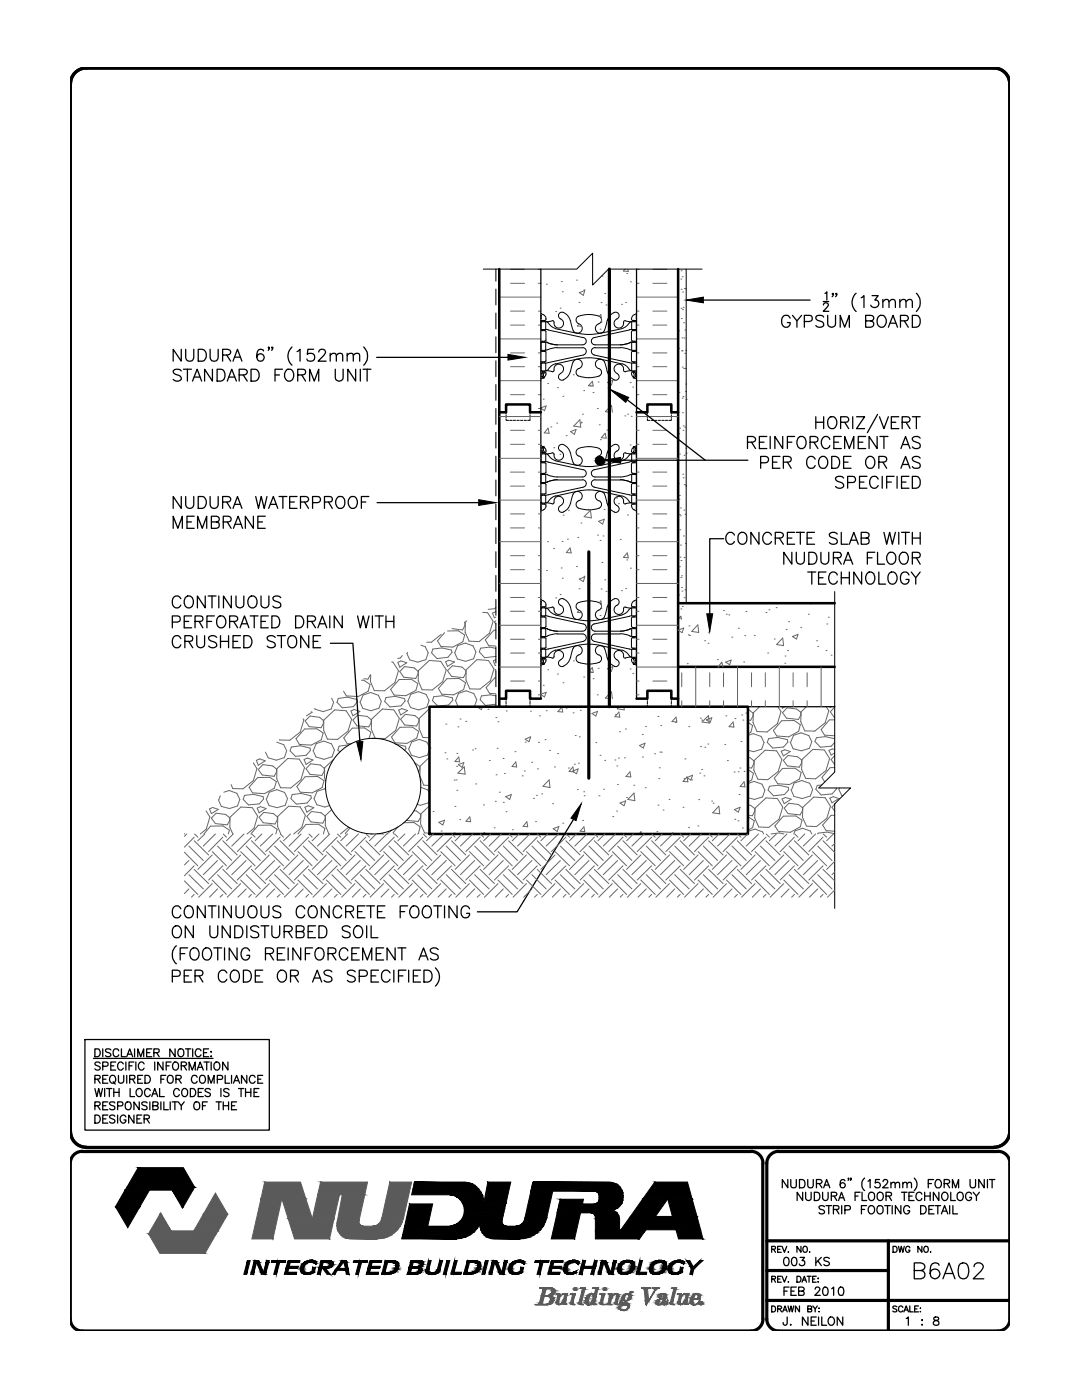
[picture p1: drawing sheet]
<svg xmlns="http://www.w3.org/2000/svg" width="216mm" height="279mm" viewBox="0 0 216 279" stroke-linecap="round" stroke-linejoin="round" font-family="sans-serif">
<!-- layer: TEXT -->
<g fill="none" stroke="#000" stroke-width=".25">
<path d="M140.3 59.9h21.3M164.6 58.5l.4-.3v1.7M166.3 58.7h-.3l.2-.2 .1 .2-.3 .5M167 58.7h-.3l.1-.2 .2 .2-.3 .5M170.8 58.5a2.44 2.44 0 0 0 0 3.7M171.8 59.4l.6-.4v2.4M174 59h1.2l-.6 .9a.79 .79 0 0 1 .7 1.1 .79 .79 0 0 1-1.3 .2l-.2-.3M176.2 59.8v1.6M179.5 59.8v1.6M182.9 58.5a2.53 2.53 0 0 1 0 3.7M36.2 69.7v2.4l-1.6-2.4v2.4M36.2 74a.92 .92 0 0 0-1.6 .2 1.24 1.24 0 0 0 1.1 .7 .58 .58 0 0 1 .2 1 1.08 1.08 0 0 1-1.3-.2"/>
<path d="M36.6 73.7h1.6M37.1 69.7v1.7a.81 .81 0 0 0 .8 .7 .81 .81 0 0 0 .8-.7v-1.7M37.4 73.7v2.4M38.4 76.1l.9-2.4 .9 2.4M38.7 75.3h1.2M39.6 69.7h.8a1.26 1.26 0 0 1 .8 1.2 1.26 1.26 0 0 1-.8 1.2h-.8zM41.9 69.7v1.7a.81 .81 0 0 0 .8 .7 .81 .81 0 0 0 .8-.7v-1.7M42.4 73.7v2.4l-1.6-2.4v2.4M43.3 73.7a1.28 1.28 0 0 1 1.4 .5 1.28 1.28 0 0 1 0 1.5l-.6 .4h-.8zM44.4 70.9h1a.64 .64 0 0 0 .6-.7l-.1-.3-.5-.2h-1v2.4M45.2 70.9l.8 1.2M45.4 76.1l.8-2.4 1 2.4"/>
<path d="M45.7 75.3h1.1M46.5 72.1l.9-2.4 .9 2.4M46.8 71.3h1.1M47.7 74.8h1a.65 .65 0 0 0 .6-.7l-.2-.3-1.4-.1v2.4M48.5 74.8l.8 1.3M50.1 73.7h.8a1.26 1.26 0 0 1 .8 1.2 1.26 1.26 0 0 1-.8 1.2h-.8zM52.6 70a.69 .69 0 0 0-1-.2 1.85 1.85 0 0 0 0 2.2 .75 .75 0 0 0 1.1-.3 .75 .75 0 0 0-.5-1.1 .75 .75 0 0 0-1 .7M53.7 69.4l-.1 .1-.1-.1 .1-.2 .1 .2-.2 .5M54.4 69.4l-.1 .1-.1-.1 .1-.2 .1 .2-.2 .5M54.9 74.8h.9M56.4 73.7h-1.5v2.4M57.2 73.8a1.1 1.1 0 0 1 1.3 .4 1.1 1.1 0 0 1 0 1.3 .87 .87 0 0 1-1 .6 .87 .87 0 0 1-.7-.9 1.55 1.55 0 0 1 .4-1.4z"/>
<path d="M58.3 69.2a2.44 2.44 0 0 0 0 3.7M59.3 70.2l.6-.5v2.4M59.4 74.8l1.4-.1a.59 .59 0 0 0 0-.9l-1.4-.1v2.4M60.2 74.8l.8 1.3M61.8 76.1v-2.4l.9 2.4 .9-2.4v2.4M62.6 69.7h-1.2l-.1 1a.84 .84 0 0 1 1.3 0 .84 .84 0 0 1-.1 1.2 .84 .84 0 0 1-1.3-.2M63.6 70.3l.1-.4a.72 .72 0 0 1 1.3 .3l-.4 .7-1.1 1.2h1.6M65.9 70.9l.5-.4 .6 .1 .1 1.5M65.9 70.5v1.6M66.9 73.7v1.7a.79 .79 0 0 0 .8 .7 .79 .79 0 0 0 .8-.7v-1.7M67.1 70.9a.83 .83 0 0 1 1.2-.3l.1 1.5M69.3 70.9a.83 .83 0 0 1 1.1-.3l.1 1.5"/>
<path d="M69.3 70.5v1.6M70.5 70.9a.85 .85 0 0 1 1.1-.3l.2 1.5M71 73.7v2.4l-1.6-2.4v2.4M71.9 73.7v2.4M72.4 73.7h1.6M72.6 69.2a2.53 2.53 0 0 1 0 3.7M73.3 73.7v2.4M75.2 71.3h26.2M125.2 79.8l15.5 12M157.7 63.5a.87 .87 0 0 0-1-.6 .87 .87 0 0 0-.7 .9 1.03 1.03 0 0 0 .2 1.2 1.03 1.03 0 0 0 1.1 .2l.4-.5v-.3h-.6M158.1 62.9l.9 1.1v1.3M159.9 62.9l-.9 1.1"/>
<path d="M160.5 64.2l1.4-.2a.61 .61 0 0 0 .2-.6 .61 .61 0 0 0-.6-.5h-1v2.4M164.3 60.2h1.1M164.3 60.9l.3-.5 .6 .2 .1 .3-1 1.2h1.1M164.4 63.3a.88 .88 0 0 0-.9-.4 .88 .88 0 0 0-.7 .6l.2 .3 .9 .4a.58 .58 0 0 1 .4 .4 .58 .58 0 0 1-.2 .6 1.05 1.05 0 0 1-1.3-.2M165.2 62.9v1.7a.79 .79 0 0 0 .7 .7 .79 .79 0 0 0 .8-.7v-1.7M167.7 65.3v-2.4l.8 2.4 1-2.4v2.4M172.7 64h1.4a.54 .54 0 0 0 0-1l-1.4-.1v2.4h1.1a.64 .64 0 0 0 .6-.6 .64 .64 0 0 0-.6-.7M175.2 63.3a.89 .89 0 0 1 1-.3 .89 .89 0 0 1 .6 .8 1.04 1.04 0 0 1-.2 1.1 1.04 1.04 0 0 1-1.1 .3 1.47 1.47 0 0 1-.3-1.9zM176.2 60.2l.5-.4 .6 .1 .1 1.5M177.3 65.3l.9-2.4 .9 2.4M177.4 60.2l.5-.4 .6 .1 .2 1.5M177.6 64.5h1.1"/>
<path d="M179.5 60.2l.6-.4 .6 .1 .1 1.5M179.7 64h1a.59 .59 0 0 0 .5-.6l-.2-.4-1.3-.1v2.4M180.4 64l.8 1.3M180.8 60.2l.6-.4 .5 .1 .1 1.5M182 62.9h.9a1.28 1.28 0 0 1 .7 1.2 1.28 1.28 0 0 1-.7 1.2h-.9zM36.2 99.1v2.4l-1.6-2.4v2.4M37.1 99.1v1.7a.81 .81 0 0 0 .8 .7 .81 .81 0 0 0 .8-.7v-1.7M39.6 99.1h.8a1.26 1.26 0 0 1 .8 1.2 1.26 1.26 0 0 1-.8 1.2h-.8zM41.9 99.1v1.7a.81 .81 0 0 0 .8 .7 .81 .81 0 0 0 .8-.7v-1.7M51 99.1l.6 2.4 .5-2.4 .6 2.4 .6-2.4M55.7 99.1h1.5M56.4 99.1v2.4"/>
<path d="M59.3 99.1h-1.5v2.4h1.5M67.5 99.2a1.11 1.11 0 0 1 1.2 .4 1.11 1.11 0 0 1 0 1.3 .89 .89 0 0 1-1 .6 .89 .89 0 0 1-.7-1 1.53 1.53 0 0 1 .5-1.3zM69.9 99.2a1.09 1.09 0 0 1 1.3 .4 1.09 1.09 0 0 1 0 1.3 .87 .87 0 0 1-1 .6 .87 .87 0 0 1-.7-1 1.53 1.53 0 0 1 .4-1.3zM73.6 99.1h-1.5v2.4M123.8 91.8h25.4M149.2 88.3l1.3-.2a.51 .51 0 0 0 0-.9l-1.3-.1v2.4M150 88.3l.8 1.2M151.5 88.3h1M151.8 92.4h1a.64 .64 0 0 0 .6-.7 .64 .64 0 0 0-.6-.6h-1v2.4M153 87.1h-1.5v2.4h1.5M153.7 87.1v2.4M154.1 92.2h.9"/>
<path d="M155.6 91.1h-1.5v2.4h1.5M156.2 87.1v2.4l-1.6-2.4v2.4M156.3 92.2l1.4-.1a.56 .56 0 0 0 0-.9l-1.4-.1v2.4M157.1 88.3h.9M157.1 92.2l.8 1.3M158.6 87.1h-1.5v2.4M159.2 87.4a.89 .89 0 0 1 1.1-.3 .89 .89 0 0 1 .5 .9 1.03 1.03 0 0 1-.2 1.2 1.03 1.03 0 0 1-1.1 .2 1.51 1.51 0 0 1-.3-2zM161.6 88.3l1.4-.2a.56 .56 0 0 0 0-.9l-1.4-.1v2.4M162.4 88.3l.8 1.2M162.7 91.6a.87 .87 0 0 0-1-.5 .87 .87 0 0 0-.7 .9 1.06 1.06 0 0 0 .2 1.1 1.06 1.06 0 0 0 1.1 .3l.4-.5M162.8 83.2v2.3M162.8 84.3h1.6"/>
<path d="M163.5 91.4a.89 .89 0 0 1 1.1-.3 .89 .89 0 0 1 .6 .9 1.08 1.08 0 0 1-.3 1.1 1.08 1.08 0 0 1-1.1 .3 1.51 1.51 0 0 1-.3-2zM164.4 83.2v2.3M165.6 83.3a1.16 1.16 0 0 1 1.3 .5 1.16 1.16 0 0 1-.2 1.4l-.2 .2a.89 .89 0 0 1-1.3-.8 1.39 1.39 0 0 1 .4-1.3zM165.6 87.7a.87 .87 0 0 0-1-.6 .87 .87 0 0 0-.7 .9 1.04 1.04 0 0 0 .2 1.2 1.04 1.04 0 0 0 1.1 .2l.4-.5M166 91.1a1.29 1.29 0 0 1 1.5 .7 1.29 1.29 0 0 1-.4 1.6l-1.1 .1zM166.4 88.3h.9M167.7 84.3l1.4-.1a.59 .59 0 0 0 0-.9l-1.4-.1v2.3M167.9 87.1h-1.5v2.4h1.5M168.3 95.4a.92 .92 0 0 0-1.6 .2 1.24 1.24 0 0 0 1.2 .7 .58 .58 0 0 1 .2 1 1.08 1.08 0 0 1-1.4-.2M168.3 92.2h.9M168.5 89.5v-2.4l1 2.4 .9-2.4v2.4M168.5 84.3l.8 1.2"/>
<path d="M169.1 96.3h1.1a.61 .61 0 0 0 .5-.6 .61 .61 0 0 0-.5-.6h-1.1v2.3M169.8 91.1h-1.5v2.4h1.5M170.2 83.2v2.3M170.9 83.2h1.6l-1.6 2.3h1.6M171.3 88.3h.9M171.5 96.2h.9M172.7 87.1h-1.4v2.4h1.4M173 91.4l.2-.2a.91 .91 0 0 1 1.4 .8 1.06 1.06 0 0 1-.3 1.1 1.06 1.06 0 0 1-1.1 .3 1.45 1.45 0 0 1-.2-2zM173 95.1h-1.5v2.3h1.5M175 87.1v2.4l-1.6-2.4v2.4M175.1 82.7l-2 3.6M175.2 95.6a.87 .87 0 0 0-1-.5 .87 .87 0 0 0-.7 .9 1.09 1.09 0 0 0 1.2 1.4l.5-.5"/>
<path d="M175.4 92.2l1.3-.1a.56 .56 0 0 0 0-.9l-1.3-.1v2.4M175.5 83.2l.9 2.3 .9-2.3M175.6 87.1h1.6M176 95.1v2.3M176.2 92.2l.7 1.3M176.4 87.1v2.4M176.9 96.2h1M177.9 84.3h.8M178.4 95.1h-1.5v2.3M179 95.1v2.3M179.3 83.2h-1.4v2.3h1.4M179.8 89.5l.9-2.4 .9 2.4"/>
<path d="M179.8 93.5l.9-2.4 .9 2.4M179.9 96.2h.9M180 84.3h1a.59 .59 0 0 0 .6-.7l-.2-.3-1.4-.1v2.3M180.1 88.7h1.1M180.1 92.7h1.1M180.8 84.3l.8 1.2M181.4 95.1h-1.5v2.3h1.5M182 95.1h.9a1.28 1.28 0 0 1 .7 1.2 1.28 1.28 0 0 1-.7 1.1h-.9zM182 83.2h1.6M182.9 83.2v2.3M183.6 87.4a.87 .87 0 0 0-.9-.3 .87 .87 0 0 0-.7 .6l.3 .3 1.1 .5 .2 .3v.4a1.02 1.02 0 0 1-1.6 0M183.6 91.4a.88 .88 0 0 0-.8-.4 .88 .88 0 0 0-.8 .6l.3 .4 1.1 .4a.59 .59 0 0 1 0 1 1.13 1.13 0 0 1-1.4-.3"/>
<path d="M34.6 105.4v-2.4l.9 2.4 .9-2.4v2.4M36.1 119.5a.87 .87 0 0 0-1-.6 .87 .87 0 0 0-.7 .9 1.09 1.09 0 0 0 1.1 1.5l.6-.5M37 119.3a.89 .89 0 0 1 1-.3 .89 .89 0 0 1 .6 .8 1.09 1.09 0 0 1-1.2 1.5 1.4 1.4 0 0 1-.4-2zM37.3 104.2h.9M38.7 103h-1.4v2.4h1.4M39.4 105.4v-2.4l1 2.4 .8-2.4v2.4M41 118.9v2.4l-1.6-2.4v2.4M41.5 118.9h1.6M42.2 104.2l1.3-.2a.56 .56 0 0 0 0-.8l-1.3-.2v2.4l1.3-.1a.65 .65 0 0 0 .2-.7 .65 .65 0 0 0-.5-.4M42.3 118.9v2.4M43.7 118.9v2.4M44.4 100.2l1.4-.1a.54 .54 0 0 0 0-.9l-1.4-.1v2.4"/>
<path d="M44.5 104.2l1.4-.2a.56 .56 0 0 0 0-.8l-1.4-.2v2.4M45.2 100.2l.8 1.3M45.4 104.2l.7 1.2M46.2 118.9v2.4l-1.6-2.4v2.4M46.5 101.5l.9-2.4 .9 2.4M46.6 105.4l.9-2.4 .9 2.4M46.8 100.7h1.1M46.9 104.6h1.2M47.1 118.9v1.7a.79 .79 0 0 0 .8 .7 .79 .79 0 0 0 .8-.7v-1.7M49.7 119.3a.89 .89 0 0 1 1-.3 .89 .89 0 0 1 .6 .8 1.09 1.09 0 0 1-1.2 1.5 1.4 1.4 0 0 1-.4-2zM50.6 103v2.4l-1.6-2.4v2.4M51.4 104.2h1"/>
<path d="M52.1 118.9v1.7a.79 .79 0 0 0 .8 .7 .79 .79 0 0 0 .8-.7v-1.7M52.9 103h-1.5v2.4h1.5M53.6 101.5l.9-2.4 .9 2.4M53.9 100.7h1.2M56 119.3a.88 .88 0 0 0-.8-.4 .88 .88 0 0 0-.7 .6l.2 .3 .9 .4a.58 .58 0 0 1 .2 1 1.05 1.05 0 0 1-1.3-.2M57.8 100.2h.9M60 100.2l1.3-.1a.54 .54 0 0 0 0-.9l-1.3-.1v2.4M60.8 100.2l.8 1.3M62.4 100.3h1a.62 .62 0 0 0 .6-.6 .62 .62 0 0 0-.6-.6h-1v2.4M64.7 100.2l1.4-.1a.59 .59 0 0 0 0-.9l-1.4-.1v2.4M65.5 100.2l.8 1.3M72.1 100.2h.9"/>
<path d="M75.2 100.3h20.3M144.4 107.5h-2.8v15M146.5 106.8a.87 .87 0 0 0-1-.6 .87 .87 0 0 0-.7 .9 1.04 1.04 0 0 0 .3 1.2 1.04 1.04 0 0 0 1.1 .2l.3-.4M147.7 106.4a.89 .89 0 0 1 1.3 .7 1.08 1.08 0 0 1-1.1 1.5 1.38 1.38 0 0 1-.2-2.2zM151.4 106.2v2.4l-1.6-2.4v2.4M153.9 106.8a.9 .9 0 0 0-1-.6 .9 .9 0 0 0-.7 .9 1.06 1.06 0 0 0 .3 1.2 1.06 1.06 0 0 0 1.1 .2l.3-.4M154.7 107.4h1a.64 .64 0 0 0 .6-.7l-.1-.2-.5-.3h-1v2.4M155.5 107.4l.8 1.2M157.1 107.4h.9M158 110.2v2.4l-1.6-2.4v2.4M158.6 106.2h-1.5v2.4h1.5M158.9 110.2v1.7a.82 .82 0 0 0 .8 .7 .82 .82 0 0 0 .8-.7v-1.7"/>
<path d="M158.9 106.2h1.6M159.7 106.2v2.4M161.1 107.4h.9M161.2 114.2h1.6M161.4 110.2h.8a1.26 1.26 0 0 1 .8 1.2 1.26 1.26 0 0 1-.8 1.2h-.8zM162 114.2v2.4M162.5 106.2h-1.4v2.4h1.4M163.3 115.3h.9M163.8 110.2v1.7a.79 .79 0 0 0 .8 .7 .79 .79 0 0 0 .8-.7v-1.7M164.8 114.2h-1.5v2.4h1.5M166.3 111.3h1a.59 .59 0 0 0 .6-.7l-.2-.3-1.4-.1v2.4M167.1 106.6a.88 .88 0 0 0-.9-.4 .88 .88 0 0 0-.7 .6l.2 .3 .9 .4a.58 .58 0 0 1 .2 1 1.05 1.05 0 0 1-1.3-.2"/>
<path d="M167.1 114.8a.87 .87 0 0 0-1-.6 .87 .87 0 0 0-.7 .9 1.03 1.03 0 0 0 .2 1.1 1.03 1.03 0 0 0 1.1 .2l.4-.4M167.1 111.3l.8 1.3M167.9 106.2v2.4h1.3M167.9 115.3h1.6M167.9 114.2v2.4M168.3 112.6l.9-2.4 1 2.4M168.7 111.8h1.1M169.5 108.6l.9-2.4 .9 2.4M169.5 114.2v2.4M169.8 107.8h1.1M171.8 107.4l1.4-.1a.56 .56 0 0 0 0-.9l-1.4-.2v2.4l1.4-.1a.61 .61 0 0 0 .2-.7 .61 .61 0 0 0-.5-.4M171.9 114.2v2.4l-1.5-2.4v2.4"/>
<path d="M173 114.5l.2-.2a.91 .91 0 0 1 1.4 .8 1.03 1.03 0 0 1-.3 1.1 1.03 1.03 0 0 1-1.1 .2 1.45 1.45 0 0 1-.2-1.9zM173.1 111.3h.9M174.6 110.2h-1.5v2.4M175.1 110.2v2.4h1.4M175.4 114.2v2.4h1.3M176.4 106.2l.5 2.4 .6-2.4 .6 2.4 .6-2.4M177.4 110.3a1.11 1.11 0 0 1 1.2 .4 1.11 1.11 0 0 1 .1 1.3 .89 .89 0 0 1-1.1 .6 .89 .89 0 0 1-.7-.9 1.53 1.53 0 0 1 .5-1.4zM177.4 114.5a.9 .9 0 0 1 1-.3 .9 .9 0 0 1 .6 .9 1.06 1.06 0 0 1-.3 1.1 1.06 1.06 0 0 1-1.1 .2 1.58 1.58 0 0 1-.2-1.9zM179.3 106.2v2.4M179.9 110.3a1.09 1.09 0 0 1 1.2 .4 1.09 1.09 0 0 1 0 1.3 .87 .87 0 0 1-1 .6 .87 .87 0 0 1-.7-.9 1.53 1.53 0 0 1 .5-1.4zM179.9 106.2h1.6M180.7 106.2v2.4"/>
<path d="M181.4 114.8a.87 .87 0 0 0-1-.6 .87 .87 0 0 0-.7 .9 1.03 1.03 0 0 0 .2 1.1 1.03 1.03 0 0 0 1.1 .2l.4-.4v-.4h-.6M181.8 114.2l.9 1.1v1.3M182 111.3l1.4-.1a.59 .59 0 0 0 0-.9l-1.4-.1v2.4M182 107.4h1.6M182 106.2v2.4M182.9 111.3l.7 1.3M183.6 106.2v2.4M183.6 114.2l-.9 1.1M34.4 124.1l1.3-.1a.61 .61 0 0 0 .3-.6 .61 .61 0 0 0-.6-.5h-1v2.4M36.1 127.5a.87 .87 0 0 0-1-.6 .87 .87 0 0 0-.7 .9 1.03 1.03 0 0 0 .2 1.1 1.03 1.03 0 0 0 1.1 .2l.4-.4M36.8 124h.8M36.9 128l1.3-.1a.61 .61 0 0 0 0-.9l-1.3-.1v2.4"/>
<path d="M37.6 128l.9 1.3M38.2 122.9h-1.4v2.4h1.4M38.9 124l1.4-.1a.59 .59 0 0 0 0-.9l-1.4-.1v2.4M39.3 126.9v1.7a.79 .79 0 0 0 .7 .7 .79 .79 0 0 0 .8-.7v-1.7M39.7 124l.8 1.3M41.3 124h.9M42.8 122.9h-1.5v2.4M43.2 127.2a1.08 1.08 0 0 0-1.6 0v.3a1.24 1.24 0 0 0 1.2 .6 .56 .56 0 0 1 .4 .5 .56 .56 0 0 1-.2 .5 1.08 1.08 0 0 1-1.4-.2M43.7 123a1.16 1.16 0 0 1 1.3 .5 1.16 1.16 0 0 1-.2 1.5 .87 .87 0 0 1-1 .3 .87 .87 0 0 1-.6-.9 1.39 1.39 0 0 1 .5-1.4zM44 126.9v2.4M44 128h1.6M45.6 126.9v2.4"/>
<path d="M45.8 124l1.4-.1a.54 .54 0 0 0 0-.9l-1.4-.1v2.4M46.5 128h.9M46.6 124l.8 1.3M47.9 125.3l.9-2.4 .9 2.4M48 126.9h-1.5v2.4h1.5M48.2 124.5h1.1M48.7 126.9h.8a1.29 1.29 0 0 1 .8 1.2 1.29 1.29 0 0 1-.8 1.2h-.8zM49.9 122.9h1.6M50.7 122.9v2.4M52.1 124h.9M53.5 122.9h-1.4v2.4h1.4M54.2 122.9a1.28 1.28 0 0 1 1.5 .5 1.28 1.28 0 0 1-.1 1.6l-.6 .3h-.8z"/>
<path d="M54.9 127.2a1.08 1.08 0 0 0-1.6 0l.1 .5 .4 .2a1.24 1.24 0 0 1 1.1 .7 .83 .83 0 0 1-.5 .7 .83 .83 0 0 1-.9-.2l-.2-.2M55.3 126.9h1.7M56.1 126.9v2.4M57.6 127.2a.87 .87 0 0 1 1-.3 .87 .87 0 0 1 .6 .9 1.03 1.03 0 0 1-.2 1.1 1.03 1.03 0 0 1-1.2 .2 1.58 1.58 0 0 1-.2-1.9zM59 122.9h.8a1.26 1.26 0 0 1 .8 1.2 1.26 1.26 0 0 1-.8 1.2h-.8zM61.4 124l1.3-.1a.54 .54 0 0 0 0-.9l-1.3-.1v2.4M61.6 126.9v2.4l-1.6-2.4v2.4M62.2 124l.8 1.3M62.5 128h.9M63.4 125.3l.9-2.4 .9 2.4M63.8 124.5h1.1M64 126.9h-1.5v2.4h1.5"/>
<path d="M65.8 122.9v2.4M65.9 128.4h4.5l1.4 19.6M68.3 122.9v2.4l-1.6-2.4v2.4M71.3 122.9l.6 2.4 .6-2.4 .5 2.4 .6-2.4M74.3 122.9v2.4M74.9 122.9h1.6M75.7 122.9v2.4M77 124h1.6M77 122.9v2.4M78.6 122.9v2.4M114.4 163.5l-11.2 18.5h-7.9M34.4 194.8h1.3a.65 .65 0 0 0 .3-.7 .65 .65 0 0 0-.6-.5h-1v2.4"/>
<path d="M34.6 185.1a.89 .89 0 0 1 1-.3 .89 .89 0 0 1 .6 .9 1.09 1.09 0 0 1-.2 1.1 1.09 1.09 0 0 1-1.2 .3 1.58 1.58 0 0 1-.2-2zM35.2 188.8a2.39 2.39 0 0 0 0 3.5M36 190.3h.9M36.1 181.4a.87 .87 0 0 0-1-.6 .87 .87 0 0 0-.7 .9 1.04 1.04 0 0 0 .2 1.1 1.04 1.04 0 0 0 1.1 .3l.4-.5M36.8 194.8h.8M37 181.1a.89 .89 0 0 1 1-.3 .89 .89 0 0 1 .6 .9 1.04 1.04 0 0 1-.3 1.1 1.04 1.04 0 0 1-1.1 .3 1.51 1.51 0 0 1-.2-2zM37.4 189.2h-1.4v2.4M38.1 189.5a.89 .89 0 0 1 1-.3 .89 .89 0 0 1 .6 .9 1.04 1.04 0 0 1-.2 1.1 1.04 1.04 0 0 1-1.1 .3 1.51 1.51 0 0 1-.3-2zM38.2 193.6h-1.4v2.4h1.4M38.6 184.8v2.3l-1.6-2.3v2.3M38.9 194.8l1.4-.2a.56 .56 0 0 0 0-.9l-1.4-.1v2.4M39.7 194.8l.8 1.2"/>
<path d="M40.6 189.5a.89 .89 0 0 1 1-.3 .89 .89 0 0 1 .6 .9 1.06 1.06 0 0 1-.2 1.1 1.06 1.06 0 0 1-1.2 .3 1.58 1.58 0 0 1-.2-2zM41 180.8v2.4l-1.6-2.4v2.4M41.5 180.8h1.6M41.9 184.8v1.7a.79 .79 0 0 0 .8 .6 .79 .79 0 0 0 .7-.6v-1.7M42.3 180.8v2.4M42.6 189.2h1.7M43.4 189.2v2.4M43.7 180.8v2.4M44.8 189.2v2.4M45.3 194.2a.87 .87 0 0 0-1-.6 .87 .87 0 0 0-.7 .9 1.09 1.09 0 0 0 1.1 1.5l.6-.6M45.9 184.8v2.3l-1.6-2.3v2.3M46.2 180.8v2.4l-1.6-2.4v2.4"/>
<path d="M46.2 194a.89 .89 0 0 1 1-.4 .89 .89 0 0 1 .6 .9 1.09 1.09 0 0 1-1.2 1.5 1.4 1.4 0 0 1-.4-2zM46.8 184.8h.8a1.26 1.26 0 0 1 .9 1.2 1.26 1.26 0 0 1-.9 1.1h-.8zM47.1 180.8v1.7a.79 .79 0 0 0 .8 .7 .79 .79 0 0 0 .8-.7v-1.7M47.3 189.2v2.4l-1.6-2.4v2.4M48.6 193.6a1.28 1.28 0 0 1 1.4 .5 1.28 1.28 0 0 1-.1 1.6l-.6 .3h-.7zM49.2 184.8v2.3M49.7 181.1a.89 .89 0 0 1 1-.3 .89 .89 0 0 1 .6 .9 1.04 1.04 0 0 1-.3 1.1 1.04 1.04 0 0 1-1.1 .3 1.51 1.51 0 0 1-.2-2zM49.8 189.8a.87 .87 0 0 0-1-.6 .87 .87 0 0 0-.7 .9 1.03 1.03 0 0 0 .2 1.1 1.03 1.03 0 0 0 1.2 .3l.3-.5v-.3h-.6M50.9 194.8h.9M51.6 185.1a.92 .92 0 0 0-1.6 .2 1.24 1.24 0 0 0 1.2 .7 .58 .58 0 0 1 .4 .6 .58 .58 0 0 1-.5 .5h-.8l-.3-.3M52.1 180.8v1.7a.79 .79 0 0 0 .8 .7 .79 .79 0 0 0 .8-.7v-1.7M52.1 184.8h1.6"/>
<path d="M52.4 193.6h-1.5v2.4h1.5M52.8 184.8v2.3M53 190.3l1.3-.1a.55 .55 0 0 0 0-.9l-1.3-.1v2.4M53.8 190.3l.8 1.3M54.2 184.8v1.7a.79 .79 0 0 0 .8 .6 .79 .79 0 0 0 .8-.6v-1.7M55.3 190.3h1M55.6 194l.2-.3a.91 .91 0 0 1 1.4 .8 1.09 1.09 0 0 1-1.2 1.5l-.2-.1a1.38 1.38 0 0 1-.2-1.9zM56 181.1a.87 .87 0 0 0-.8-.3 .87 .87 0 0 0-.7 .6l.2 .3 1.1 .4a.59 .59 0 0 1 0 1 1.13 1.13 0 0 1-1.3-.3M56.7 185.9h1.1a.65 .65 0 0 0 .5-.7l-.2-.3-.3-.1h-1.1v2.3M56.8 189.2h-1.5v2.4h1.5M57.5 185.9l.8 1.2M57.5 189.2v2.4"/>
<path d="M58 194.8l1.3-.2a.56 .56 0 0 0 0-.9l-1.3-.1v2.4M58.8 194.8l.7 1.2M59.1 185.9l1.4-.1a.56 .56 0 0 0 0-.9l-1.4-.1v2.3h1.4a.64 .64 0 0 0 .2-.7 .64 .64 0 0 0-.6-.5M60 189.2v2.4l-1.6-2.4v2.4M60.8 181.4a.87 .87 0 0 0-1-.6 .87 .87 0 0 0-.7 .9 1.04 1.04 0 0 0 .2 1.1 1.04 1.04 0 0 0 1.2 .3l.3-.5M60.9 190.3h.9M61.5 185.9h.9M61.7 181.1a.89 .89 0 0 1 1-.3 .89 .89 0 0 1 .6 .9 1.07 1.07 0 0 1-.3 1.1 1.07 1.07 0 0 1-1.1 .3 1.51 1.51 0 0 1-.2-2zM62.4 189.2h-1.5v2.4M62.4 196l.9-2.4 .9 2.4M62.7 195.2h1.2M63 184.8h-1.5v2.3h1.5"/>
<path d="M63 189.5a.89 .89 0 0 1 1.1-.3 .89 .89 0 0 1 .6 .9 1.03 1.03 0 0 1-.3 1.1 1.03 1.03 0 0 1-1.1 .3 1.51 1.51 0 0 1-.3-2zM63.6 184.8h.8a1.28 1.28 0 0 1 .8 1.2 1.28 1.28 0 0 1-.8 1.1h-.8zM65.5 190.3l1.3-.1a.61 .61 0 0 0 0-.9l-1.3-.1v2.4M65.7 180.8v2.4l-1.6-2.4v2.4M66.2 194a.88 .88 0 0 0-.8-.4 .88 .88 0 0 0-.7 .6l.2 .3 .9 .3a.58 .58 0 0 1 .2 1.1 1.05 1.05 0 0 1-1.3-.2M66.2 190.3l.8 1.3M68.2 181.4a.87 .87 0 0 0-1-.6 .87 .87 0 0 0-.7 .9 1.04 1.04 0 0 0 .2 1.1 1.04 1.04 0 0 0 1.1 .3l.4-.5M69 181.9l1.3-.1a.56 .56 0 0 0 0-.9l-1.3-.1v2.4M69.4 189.8a.87 .87 0 0 0-1-.6 .87 .87 0 0 0-.7 .9 1.04 1.04 0 0 0 .2 1.1 1.04 1.04 0 0 0 1.2 .3l.3-.5M69.8 181.9l.7 1.3M69.9 185.1a.88 .88 0 0 0-.9-.4 .88 .88 0 0 0-.7 .6l.2 .4 .9 .3a.58 .58 0 0 1 .5 .6 .58 .58 0 0 1-.6 .5h-.8l-.2-.3M70.2 190.3h.9"/>
<path d="M70.8 185.1l.2-.2a.91 .91 0 0 1 1.4 .8 1.06 1.06 0 0 1-.3 1.1 1.06 1.06 0 0 1-1.1 .3 1.45 1.45 0 0 1-.2-2zM70.9 194a.88 .88 0 0 0-.9-.4 .88 .88 0 0 0-.7 .6l.2 .3 1 .3a.58 .58 0 0 1 .2 1.1 1.05 1.05 0 0 1-1.4-.2M71.3 181.9h.9M71.7 189.2h-1.5v2.4h1.5M71.7 194.8h1a.6 .6 0 0 0 .6-.4 .6 .6 0 0 0-.3-.7l-1.3-.1v2.4M72.4 191.6v-2.4l.9 2.4 .9-2.4v2.4M72.8 180.8h-1.5v2.4h1.5M73.2 180.8h1.5M73.2 184.8v2.3M74 180.8v2.4M74.1 184.8v2.3h1.3M74.1 194.8h.9"/>
<path d="M75.1 190.3h.9M75.3 181.9h.9M75.5 193.6h-1.4v2.4h1.4M76.6 189.2h-1.5v2.4h1.5M76.8 180.8h-1.5v2.4h1.5M77.8 194.2a.87 .87 0 0 0-1-.6 .87 .87 0 0 0-.7 .9 1.08 1.08 0 0 0 1.1 1.5l.6-.6M78.6 193.6v2.4M78.8 189.2v2.4l-1.6-2.4v2.4M79.4 189.2h1.6M79.5 194.8h.9M79.9 181.9h.8M80.2 189.2v2.4"/>
<path d="M81 193.6h-1.5v2.4M81.3 180.8h-1.4v2.4M81.5 193.6v2.4M82 181.1a.87 .87 0 0 1 1-.3 .87 .87 0 0 1 .6 .9 1.04 1.04 0 0 1-.3 1.1 1.04 1.04 0 0 1-1.1 .3 1.45 1.45 0 0 1-.2-2zM82.5 194.8h.9M83.6 191.6l.9-2.4 .9 2.4M83.9 193.6h-1.4v2.4h1.4M83.9 190.8h1.2M84.5 181.1l.2-.2a.89 .89 0 0 1 1.4 .8 1.04 1.04 0 0 1-.3 1.1 1.04 1.04 0 0 1-1.1 .3 1.45 1.45 0 0 1-.2-2zM84.6 193.6h.8a1.26 1.26 0 0 1 .8 1.2 1.26 1.26 0 0 1-.8 1.2h-.8zM86.5 180.8h1.6M86.9 193.2a2.44 2.44 0 0 1 0 3.6"/>
<path d="M87.3 180.8v2.4M87.4 189.5a.87 .87 0 0 0-.8-.4 .87 .87 0 0 0-.7 .7l.2 .3 .9 .3a.59 .59 0 0 1 .4 .8 1.02 1.02 0 0 1-1.5 0M88.7 180.8v2.4M91.2 180.8v2.4l-1.6-2.4v2.4M93.7 181.4a.87 .87 0 0 0-1-.6 .87 .87 0 0 0-.7 .9 1.04 1.04 0 0 0 .2 1.1 1.04 1.04 0 0 0 1.2 .3l.3-.5v-.3h-.6M16.9 207.5h36.8v18h-36.8zM18.6 211.2h23.9M18.9 209.3h.5a.82 .82 0 0 1 .6 .8 .82 .82 0 0 1-.6 .8h-.5zM18.9 215.4l.9-.1 .2-.3-.1-.3-1-.1v1.6M18.9 217.2l.4 1.6 .4-1.6 .4 1.6 .4-1.6M19.4 215.4l.6 .8M20 212.2a.59 .59 0 0 0-.6-.3 .59 .59 0 0 0-.5 .4l.2 .2 .8 .4 .1 .4a.65 .65 0 0 1-1.1 0"/>
<path d="M20.5 212.8l.9-.1 .1-.6-.3-.2h-.7v1.7M20.5 209.3v1.6M20.5 215.4h.6M20.9 217.2v1.6M21.3 217.2h1M21.5 214.6h-1v1.6h1M21.5 219.9h-1v1.6h1M21.8 217.2v1.6M22 214.8l.2-.1a.77 .77 0 0 1 .9 .3 .77 .77 0 0 1-.2 1 .59 .59 0 0 1-.6 .2 .59 .59 0 0 1-.4-.6zM22.1 209.5l-.4-.2-.5 .1-.1 .1 .1 .4 .8 .4 .1 .4a.73 .73 0 0 1-1 0M22.1 212.7h.6M22.6 215.9l.4 .5"/>
<path d="M22.7 217.2v1.6M22.7 218h1.1M23.1 211.9h-1v1.7h1M23.6 214.6v1.1a.53 .53 0 0 0 .6 .5 .53 .53 0 0 0 .5-.5v-1.1M23.7 209.7a.56 .56 0 0 0-.7-.4 .56 .56 0 0 0-.4 .6 .69 .69 0 0 0 .7 1l.4-.4M23.8 217.2v1.6M24.2 209.3v1.6h.9M24.6 212.3a.59 .59 0 0 0-.7-.4 .59 .59 0 0 0-.4 .6v.4a.59 .59 0 0 0 .4 .7 .59 .59 0 0 0 .7-.4M25.1 211.9v1.7M25.3 210.9l.6-1.6 .6 1.6M25.3 214.6v1.6M25.5 210.4h.8"/>
<path d="M25.8 212.7h.5M25.9 215.4l.9-.1 .1-.3-.1-.3-.9-.1v1.6M26 217.2v1.6h.9M26.4 215.4l.5 .8M26.7 211.9h-.9v1.7M26.9 209.3v1.6M27.1 211.9v1.7M27.3 217.5l.2-.2a.75 .75 0 0 1 .9 .4 .75 .75 0 0 1-.2 .9l-.1 .2a.76 .76 0 0 1-.9-.4 .76 .76 0 0 1 .1-.9zM27.5 210.9v-1.6l.6 1.6 .6-1.6v1.6M27.5 215.4h.6M27.8 219.9v1.6l-1.1-1.6v1.6M28.5 214.6h-1v1.6h1"/>
<path d="M28.8 212.3a.59 .59 0 0 0-.7-.4 .59 .59 0 0 0-.5 .6v.4a.59 .59 0 0 0 .5 .7 .59 .59 0 0 0 .7-.4M28.9 214.6h.5a.82 .82 0 0 1 .6 .8 .82 .82 0 0 1-.6 .8h-.5zM29.3 210.1h.6M29.9 219.9v1.6M30 217.6a.59 .59 0 0 0-.7-.4 .59 .59 0 0 0-.5 .6v.4a.59 .59 0 0 0 .5 .7 .59 .59 0 0 0 .7-.4M30.3 209.3h-1v1.6h1M30.3 218.8l.6-1.6 .6 1.6M30.5 218.3h.8M30.7 210.1l.9-.1 .1-.5-1-.2v1.6M30.9 211.9v1.7M31.3 210.1l.5 .8M31.8 217.2v1.6h1"/>
<path d="M32.1 215.4h.6M32.1 219.9v1.6M32.5 211.9v1.7l-1-1.7v1.7M32.7 219.9v1.6h.9M33.1 214.6h-1v1.6M33.2 212.7h.6M33.5 214.8l.2-.1a.8 .8 0 0 1 .9 .5 .8 .8 0 0 1-.5 1 .84 .84 0 0 1-.7-.5 .84 .84 0 0 1 .1-.9zM34 219.9v1.6M34.1 211.9h-.9v1.7M34.3 219.9h1.1M34.7 212a.78 .78 0 0 1 1 .5 .78 .78 0 0 1-.4 1 .76 .76 0 0 1-.9-.4 .76 .76 0 0 1 .2-.9zM34.9 219.9v1.6"/>
<path d="M34.9 209.3v1.6l-1-1.6v1.6M35.1 215.4l.9-.1 .2-.3-.1-.3-1-.1v1.6M35.6 219.9l.6 .8v.8M35.6 209.5l.2-.1a.8 .8 0 0 1 .9 .5 .8 .8 0 0 1-.4 1 .84 .84 0 0 1-.8-.5 .84 .84 0 0 1 .1-.9zM35.6 215.4l.6 .8M35.8 217.6a.59 .59 0 0 0-.7-.4 .59 .59 0 0 0-.5 .6v.4a.59 .59 0 0 0 .5 .6 .59 .59 0 0 0 .7-.3M36.2 212.7l.9-.1 .1-.4-.4-.3h-.6v1.7M36.4 217.5l.1-.2a.78 .78 0 0 1 1 .5 .78 .78 0 0 1-.4 1 .76 .76 0 0 1-.8-.4 .76 .76 0 0 1 .1-.9zM36.7 212.7l.5 .9M36.8 219.9l-.6 .8M37 209.3h1.1M37.5 209.3v1.6"/>
<path d="M37.7 213.6v-1.7l.7 1.7 .6-1.7v1.7M38 217.2h.5a.85 .85 0 0 1 .6 .8 .85 .85 0 0 1-.6 .8h-.5zM38.5 209.3v1.6M39.3 213.6l.6-1.7 .7 1.7M39.3 215a.59 .59 0 0 0-.6-.4 .59 .59 0 0 0-.5 .6v.4a.59 .59 0 0 0 .5 .6 .59 .59 0 0 0 .6-.4M39.6 213h.7M39.6 218h.6M39.9 214.8l.2-.1a.78 .78 0 0 1 .9 .3 .78 .78 0 0 1-.1 1l-.3 .2a.81 .81 0 0 1-.8-.5 .81 .81 0 0 1 .1-.9zM40.1 209.7a.59 .59 0 0 0-.7-.4 .59 .59 0 0 0-.4 .6v.4a.59 .59 0 0 0 .4 .6 .59 .59 0 0 0 .7-.4M40.6 217.2h-1v1.6h1M40.6 210.1h.6M40.7 211.9h1.1"/>
<path d="M41.2 211.9v1.7M41.4 219.9h-1v1.6M41.5 216.2v-1.6l.6 1.6 .6-1.6v1.6M41.6 209.3h-1v1.6h1M42 217.5a.59 .59 0 0 0-.6-.3 .59 .59 0 0 0-.5 .4l.1 .2 .9 .4a.41 .41 0 0 1-.3 .6h-.3l-.4-.2M42.1 209.9h.1zM42.1 210.8h.1zM42.1 211.9v1.7M43 212a.76 .76 0 0 1 .9 .4 .76 .76 0 0 1-.2 .9 .57 .57 0 0 1-.6 .2 .57 .57 0 0 1-.4-.6 .79 .79 0 0 1 .3-.9zM43.1 219.9h1.1M43.4 215.4h.6a.4 .4 0 0 0 .4-.4 .4 .4 0 0 0-.4-.4h-.6v1.6M43.7 219.9v1.6"/>
<path d="M44.1 217.2v1.6M44.5 219.9v1.6M44.9 214.6v1.6h.9M45.5 211.9v1.7l-1.1-1.7v1.7M45.6 219.9v1.6M45.7 217.5a.59 .59 0 0 0-.6-.3 .59 .59 0 0 0-.5 .4l.2 .2 .8 .4 .1 .4a.65 .65 0 0 1-1.1 0M46.2 214.6v1.6M46.6 216.2l.6-1.6 .6 1.6M46.8 215.7h.8M47.2 219.9h-1v1.6h1M47.6 217.2h1.1M48.1 217.2v1.6"/>
<path d="M49 218h1.1M49 217.2v1.6M49.2 214.6v1.6l-1-1.6v1.6M50.1 217.2v1.6M50.7 218h.6M50.9 215a.59 .59 0 0 0-.7-.4 .59 .59 0 0 0-.4 .6v.4a.59 .59 0 0 0 .4 .6 .59 .59 0 0 0 .7-.4M51.4 215.4h.6M51.7 217.2h-1v1.6h1M52.4 214.6h-1v1.6h1M18.9 220.7l.9-.1 .2-.3-.1-.3-1-.1v1.6M18.9 222.5h.5a.85 .85 0 0 1 .6 .8 .85 .85 0 0 1-.6 .8h-.5zM19.4 220.7l.6 .8"/>
<path d="M20.5 220.7h.6M20.5 223.3h.6M21.5 222.5h-1v1.6h1M22.9 220.1l-.3-.2h-.6l-.1 .2 .1 .4 .9 .4v.4a.71 .71 0 0 1-1 0M22.9 222.8a.59 .59 0 0 0-.6-.3 .59 .59 0 0 0-.4 .4v.2l1 .4a.41 .41 0 0 1-.3 .6h-.4l-.3-.2M23.5 220.7h.6a.4 .4 0 0 0 .4-.4 .4 .4 0 0 0-.4-.4h-.6v1.6M23.5 222.5v1.6M25.1 220.1l.2-.2a.78 .78 0 0 1 .9 .4 .78 .78 0 0 1-.2 1l-.2 .2a.81 .81 0 0 1-.8-.5 .81 .81 0 0 1 .1-.9zM25.1 222.9a.59 .59 0 0 0-.6-.4 .59 .59 0 0 0-.5 .6v.4a.58 .58 0 0 0 .5 .7 .58 .58 0 0 0 .6-.7h-.4M26.7 222.5v1.6l-1-1.6v1.6M27.3 223.3h.6M28.3 222.5h-1v1.6h1"/>
<path d="M28.8 223.3l.8-.1 .2-.4-.4-.3h-.6v1.6M29.3 223.3l.5 .8M29.4 220.1l-.4-.2h-.5l-.2 .2 .2 .4 .7 .3 .2 .5a.73 .73 0 0 1-1.1 0M30.5 220.7l.9-.1 .2-.3-.2-.4h-.9v1.6h.7l.4-.3a.39 .39 0 0 0-.4-.5M38.8 220.1l.2-.2a.8 .8 0 0 1 .9 .6 .8 .8 0 0 1-.5 1 .84 .84 0 0 1-.7-.5 .84 .84 0 0 1 .1-.9zM40.4 220.7h.6M44.5 220.7h1.1M46.2 220.7h.6"/>
</g>
<!-- layer: HATCH -->
<g fill="none" stroke="#666" stroke-width=".2">
<path d="M99.6 59.3h8.3M101.9 53.7h2.8M101.9 56.5h2.8M107.4 53.7h.5M107.4 56.5h.5M109 56.7h.1M112 56.2h.1M112.2 58.2h.1M115 55.9h.1M116.4 58.9l-.8-.5 1.1-.4-.3 1M116.5 57.9h.1M120.1 55.1h.1"/>
<path d="M120.7 58.6h.1M124.7 53.7l-.3 .4 1 .1M125.1 54.6h.1M125.3 53.7l.1 .5M125.8 56.2h.1M127 53.7h.5M127 56.5h.5M127 59.3h8.3M130.3 53.7h2.8M130.3 56.5h2.8M135.9 55.7h.1M135.9 57.7h.1"/>
<path d="M135.9 54h.1M136.1 55.2h.1M136.2 58.3h.1M136.5 57.6h.1M136.7 57.6h.1M99.6 76h8.3M99.6 67.6h8.3M101.9 78.8h2.8M101.9 70.4h2.8M101.9 62.1h2.8M101.9 73.2h2.8M101.9 64.9h2.8"/>
<path d="M107.4 78.8h.5M107.4 70.4h.5M107.4 62.1h.5M107.4 73.2h.5M107.4 64.9h.5M108.4 79.7h.1M109.3 76.5h.1M110.9 62.2h.1M111.2 77.4h.1M111.8 61.5h.1M112.3 79.1h.1M114.4 74.8h.1"/>
<path d="M115.5 60.4h.1M115.5 64.7l-.3 .4h.8M116.5 78h.1M117.7 76.9h.1M118.2 76.1l.2 1-1-.1zM118.3 78.3h.1M119.4 76.2h.1M119.7 65.7h.1M119.9 62.8l.1 .9M119.9 62.8l-.4 .4M119.9 60.4h.1M120 63.9l.1 .4h-.2"/>
<path d="M120.9 60.9h.1M122 76.8l-.8-.5 1.1-.4-.3 1M124 60.7h.1M124.9 60.4h.1M125.7 76.4h.1M126.3 77.2h.1M127 78.8h.5M127 70.4h.5M127 62.1h.5M127 73.2h.5M127 64.9h.5M127 76h8.3"/>
<path d="M127 67.6h8.3M130.3 78.8h2.8M130.3 70.4h2.8M130.3 62.1h2.8M130.3 73.2h2.8M130.3 64.9h2.8M135.4 66h.1M135.4 69.5h.1M135.5 78.3h.1M135.9 61.5h.1M135.9 63.6h.1M136 70h.1"/>
<path d="M136.1 70h.1M136.1 67.4h.1M136.1 79.4h.1M136.1 73.3h.1M136.2 61.8h.1M136.3 79.1h.1M136.3 61.3h.1M136.4 64.4h.1M136.4 73.5h.1M136.5 67.5h.1M136.6 70.5h.1M136.7 65.9h.1"/>
<path d="M136.7 73.6h.1M136.7 73.5h.1M136.8 78.1h.1M136.8 76.7h.1M136.8 69.9h.1M136.9 79.7h.1M99.6 99.8h8.3M99.6 91.5h8.3M99.6 83.1h8.3M101.9 97h2.8M101.9 88.7h2.8M101.9 94.2h2.8"/>
<path d="M101.9 85.9h2.8M107.4 81.5h.5M107.4 97h.5M107.4 88.7h.5M107.4 94.2h.5M107.4 85.9h.5M107.9 81.4l1.1-.4-.4 1M107.9 81.5l.7 .4M109.4 85.5l.2 1-1-.1zM109.9 85.2h.1M110.5 89.4h.1M111.1 84.4h.1"/>
<path d="M111.7 90.7h.1M113 86.9h.1M113.8 86.1l1.1-.4-.3 1zM115.7 83.8l.2 1.4-1.4-.2zM115.9 84.4h.1M116 84.3h.1M116.2 82.7h.1M119.2 81.5h.1M119.6 84.8h.1M119.8 87.7h.1M120.7 86.5l.3 .9h-1zM120.9 91.1h.1"/>
<path d="M121.1 85.8h.1M121.6 82.3l-.8-.1 1.2-1.3 .2 1.4M123.1 99.1l.1 .3-.5-.1M124.7 83h.1M125.2 82.7h.1M125.7 88.8h.1M126 83.1h.1M127 81.5h.5M127 99.8h8.3M127 91.5h8.3M127 83.1h8.3M127 97h.5"/>
<path d="M127 88.7h.5M127 94.2h.5M127 85.9h.5M130.3 97h2.8M130.3 88.7h2.8M130.3 94.2h2.8M130.3 85.9h2.8M135.4 96.5h.1M135.4 86.6h.1M135.5 99.6h.1M135.6 98.9h.1M135.6 90.6h.1"/>
<path d="M135.6 85.5h.1M136.2 82.4h.1M136.2 94.6h.1M136.3 85.9h.1M136.3 95.4h.1M136.3 85h.1M136.5 90.9h.1M136.5 96.7h.1M136.6 85.2h.1M136.8 97h.1M136.9 89.4h.1M136.9 90.5h.1"/>
<path d="M99.6 116.4h8.3M99.6 108.1h8.3M101.9 113.7h2.8M101.9 105.4h2.8M101.9 119.2h2.8M101.9 110.9h2.8M101.9 102.6h2.8M107.4 113.7h.5M107.4 105.4h.5M107.4 119.2h.5M107.4 110.9h.5M107.4 102.6h.5"/>
<path d="M109 113.9h.1M109.2 108.1h.1M110.5 109.5h.1M110.9 119.3h.1M111.8 118.6h.1M112 113.4h.1M112.2 108.1h.1M112.2 115.4h.1M112.4 102.8h.1M113.2 107.6h.1M113.4 101.8h.1M113.8 109.3l-.8 1h1l-.2-.9"/>
<path d="M115 113.1h.1M115.3 107.3h.1M115.5 117.5h.1M115.9 104.4h.1M116.4 116.1l-.8-.5 1.1-.5-.3 1M116.5 115h.1M116.6 103.1l1.2-1.3 .2 1.6zM119.2 106.8h.1M119.4 104l1.2-.4-.4 1zM119.7 107.9h.1M119.9 119.9l-.4 .4M119.9 120l.1 .8"/>
<path d="M119.9 117.5h.1M120.1 112.3h.1M120.3 107h.1M120.5 101.7h.1M120.7 115.7h.1M120.9 118h.1M123.4 100.5h.1M123.8 107.6h.1M124 117.9h.1M124.9 117.5h.1M125.1 111.7h.1M125.2 110.3l.2 1-1-.1z"/>
<path d="M125.2 102.8h.1M125.8 113.4h.1M127 116.4h8.3M127 108.1h8.3M127 113.7h.5M127 105.4h.5M127 119.2h.5M127 110.9h.5M127 102.6h.5M130.3 113.7h2.8M130.3 105.4h2.8M130.3 119.2h2.8"/>
<path d="M130.3 110.9h2.8M130.3 102.6h2.8M135.4 113.7h.1M135.4 118.7h.1M135.6 102.7h.1M135.6 113.1h.1M135.7 105.7h.1M135.7 111.2h.1M135.7 102.9h.1M135.8 108.8h.1M135.8 101.4h.1M135.9 111.9h.1"/>
<path d="M135.9 115.3h.1M136 114.9h.1M136 117.2h.1M136.1 118h.1M136.4 107h.1M136.5 101.8h.1M136.5 119.3h.1M136.5 111.3h.1M136.7 117.7h.1M136.7 102.6h.1M136.8 108.4h.1M66.2 139.3l.4 .9-.5 1.3-1.6 .5-1.6-.5-.1-.1"/>
<path d="M67.5 139.4l1.8-.3 1.9 .5 .1 .5-.8 .9-2.2 .3-1.1-1.1zM72.1 135.7h.5l1.2 .9-.3 1.4-2 1-2.4-.1-.5-.9M73.9 134.7l-.5 .8h-.8M74 134.6l-.1 1.4M77 139.2l1.8-.2 1.9 .4 .1 .5-.8 1-2.2 .2-1-1.1zM78.2 132.1l.2 .1 1.1 1.6-.7 2.4-2.1 1.7-2-.1-.8-1.8M79.4 132.2l.6-.3 1.2 .4-1.4 .9zM79.6 135.6h2.5l1.3 .8-.4 1.4-2 1-2.4-.1-.7-1.1zM79.8 134l.9-1 1.9 .3 .8 .7v.5l-.5 .9-2.3-.2zM80.3 130.8l-.4 .5-.6 .1M81.3 139.9l.6 1.3 1.6 .5 1.6-.5 .5-1.4-.6-1.2-1.5-.6-1.5 .5-.6 1.4M81.3 130.2v.2"/>
<path d="M83.5 133.8l2.2-2 2.2 .2 1.1 1.7-.7 2.3-2.1 1.7h-2l-.7-1.8zM84 128.8l.9 .3 .5 1.2-.4 1.3-1.6 .6-1.6-.5-.6-1.3M86.4 129.5l1.8-.2 1.9 .4 .1 .5-.8 1-2.2 .2-1.1-1.1zM86.5 139.1l1.9-.3 1.9 .5 .1 .4-.9 1-2.2 .2-1-1.1zM88 126.6l-1.9 1.6h-1M88.9 132.1l.6-.3 1.2 .3-1.4 .9zM89.2 135.5l2.4-.1 1.3 .9-.4 1.3-2 1.1-2.3-.2-.7-1.1zM89.3 133.8l1-.9 1.9 .2 .7 .7v.6l-.4 .8-2.4-.2zM89.3 125.9h2.2l1.2 .8-.4 1.4-1.9 1-2.4-.1-.7-1.1 1.4-1.6M90.7 130.2l.6 1.3 1.6 .5 1.6-.5 .5-1.4-.6-1.2-1.5-.6-1.6 .5-.5 1.4M90.9 139.7l.5 1.3M90.9 139.7l.6-1.3 1.5-.5 1.5 .5 .6 1.2-.5 1.4"/>
<path d="M92.6 124.1l.2 .2v.5l-.5 .9-2.1-.2M93 133.7l2.2-2.1 2.3 .2 1.1 1.7-.8 2.4-2 1.6h-2.1l-.7-1.8zM93.1 123.9l-.2 .2-.1 2.1 .8 1.8M96.3 122.2l1 .1 1.1 1.7-.7 2.4-2.1 1.6h-2M98.9 129.4l-1.2-.3-1.8 .3-.3 .7 1.1 1.2 2.2-.3M98.9 121.2l-.2 .3-1.3 .1M98.9 138.9l-1-.2-1.8 .2-.3 .7 1.1 1.2 2-.3M98.9 133.6l-.1 .1 .1 .1M98.9 123.9l-.2 .2 .2 .4M98.9 131.6l-.5 .3 .4 .9 .1-.1M98.9 122.1l-.6 .3 .4 .9 .2-.2M98.9 135.3h-.2l-1.7 1.9 .7 1.2 1.2 .1"/>
<path d="M98.9 125.8h-.4l-1.7 1.9 .7 1.1 1.4 .1M99.6 133.1h8.3M99.6 124.8h8.3M101.9 130.3h2.8M101.9 122h2.8M101.9 135.9h2.8M101.9 127.6h2.8M107.4 138.7h.5M107.4 130.3h.5M107.4 122h.5M107.4 135.9h.5M107.4 127.6h.5"/>
<path d="M107.9 138.5l1.1-.3-.4 .9-.7-.5M108.4 136.8h.1M109.3 133.7h.1M111.2 134.5h.1M112.3 136.3h.1M114.4 131.9h.1M115.5 121.8l-.3 .4 .8 .1M116.5 135.1h.1M117.7 134.1h.1M118.2 133.2l-.8 .9 1 .1-.2-.9M118.3 135.5h.1M119.2 138.7h.1"/>
<path d="M119.4 133.4h.1M119.7 122.8h.1M120 121.1l.1 .3h-.2M121.2 133.5l1.1-.5-.3 1zM121.6 139.4l-.8-.1 1.2-1.3 .2 1.4M125.7 133.5h.1M126.3 134.4h.1M127 133.1h8.3M127 124.8h8.3M127 138.7h.5M127 130.3h.5M127 122h.5"/>
<path d="M127 135.9h.5M127 127.6h.5M130.3 130.3h2.8M130.3 122h2.8M130.3 135.9h2.8M130.3 127.6h2.8M135.3 125.8l1.1-.5-.3 1zM135.4 123.6l.5-.6 .1 .6M135.4 123.2h.1M135.8 123.5h.1M135.9 121.5h.1M136 134.3v2.8"/>
<path d="M136 139.9v1.1M136.2 121h.1M137.1 132.4h.1M137.3 126.7h.1M137.5 124.9h.1M137.6 126.8h.1M138.8 133.1v7.9M139.2 124.7l.2 1.5-1.4-.2zM140.6 127.9h.1M141.3 128.4h.1M141.3 126.2h.1M141.6 134.3v2.8"/>
<path d="M141.6 139.9v1.1M143.1 131.6h.1M143.5 133.1h-.2l.7-.9 .2 .9M144.4 121.9h.1M144.4 134.3v2.8M144.4 139.9v1.1M144.8 132.2l1.1-.5-.3 1zM144.9 122.6h.1M145.4 122.7h.1M146 127.2h.1M147.2 133.1v7.9M147.3 125.4h.1"/>
<path d="M148.4 132.1h.1M148.6 126.9h.1M148.9 122h.1M150 134.3v2.8M150 139.9v1.1M150.5 126.8h.1M152.7 134.3v2.8M152.7 139.9v1.1M152.8 122.2h.1M153.2 130.3h.1M153.4 121.7h.1M154.5 127.5h.1"/>
<path d="M154.9 121.3h.1M155.5 133.1v7.9M156.2 127.3l.2 1.5-1.4-.2zM156.6 132.4h.1M156.6 130.9h.1M156.9 125.6h.1M157.2 129.8h.1M157.4 124.1h.1M158.1 127l1.1-.4-.3 .9zM158.3 134.3v2.8M158.3 139.9v1.1M159.8 125.2h.1"/>
<path d="M161.1 134.3v2.8M161.1 139.9v1.1M161.3 122.6h.1M161.7 120.5h.1M163 127.9h.1M163.2 129h.1M163.8 133.1v7.9M164.8 129.8h.1M165 124.5h.1M165.3 123.2h.1M165.8 130.8h.1M44 158.8l-.3 .8"/>
<path d="M44.7 158.1l1-.3 1.6 .5 .6 1.2-.5 1.4-1.6 .5-1.6-.5-.6-1.3M48.8 158.7l1.8-.2 1.9 .5 .1 .5-.9 .9-2.1 .2-1.1-1.1zM50.6 152.3l.6 1.1M51.2 151.8l.6-.3 1.1 .3-1.4 .9zM51.3 153.4l-.7 2.4-2.1 1.6h-2l-.4-.8M51.4 155.2l2.5-.1 1.2 .9-.3 1.3-2 1.1-2.4-.2-.7-1.1zM52.5 152.6l1.9 .3 .8 .6v.6l-.5 .8-2.4-.2-.8-1.1zM53.1 159.5l.6 1.3 1.6 .4 1.6-.5 .5-1.3-.6-1.3-1.5-.5-1.6 .5-.5 1.4M55.2 148.1l1.4 .5 .6 1.2-.5 1.4-1.6 .5-1.6-.5-.5-1.1M55.3 153.4l2.1-2 2.3 .1 1.1 1.7-.8 2.4-2 1.7-2-.1-.8-1.8zM58.1 149.1l1.9-.3 1.9 .5v.5l-.8 .9-2.2 .2-1-1.1zM58.3 158.6l1.8-.2 1.9 .4 .1 .5-.8 1-2.2 .2-1-1.1z"/>
<path d="M60.5 143.5l.1 .2-.7 2.4-2.1 1.6-2-.1M60.7 151.6l.6-.3 1.2 .4-1.4 .9zM60.8 145.5l2.4-.1 1.3 .9-.4 1.3-2 1.1-2.4-.1-.6-1.2zM60.9 143.9l1-1 1.9 .3 .7 .6v.6l-.4 .8-2.4-.2zM60.9 155h2.5l1.3 .8-.4 1.4-2 1-2.4-.1-.7-1.1zM62 152.4l1.9 .3 .8 .6v.6l-.5 .9-2.3-.3-.8-1.1zM62.1 142.1h.2l-1.2 .8M62.5 149.8l.5 1.3 1.7 .4 1.6-.5 .4-1.3-.6-1.3-1.5-.5-1.5 .5-.6 1.4M62.6 159.3l.6 1.3 1.6 .5 .9-.3M64.6 143.7l2.2-2 2.3 .1 1.1 1.7-.8 2.4-2 1.7-2.1-.1-.7-1.8zM64.9 157.5l-1.6 .4-.6 1.4M66.5 151.6l-1.7 1.6-.1 2 .3 .6"/>
<path d="M69.6 148.7l-1.9 .2-.3 .8 .4 .4M70 141.9l.7-.3 1.1 .4-1.4 .9zM71.3 142.7l2 .3 .8 .6v.6l-.5 .9-2.4-.2-.8-1.2zM71.8 140.1l.6 1.3 1.6 .4 1.6-.5 .5-1.3-.6-1.2-1.5-.6-1.6 .5-.5 1.4M73.6 147.4l.4-1.3-1.3-.8h-2.4l-1.7 2 .7 1.1h.7M74.1 143.5l2.2-2 2.3 .2 1.1 1.7-.7 2.3-2.1 1.7-2-.1-.8-1.8zM78.9 148.5l2 .5 .1 .4-.3 .4M79.6 141.7l.6-.3 1.1 .4-1.4 .9zM79.8 145.1h2.5l1.2 .9-.3 1.3-2 1.1-2.4-.2-.7-1.1zM80.9 142.6l1.9 .2 .8 .7v.5l-.5 .9-2.4-.2-.8-1.2zM81.5 149.4l.6 1.3 1.6 .5 1.6-.5 .4-1.2M82.8 152.3l.9 .7v.6l-.2 .4"/>
<path d="M84 157.1l1.4 .5 .3 .8M85.7 151.1l-1.9 1.8v2l.8 1.8h1.1M85.7 141.4l-2 2-.1 2 .8 1.8h1.3M85.7 159.5l-.2 .7-1.6 .5-.7-.2M85.7 149.2l-.5-1.1-1.5-.5-1.6 .5-.5 1.3M85.8 149.3h.1M88.8 150.2h.1M88.9 141.2h.1M89 144.5h.1M89.2 151.5h.1M90.6 155.7h.1M91 155.6h.1"/>
<path d="M91.1 152.9h.1M91.2 150.4h.1M91.2 157.7h.1M91.4 145.1h.1M91.4 154.3l1.2-1.3 .2 1.5zM91.5 152.6l1.1-.4-.4 .9zM91.5 151.1l.2 .9h-.9zM91.8 143.5h.1M92.9 144h.1M94.3 149.7h.1M94.8 149.4h.1M94.9 156.4h.1"/>
<path d="M95.5 141l-.2 .1 .8 .5 .2-.6M97.4 141.5h.1M97.6 151.8h.1M98.8 159.9h.1M98.9 143.2h.1M99 154.6h.1M99.2 149.3h.1M99.4 144h.1M99.6 158.1h.1M100 141h.9M100.4 151.4h.1M100.6 154.4h.1"/>
<path d="M100.9 159l1.1-.4-.3 .9zM101 141.9h.1M102.8 150h.1M102.9 152l.2 1.1-.9-.1zM104.2 154.8h.1M104.6 153.9h.1M104.8 148.1h.1M104.8 147.5l1.1-.4-.3 .9zM105.8 141.9h.1M106.1 152.1h.1M106.4 159.3h.1M107 158.7h.1"/>
<path d="M107.2 153.4h.1M107.5 148.2h.1M107.6 142.9h.1M108.1 158.4h.1M108.8 147.6h.1M109 141.8h.1M109.6 155.6l.1 1.6-1.4-.3zM109.7 149.8h.1M110.6 153.1h.1M111.3 150.4h.1M112.1 141.1l.2 1-1-.1zM113 141.3h.1"/>
<path d="M113.4 153.3h.1M114.2 153.9l1.2-.5-.4 1zM114.3 153.1l.2 .9h-.9zM114.4 142.3h.1M114.6 152.5h.1M114.8 146.8h.1M115.2 157.6h.1M115.4 152.3h.1M115.6 147.1h.1M115.8 141.8h.1M116.5 158h.1M116.6 158.8h.1"/>
<path d="M118.1 142.4l1.1-.4-.3 .9zM118.9 148.2h.1M119.5 158.8h.1M119.7 150.7h.1M120.5 157.5h.1M120.7 151.8h.1M122.7 151.7h.1M122.8 142.6h.1M123.1 152.9h.1M123.2 156.6h.1M123.4 151.3h.1M123.5 142.1l.2 1-1-.1z"/>
<path d="M123.6 141l-.4 .5 1.4 .2-.1-.7M123.6 146h.1M124.6 151.2h.1M124.8 145.5h.1M125 159.2h.1M125.7 154l.2 1.1-1-.1zM126.5 156.7h.1M126.5 158.3l.2 1.5-1.4-.3zM127.6 148.8l1.1-.5-.3 1zM128.2 146.6h.1M128.2 151.1h.1M128.7 157.2h.1"/>
<path d="M128.8 145h.1M130.6 150.4h.1M131.3 143h.1M131.5 155.4h.1M131.5 153.2h.1M131.7 150.1h.1M131.8 144.8h.1M132 150.1h.1M133.5 159.5h.1M134.8 144.2h.1M134.9 143.1l.2 1-1-.1zM136.5 155.4h.1"/>
<path d="M136.7 151.5h.1M137 155.2l1.2-.5-.3 1zM137.1 155.1l.2 .9-1-.1zM137.4 145h.1M138 155.6h.1M139.4 159.6h.1M139.6 154.3h.1M139.8 143.3h.1M139.8 149h.1M140 143.7h.1M140 153.6h.1M140.1 144.1l1.3-1.3 .1 1.5z"/>
<path d="M140.5 154.8h.1M140.6 149.1h.1M140.9 143.7l1.1-.5-.3 1zM141.2 148.5h.1M142 159.9h.1M144.6 148.6h.1M144.8 142.9h.1M145.1 151.8h.1M146.3 144.1l.1 1-.9-.1zM146.5 154.1h.1M146.7 143.4h.1M147.3 154h.1"/>
<path d="M147.5 158.6h.1M147.6 153.3h.1M147.8 148h.1M148 142.7h.1M148.2 143.7h.1M148.5 154h.1M148.5 156l.1 1h-.9zM148.8 142.3h.1M149.2 151.1l.4 .1 .8 .6v.6l-.4 .9-.8-.1M149.2 141.6l1.1 .7v.6l-.5 .8h-.6M149.2 146.8l1.1-.4 1.6 .6 .6 1.2-.5 1.3-1.6 .5-1.2-.3M149.2 156.4l1.3-.5 1.5 .6 .6 1.2-.4 1.3-1.6 .5-1.4-.3"/>
<path d="M149.2 144.1l1 .7-.4 1.3-.6 .4M149.2 153.6l1.1 .7-.3 1.3-.8 .5M150.5 151.8l2.2-2.1 2.3 .1 1 1.7-.7 2.5-2.1 1.6-2-.1-.8-1.8zM151.6 141l-1.3 1.2v2l.8 1.8 1.9 .1 2.1-1.7 .7-2.4-.6-1M153.4 147.4l1.8-.2 1.9 .4 .1 .5-.8 1-2.2 .2-1.1-1.1zM153.6 156.9l1.7-.2 2 .4 .1 .5-.9 1-2.1 .2-1.1-1.1zM155.9 149.9l.7-.3 1.1 .4-1.4 .9zM156 143.8h2.5l1.2 .8-.3 1.4-2 1.1-2.4-.2-.7-1.1zM156 141l.1 .3 .5-.3M156.1 159.5l.6-.3 1.2 .3-1.4 .9zM156.1 153.4l2.5-.1 1.3 .9-.4 1.3-2 1.1-2.3-.2-.7-1.1zM157.1 141.3l1.9 .2 .8 .6v.6l-.5 .9-2.4-.3-.8-1.1z"/>
<path d="M157.2 150.8l1.9 .2 .8 .7v.6l-.4 .8-2.4-.2-.8-1.1zM157.7 148.1l.6 1.3 1.6 .4 1.6-.5 .5-1.3-.6-1.2-1.6-.6-1.5 .6-.5 1.3M157.8 157.6l.6 1.3 1.7 .5 1.6-.5 .5-1.3-.6-1.3-1.6-.5-1.5 .5-.5 1.3M160 151.6l2.2-2.1 2.3 .2 1 1.7-.7 2.4-2.1 1.6-1.9-.1-.9-1.7zM160.9 141l-1 1.1-.1 1.9 .8 1.9h2l2-1.6 .8-2.5-.5-.8M164 156.7h-.9l-.3 .8 1 1.2 2.2-.3 .9-.9-.1-.2M165.6 159.3l.7-.3 1.1 .4-1.4 .8zM165.6 141l.1 .2 .2-.2M166.6 147.4l-1.9-.4-1.8 .2-.3 .8 1.1 1.1 2.2-.2 .7-.7M166.6 150.8l-.8 .8 .8 1M166.6 141.1l-.9 1 .9 1.1M166.6 149.6l-.5-.1-.7 .3 .4 .9 .8-.4"/>
<path d="M166.6 153.2h-.9l-1.7 1.9 .6 1M166.6 143.7h-1.1l-1.7 1.9 .7 1.1 2.1 .1M167.4 157.5l.6 1.3h.2M167.5 157.3v.1M36.8 166.4h.1M40.7 166.4l1.3-1.5 2.5-.1 1.3 .9-.2 .7M41.1 161.8l.8 1.3-.7 2.4-1.2 .9M41.8 161.4l.6-.3 1.2 .4-1.4 .9zM45 162.5l.8 .7v.6l-.4 .8-2.4-.2-.8-1.1 .9-1 2 .2M46.5 166.4l-.6-1.3v-2l2.2-2 2.2 .1 1.1 1.7-.7 2.4-1.4 1.1M50.1 166.4l1.4-1.7h2.5l1.3 .8-.3 .9M51.3 161.3l.7-.3 1.1 .4-1.4 .8z"/>
<path d="M52.6 162.1l1.9 .3 .8 .6v.6l-.4 .9-2.4-.3-.8-1.1zM56 166.4l-.6-1.5v-2l2.2-2 2.3 .1 1 1.7-.7 2.4-1.6 1.3M59.5 166.4l1.6-1.9h2.5l1.2 .8-.3 1.1M60.8 161.1l.7-.3 1.1 .4-1.4 .9zM62.2 162l1.9 .2 .8 .6v.6l-.5 .9-2.4-.3-.8-1.1zM66.1 161.6l-1.1 1.2-.1 1.9 .7 1.7M69.6 165.1l-1.7 1.3M69.8 165.3l-.9 1 .1 .1M74 166.4h.1M75.3 166.4h1.3M78.2 165.6l-1 .8M79.4 165l-.9 1.1 .1 .3"/>
<path d="M80.5 164.2h2.1l1.2 .8-.3 1.4h-.2M82.6 161.8l.5 .1 .8 .6v.6l-.4 .8-2.4-.2M85.7 160.8l-1.7 1.6-.1 2 .8 1.8 1 .1M86.4 162h.1M87.6 164.1l1.1-.4-.3 1zM88 165.8h.1M90.6 166.2h.1M90.8 160.9h.1M91.8 163.6h.1M93.7 163l.2 1-.9-.1zM96.2 166.4h.1M96.4 160.6h.1"/>
<path d="M96.5 166.2h.1M98.6 165.2h.1M100.4 160.1h.1M101 162h.1M102.2 165.6h.1M105.1 164l.2 1-.9-.1zM106.9 164h.1M110.3 160.4h.1M110.4 165.4l1.1-.4-.3 .9zM112.3 164.3h.1M115 162.9h.1M116.3 163.7h.1"/>
<path d="M116.5 165l.2 1-.9-.1zM122.3 163h.1M123 161.9h.1M123.7 160.3l1.2-.5-.4 1zM127.5 166.4l.4-.4v.4M131.1 166h.1M131.3 160.7h.1M132.3 161.7h.1M133.8 166.4l.5-.2v.2M136.3 161.1h.1M137.4 165.1h.1M139.2 164.8h.1"/>
<path d="M142.3 160.3h.1M143.4 160.9l.2 1.5-1.4-.2zM146.5 161.6l1.2-.5-.4 1zM146.6 163.5h.1M147.2 163.8h.1M148.1 165.3h.1M149.2 160.6l.6 .1 .8 .7v.5l-.5 .9-.9-.1M149.2 165.9l1.4-.4 1.6 .5 .2 .4M149.2 163l1.3 .8-.3 1.4-1 .5M150.7 161.3l2.1-2.1 2.3 .2 1.1 1.7-.7 2.4-2.1 1.6-2-.1-.8-1.7zM153.9 166.4l1.6-.2 .9 .2M156.3 162.9l2.5-.1 1.2 .9-.3 1.3-2 1.1-2.4-.2-.7-1.1z"/>
<path d="M157.4 160.3l1.9 .3 .8 .6v.6l-.4 .8-2.5-.2-.7-1.1zM158.4 166.4l.2-.6 1.6-.5 1.5 .5 .3 .6M160.2 161.1l2.2-2 2.2 .1 1.1 1.7-.7 2.4-2.1 1.7-2-.1-.8-1.8zM166.6 160.5l-.6 .6 .6 .8M166.6 166.4l-1.6-.3-1.7 .2-.1 .1M166.6 162.7h-.8l-1.7 2 .8 1.1 1.7 .1"/>
</g>
<!-- layer: LINE50 -->
<path d="M99.6 53.7v28.6h1.4v-1.6h4.8v1.6h2.1M135.3 53.7v28.6h-1.3v-1.6h-4.8v1.6h-2.2M99.6 82.3v58.7M135.3 82.3v58.7M99.6 139.4h1.4v-1.5h4.8v1.5h2.1M127 139.4h2.2v-1.5h4.8v1.5h1.3M135.3 120.4h31.3M135.3 133.1h31.3M85.7 141h63.5v25.4h-63.5z" fill="none" stroke="#000" stroke-width=".51"/>
<!-- layer: LINE9 -->
<g fill="none" stroke="#000" stroke-width=".2">
<path d="M96.4 53.7h18.7l3.2-3.2v6.4l3.1-3.2h18.7M98.9 53.7v2.4M98.9 57.7v3.2M136.9 53.7v66.7M98.9 62.5v3.1M98.9 67.2v3.2M98.9 72v3.2M98.9 76.7v3.2M98.9 81.5v3.2M98.9 86.3v3.1M98.9 91v3.2M98.9 95.8v3.2"/>
<path d="M101 83.6v.3h.5M101 82.3v.3M101 82.8v.5M101.7 83.9h.5M102.4 83.9h.5M103.1 83.9h.5M103.9 83.9h.4M104.6 83.9h.4M105.8 83.6v.3h-.5M105.8 82.3v.3M105.8 82.8v.5M129.2 83.6v.3h.4"/>
<path d="M129.2 82.3v.3M129.2 82.8v.5M129.9 83.9h.5M130.6 83.9h.5M131.3 83.9h.5M132.1 83.9h.4M132.7 83.9h.5M134 83.6v.3h-.6M134 82.3v.3M134 82.8v.5M98.9 100.6v3.1M98.9 105.3v3.2"/>
<path d="M98.9 110.1v3.2M98.9 114.8v3.2M98.9 119.6v3.2M166.6 118.1v36l-3.2 3.2h6.3l-3.1 3.1v20.9M98.9 124.4v3.1M98.9 129.1v3.2M98.9 133.9v3.2M98.9 138.7v2.3M101 139.4v.4M101 140v.5M105.8 139.4v.4M105.8 140v.5"/>
<path d="M129.2 139.4v.4M129.2 140v.5M134 139.4v.4M134 140v.5M101 140.7v.3h.5M101.7 141h.5M102.4 141h.5M103.1 141h.5M103.9 141h.4M104.6 141h.4M105.8 140.7v.3h-.5M129.2 140.7v.3h.4"/>
<path d="M129.9 141h.5M130.6 141h.5M131.3 141h.5M132.1 141h.4M132.7 141h.5M134 140.7v.3h-.6"/>
<circle cx="74.5" cy="156.9" r="9.5"/>
</g>
<!-- layer: TEXT -->
<path d="M136.9 59.9l3.4-.6v1.1zM101.4 70.7l3.4 .6-3.4 .6zM121.7 77.7l3.7 1.6-.5 1zM120.4 91.8l3.4-.5v1.1zM95.5 99.7l3.4 .6-3.4 .6zM141 122.5h1.2l-.6 3.6zM71.2 148.1l1.2-.1-.4 3.6zM116 160.4l-1.1 3.4-1-.5z" fill="#000" stroke="#000" stroke-width=".2"/>
<!-- layer: Web_Edge -->
<g fill="none" stroke="#000" stroke-width=".2">
<path d="M107.9 66h1v1.9M107.9 74.2l1 .1v.4M107.9 68.1h.8M107.9 70.1h.8M107.9 74.6h.2M108 64.2h.9v1.6h-.9zM108 68.3h.9v1.6h-.9zM108 72.5h.9v1.5h-.9zM108 63v.6M108 62.6l.4 .2M108 62.9v.1M108 63h.1"/>
<path d="M108 63.5v.1M108.1 74.5l.1 .1M108.2 75.1l-.2 .1M108.2 75.1l-.1 .1M108.3 64v.2M108.3 65.8v.2M108.3 68.1v.2M108.3 69.9v.2M108.3 72.2v.3M108.3 74v.2M108.4 62.8l.4 .3 .1 .7M108.4 75.4l-.4 .2"/>
<path d="M108.5 75.1v.2a.56 .56 0 0 1-.4-.5 .56 .56 0 0 1 .5-.5l-.2 .6 .1 .3M108.6 75.3v.2h-.3M108.6 64v.2M108.6 65.8v.2M108.6 68.1v.2M108.6 69.9v.2M108.6 72.2v.3M108.6 74v.2M108.7 70.1l.2 .2v1.7l-.2 .2h-.8M108.9 64.2l.5 .3M108.9 68.3l.4 .1M108.9 63.8l-.2 .2h-.8"/>
<path d="M108.9 67.9l-.2 .2M108.9 74.6l-.1 .5-.4 .3M108.9 65.7l.5 .1M109 64.2l1.3-.2 .2 .3M109.3 69.8l-.4 .1M109.3 69.8l1.5-.4h5.4a.74 .74 0 0 1 .8 .6 .74 .74 0 0 1-.6 .8l-7 1.6M109.4 65.9l7 1.5M109.4 72.4h-.5M109.4 73.7l-.5 .3M109.4 64.5l.8 .8 .7 .3M110.5 73.9l-.2 .3-1.3-.2M110.6 73.8a.95 .95 0 0 1 .6-1.1 .95 .95 0 0 1 1.2 .6 .95 .95 0 0 1-.5 1.2"/>
<path d="M110.8 65.6l4.2 .9M110.9 72.6l-.7 .3-.8 .8M111.9 63.6a.95 .95 0 0 1 .5 1.2 .95 .95 0 0 1-1.2 .6 .95 .95 0 0 1-.6-1.1M111.9 63.6a.7 .7 0 0 1-.4-.8 .7 .7 0 0 1 .9-.5 2.35 2.35 0 0 1 1.4 1.7M113.8 74.2a2.06 2.06 0 0 1-1.9 1.6 .7 .7 0 0 1-.5-.6 .7 .7 0 0 1 .5-.7M114.4 72.2a.95 .95 0 0 1 1.6-.2 .95 .95 0 0 1-.5 1.6M114.4 72.2l-.6 2M115 71.7l-4.2 .9M115.1 66.5a10.6 10.6 0 0 0 4.8 0M115.1 71.7a10.6 10.6 0 0 1 4.8 0l4.2 .9M115.4 63.1a.87 .87 0 0 0-.4 1 .87 .87 0 0 0 .8 .7 .97 .97 0 0 1-.2 1.6 .97 .97 0 0 1-1.4-.8l-.4-1.6M115.5 75a6.3 6.3 0 0 0 4.1 0"/>
<path d="M115.5 73.5a.8 .8 0 0 0-.6 .8 .8 .8 0 0 0 .5 .7M116.4 67.4a.74 .74 0 0 1 .6 .8 .74 .74 0 0 1-.8 .6h-5l-1.9-.4M118.5 70.9l7.5 1.5M118.6 67.4a.74 .74 0 0 0-.6 .8 .74 .74 0 0 0 .7 .6h5.5l1.5-.4M119.5 73.5a.8 .8 0 0 1 .5 .8 .8 .8 0 0 1-.5 .7M119.5 63.1a.87 .87 0 0 1 .5 1 .87 .87 0 0 1-.8 .7 .97 .97 0 0 0 .1 1.6 .97 .97 0 0 0 1.5-.8l.3-1.6M119.6 63.1a6.3 6.3 0 0 0-4.1 0M120.6 72.2l.5 2M120.6 72.2a.95 .95 0 0 0-1.6-.2 .95 .95 0 0 0 .5 1.6M121.2 74.2a2.35 2.35 0 0 0 1.4 1.6M122.6 62.4a.7 .7 0 0 1 .9 .3 .7 .7 0 0 1-.4 .9 .95 .95 0 0 0-.5 1.2 .95 .95 0 0 0 1.2 .6 .95 .95 0 0 0 .6-1.1M122.6 62.3a2.35 2.35 0 0 0-1.4 1.7"/>
<path d="M124.1 65.6l-4.2 .9M124.1 72.6l.7 .3 .7 .8M124.4 73.8a.96 .96 0 0 0-.7-1.1 .96 .96 0 0 0-1.2 .6 .96 .96 0 0 0 .6 1.2 .7 .7 0 0 1 .4 1 .7 .7 0 0 1-.9 .3M124.4 73.9l.1 .2 .3 .1M124.8 64l1.2 .2M124.8 64l-.3 .1-.1 .2M125.6 73.7l.5 .3M125.6 65.9l-7.1 1.5M126 63.6v.2M126 66.2v1.7M126 70.3v1.7M126 74.5v.2"/>
<path d="M126 74l-1.2 .2M126 65.7l-.4 .1M126 64.2h1v1.6h-1zM126 68.3h1v1.6h-1zM126 72.5h1v1.5h-1zM126 74.6l.3 .7 .7 .3M126 63.8l.2 .2h.8M126 67.9l.2 .2M126 72l.2 .2h.8M126 68.3l-.3 .1M126 69.9l-1.8-.5h-5.5a.74 .74 0 0 0-.7 .6 .74 .74 0 0 0 .6 .8M126.1 64.2l-.6 .3-.7 .8-.7 .3"/>
<path d="M126.2 68.1h.8M126.2 70.1h.8M126.2 70.1l-.2 .2M126.4 75.3v.2h.2M126.4 64v.2M126.4 65.8v.2M126.4 68.1v.2M126.4 69.9v.2M126.4 72.2v.3M126.4 74v.2M126.6 64v.2M126.6 65.8v.2"/>
<path d="M126.6 68.1v.2M126.6 69.9v.2M126.6 72.2v.3M126.6 74v.2M126.7 75.3a.58 .58 0 0 0 .2-.6 .58 .58 0 0 0-.5-.4l.1 .6-.1 .4h.3M126.8 75.1v.1M126.8 75.1l.2 .1M126.8 74.6h.2M126.9 74.5l-.1 .1M127 63h.1M127 62.9v.7M127 62.6l-.7 .3-.3 .6"/>
<path d="M127 66h-.8l-.2 .2M127 74.2h-.8l-.2 .2M107.9 92.4h.8l.2 .1M107.9 96.5h.8l.2 .2M107.9 90h.2M107.9 94.5h.8M108 90.6h.9v1.5h-.9zM108 94.7h.9v1.6h-.9zM108 98.8h.9v1.6h-.9zM108 88.9l.4 .3M108 89.3l.2 .1M108.1 89.4l.1 .1"/>
<path d="M108.2 89.9l-.1 .1M108.3 89.1h.3v.2M108.3 90.3v.3M108.3 92.1v.3M108.3 94.5v.2M108.3 96.3v.2M108.3 98.6v.2M108.4 89.2l.4 .3 .1 .7-.2 .1h-.8M108.5 89.4l-.1 .2 .2 .7a.56 .56 0 0 1-.5-.5 .56 .56 0 0 1 .4-.6v.2M108.6 90.3v.3M108.6 92.1v.3M108.6 94.5v.2"/>
<path d="M108.6 96.3v.2M108.6 98.6v.2M108.9 90.5l.5 .3M108.9 94.6l.4 .1M108.9 94.2l-.2 .2M108.9 98.4l-.2 .2h-.8M108.9 92.6v1.7M108.9 96.7v1.7M108.9 92.1l.5 .1M109 90.6l1.3-.2 .2 .3M109.3 96.2l-.4 .1M109.4 92.2l7 1.5a.74 .74 0 0 1 .6 .8 .74 .74 0 0 1-.8 .7h-5.4l-1.5-.4"/>
<path d="M109.4 98.7l-.5 .1M109.4 90.8l.8 .8 .7 .3M110.8 92l4.2 .9M110.9 99l-.7 .3-.8 .8M111.2 95.8h5M111.2 95.7l-1.9 .5M111.9 90a.95 .95 0 0 1 .5 1.2 .95 .95 0 0 1-1.2 .6 .95 .95 0 0 1-.6-1.1M112.4 88.7a2.35 2.35 0 0 1 1.4 1.7M112.4 88.7a.7 .7 0 0 0-.9 .4 .7 .7 0 0 0 .4 .9M113.8 90.4l.3 1.1a1.16 1.16 0 0 0 1.6 1.2 .95 .95 0 0 0 .5-.9 .95 .95 0 0 0-.7-.8M114.4 98.6a.97 .97 0 0 1 1.6-.1 .97 .97 0 0 1-.7 1.5l-.3 .4v.5l.4 .5M114.4 98.6l-.6 1.9"/>
<path d="M115 98.1l-4.2 .9M115.1 92.8a10.6 10.6 0 0 0 4.8 0M115.1 98.1a10.6 10.6 0 0 1 4.8 0l4.2 .9M115.4 89.5a.8 .8 0 0 0-.5 .8 .8 .8 0 0 0 .6 .7M116.2 95.7a.74 .74 0 0 1 .8 .7 .74 .74 0 0 1-.6 .8l-7 1.5M118.5 97.2l7.1 1.5M118.6 93.7a.74 .74 0 0 0-.6 .8 .74 .74 0 0 0 .7 .7h5.5l1.5-.4M118.7 95.8h5.1M118.7 95.7a.74 .74 0 0 0-.7 .7 .74 .74 0 0 0 .6 .8M119.5 89.5a.8 .8 0 0 1 .5 .8 .8 .8 0 0 1-.5 .7M119.6 89.5a6.3 6.3 0 0 0-4.1 0M120.6 98.6l.5 1.9"/>
<path d="M120.6 98.6a.97 .97 0 0 0-1.7-.1 .97 .97 0 0 0 .8 1.5l.3 .4v.5l-.5 .5M121.1 90.4l-.2 1.1a1.16 1.16 0 0 1-1.6 1.2 .95 .95 0 0 1-.5-.9 .95 .95 0 0 1 .7-.8M122.6 88.7a.7 .7 0 0 1 .9 .4 .7 .7 0 0 1-.4 .9M122.6 88.7a2.35 2.35 0 0 0-1.4 1.7M123.1 90a.95 .95 0 0 0-.5 1.2 .95 .95 0 0 0 1.1 .6 .95 .95 0 0 0 .7-1.1M123.8 95.7l2.2 .6M124.1 92l-4.2 .9M124.1 99l.7 .3 .9 .9 .4 .2M124.8 90.4l1.2 .2M124.8 90.4h-.3l-.1 .3M125.6 92.2l-7.1 1.6M125.6 98.7l.4 .1"/>
<path d="M126 89.9v.3M126 92.6v1.7M126 96.7v1.7M126 92.1l-.4 .1M126 90.6h1v1.5h-1zM126 94.7h1v1.6h-1zM126 98.8h1v1.6h-1zM126 90.1l.2 .2h.8M126 94.2l.2 .2M126 98.4l.2 .2h.8M126 94.6l-.3 .1M126.1 90.5l-.4 .2-.9 .9-.7 .3"/>
<path d="M126.2 94.5h.8M126.4 90.3v.3M126.4 92.1v.3M126.4 94.5v.2M126.4 96.3v.2M126.4 98.6v.2M126.6 89.1h-.2v.2M126.6 90.3v.3M126.6 92.1v.3M126.6 94.5v.2M126.6 96.3v.2M126.6 98.6v.2"/>
<path d="M126.7 89.3a.58 .58 0 0 1 .2 .5 .58 .58 0 0 1-.5 .5l.1-.7-.1-.2M126.7 89.2h-.2v.2M126.8 89.9l.1 .1M126.8 89.4v.1M126.8 90h.2M127 89.3l-.2 .1M127 88.9l-.7 .4-.3 .6M127 92.4h-.8l-.2 .1M127 96.5h-.8l-.2 .2M107.9 100.6l1 .1v.6l-.5 .5M108 101v.6M108 100.9v.1"/>
<path d="M108 119.7l.4 .2M108 101.6h.1M108.3 100.4v.2M108.4 119.9l.4 .3 .1 .7-.2 .2h-.8M108.4 101.8l-.4 .2M108.6 100.4v.2M109.4 100.1l-.4 .3 1.3 .2 .2-.4M110.6 100.2a.95 .95 0 0 1 .6-1.1 .95 .95 0 0 1 1.2 .6 .95 .95 0 0 1-.5 1.2M111.9 100.9a.7 .7 0 0 0-.4 .9 .7 .7 0 0 0 .9 .4M112.4 119.5a2.35 2.35 0 0 1 1.4 1.6M112.4 119.5a.7 .7 0 0 0-.9 .4 .7 .7 0 0 0 .4 .9M113.8 100.5a2.35 2.35 0 0 1-1.4 1.7"/>
<path d="M115.5 101.4a6.3 6.3 0 0 0 4.1 0M121.2 100.5a2.35 2.35 0 0 0 1.4 1.7M122.6 119.5a.7 .7 0 0 1 .9 .4 .7 .7 0 0 1-.4 .9M122.6 119.5a2.35 2.35 0 0 0-1.4 1.6M123.1 100.9a.7 .7 0 0 1 .4 .9 .7 .7 0 0 1-.9 .4M124.4 100.2a.95 .95 0 0 0-.7-1.1 .95 .95 0 0 0-1.1 .6 .95 .95 0 0 0 .5 1.2M124.4 100.2l.1 .3 .3 .1M126 100.8v.2M126 100.4l-1.2 .1M126 101l.3 .6 .7 .4M126.4 100.4v.2M126.6 100.4v.2"/>
<path d="M127 101v.6M127 101.6h.1M127 119.7l-.7 .3-.3 .7M127 100.9v.1M127 100.6h-.8l-.2 .2M107.9 131.4h1v.6l-.5 .5M107.9 123.1h.8l.2 .2M107.9 131.7h.2M107.9 127.3h.8M107.9 125.3h.8M108 129.6h.9v1.6h-.9zM108 125.5h.9v1.5h-.9z"/>
<path d="M108 121.3h.9v1.6h-.9zM108 120.1v.6M108 120.1h.1M108 120.7v.1M108.1 131.7l.1 .1M108.2 132.2l-.2 .2M108.3 121.1v.2M108.3 122.9v.2M108.3 125.3v.2M108.3 127v.3M108.3 129.4v.2M108.3 131.2v.2"/>
<path d="M108.4 132.5l-.4 .3M108.5 132.3v.2h-.2M108.6 131.6l-.2 .2 .1 .5M108.6 131.6l-.2-.2a.69 .69 0 0 0-.1 1.1M108.6 132.5v.1h-.3M108.6 121.1v.2M108.6 122.9v.2M108.6 125.3v.2M108.6 127v.3M108.6 129.4v.2M108.6 131.2v.2M108.7 127.2l.2 .2v1.8"/>
<path d="M108.9 121.3l.5 .3M108.9 125.4l.4 .1M108.9 129.2l-.2 .2h-.8M108.9 125l-.2 .2M108.9 123.3v1.7M108.9 122.9l.5 .1M109 121.4l1.3-.3 .2 .4M109.3 126.9l-.4 .1M109.4 123l7 1.5a.74 .74 0 0 1 .6 .8 .74 .74 0 0 1-.8 .7l-5.4-.1-1.5-.4M109.4 129.5l-.5 .1M109.4 130.9l-.4 .2 1.3 .2 .2-.3M109.4 121.6l.8 .8 .7 .3"/>
<path d="M110.6 131a.95 .95 0 0 1 .6-1.1 .95 .95 0 0 1 1.2 .6 .95 .95 0 0 1-.5 1.2M110.8 122.8l4.2 .8M110.9 129.7l-.7 .3-.8 .8M111.2 126.5h5a.74 .74 0 0 1 .8 .7 .74 .74 0 0 1-.6 .8l-7 1.5M111.2 126.5l-1.9 .4M111.9 120.8a.95 .95 0 0 1 .5 1.2 .95 .95 0 0 1-1.2 .6 .95 .95 0 0 1-.6-1.1M111.9 131.7a.7 .7 0 0 0-.4 .9 .7 .7 0 0 0 .9 .4M113.8 131.3a2.35 2.35 0 0 1-1.4 1.7M114.4 129.4a.97 .97 0 0 1 1.6-.1 .97 .97 0 0 1-.7 1.5l-.3 .4v.5l.4 .5M114.4 129.4l-.6 1.9M115 128.8l-4.2 1M115.1 128.8a10.6 10.6 0 0 1 4.8 0l4.2 1"/>
<path d="M115.1 123.6a10.6 10.6 0 0 0 4.8 0M115.4 120.3a.87 .87 0 0 0-.4 .9 .87 .87 0 0 0 .8 .7 .97 .97 0 0 1-.2 1.6 .97 .97 0 0 1-1.4-.8l-.4-1.6M115.5 132.2a6.3 6.3 0 0 0 4.1 0M118.5 128l7.1 1.5M118.6 124.5a.74 .74 0 0 0-.6 .8 .74 .74 0 0 0 .7 .7l5.5-.1 1.5-.4M119.5 120.3a.87 .87 0 0 1 .5 .9 .87 .87 0 0 1-.8 .7 .97 .97 0 0 0 .1 1.6 .97 .97 0 0 0 1.5-.8l.3-1.6M119.6 120.3a6.3 6.3 0 0 0-4.1 0M120.6 129.4l.5 1.9M120.6 129.4a.97 .97 0 0 0-1.7-.1 .97 .97 0 0 0 .8 1.5l.3 .4v.5l-.5 .5M121.2 131.3a2.35 2.35 0 0 0 1.4 1.7M123.1 131.7a.7 .7 0 0 1 .4 .9 .7 .7 0 0 1-.9 .4M123.1 120.8a.95 .95 0 0 0-.5 1.2 .95 .95 0 0 0 1.1 .6 .95 .95 0 0 0 .7-1.1"/>
<path d="M123.8 126.5h-5.1a.74 .74 0 0 0-.7 .7 .74 .74 0 0 0 .6 .8M123.8 126.5l1.9 .4M124.1 122.8l-4.2 .8M124.1 129.7l.7 .3 .9 1 .4 .2M124.4 131a.95 .95 0 0 0-.7-1.1 .95 .95 0 0 0-1.1 .6 .95 .95 0 0 0 .5 1.2M124.4 131l.1 .3h.3M124.8 121.2l1.2 .2M124.8 121.2h-.3l-.1 .3M125.6 123l-7.1 1.5M125.6 129.5l.4 .1M125.7 126.9l.3 .1M126 120.7v.2"/>
<path d="M126 123.3v1.7M126 127.5v1.7M126 131.6v.2M126 131.1l-1.2 .2M126 122.9l-.4 .1M126 129.6h1v1.6h-1zM126 125.5h1v1.5h-1zM126 121.3h1v1.6h-1zM126 131.8l.3 .6 .7 .4M126 129.2l.2 .2h.8M126 125l.2 .2M126 120.9l.2 .2h.8"/>
<path d="M126 125.4l-.3 .1M126.1 121.3l-.4 .2-.9 .9-.7 .3M126.2 127.3h.8M126.2 125.3h.8M126.2 127.2l-.2 .2M126.4 132.5v.1h.2M126.4 121.1v.2M126.4 122.9v.2M126.4 125.3v.2M126.4 127v.3M126.4 129.4v.2M126.4 131.2v.2"/>
<path d="M126.4 131.6l.1-.2a.69 .69 0 0 1 .2 1.1M126.4 131.6l.1 .5-.1 .3 .3 .1M126.6 121.1v.2M126.6 122.9v.2M126.6 125.3v.2M126.6 127v.3M126.6 129.4v.2M126.6 131.2v.2M126.8 132.2v.1M126.8 132.3l.2 .1M126.8 131.7h.2M126.9 131.7l-.1 .1"/>
<path d="M127 120.1h.1M127 120.1v.7M127 131.4h-.8l-.2 .2M127 123.1h-.8l-.2 .2"/>
</g>
<!-- layer: line25 -->
<path d="M107.9 53.7v85.7M127 53.7v85.7M149.2 141h17.4" fill="none" stroke="#000" stroke-width=".25"/>
<!-- layer: LINE3 -->
<g fill="none" stroke="#000" stroke-width=".63">
<path d="M121.6 53.7v87.3M117.5 110.1v45.2M153 247.6h48.5M153 253.6h24.3M153 259.5h48.5M177.3 247.6v18"/>
<circle cx="119.8" cy="91.9" r=".61"/>
</g>
<g fill="#000" stroke="#000" stroke-width=".2">
<path d="M119.2 92.2h1.1l-.3 .2zM119.4 91.4h.6z"/>
<path d="M119.2 91.6l-.1 .3h1.2zM119.2 91.6h1.1v.3z"/>
<path d="M119.2 91.6h1.1l-.9-.2zM119.4 91.4h.6l.3 .2z"/>
<path d="M119.1 91.9l.1 .3h1.1zM119.1 91.9h1.2v.3z"/>
<path d="M119.2 92.2l.2 .2h.6zM119.4 92.4h.6z"/>
</g>
<!-- layer: 0 -->
<g fill="none" stroke="#666" stroke-width=".2">
<path d="M36.8 175.8l2.7 2.7M36.8 170.1l2.7 2.7M37.3 166.4l-.5 .5M37.7 171.7l-.9 .9M37.7 177.4l-.9 .9M37.7 174.6l2.9 2.8M37.7 168.9l2.9 2.8M38.7 167.1l-1.9 2M38.7 172.8l-1.9 2M38.7 178.5l-.5 .6M38.7 173.5l2.9 2.8M38.7 167.8l2.9 2.8"/>
<path d="M38.8 166.4l.7 .7M40.9 166.4l-1.4 1.4M42.3 170.6l-2.8 2.9M42.3 176.3l-2.7 2.8M42.3 175.6l2.9 2.9M42.3 170l2.9 2.8M43 166.4l-2.4 2.5M43.4 171.7l-2.8 2.9M43.4 177.4l-1.6 1.7M43.4 174.6l2.8 2.8M43.4 168.9l2.8 2.8M44.5 167.1l-2.9 2.9"/>
<path d="M44.5 172.8l-2.9 2.8M44.5 178.5l-.6 .6M44.5 173.5l2.8 2.8M44.5 167.8l2.8 2.8M44.5 166.4l.7 .7M46.5 166.4l-1.3 1.4M48 170.6l-2.8 2.9M48 176.3l-2.6 2.8M48 175.6l2.9 2.9M48 170l2.9 2.8M48.7 166.4l-2.5 2.5M49.1 171.7l-2.9 2.9"/>
<path d="M49.1 177.4l-1.6 1.7M49.1 174.6l2.9 2.8M49.1 168.9l2.9 2.8M50.2 167.1l-2.9 2.9M50.2 172.8l-2.9 2.8M50.2 178.5l-.6 .6M50.2 173.5l2.8 2.8M50.2 167.8l2.8 2.8M50.2 166.4l.7 .7M52.3 166.4l-1.4 1.4M53.7 170.6l-2.8 2.9M53.7 176.3l-2.7 2.8"/>
<path d="M53.7 175.6l2.9 2.9M53.7 170l2.9 2.8M54.4 166.4l-2.4 2.5M54.8 171.7l-2.8 2.9M54.8 177.4l-1.6 1.7M54.8 174.6l2.9 2.8M54.8 168.9l2.9 2.8M55.9 167.1l-2.9 2.9M55.9 172.8l-2.9 2.8M55.9 178.5l-.6 .6M55.9 173.5l2.8 2.8M55.9 167.8l2.8 2.8"/>
<path d="M55.9 166.4l.7 .7M58 166.4l-1.4 1.4M59.5 170.6l-2.9 2.9M59.5 176.3l-2.8 2.8M59.5 175.6l2.8 2.9M59.5 170l2.8 2.8M60.1 166.4l-2.4 2.5M60.5 171.7l-2.8 2.9M60.5 177.4l-1.6 1.7M60.5 174.6l2.8 2.8M60.5 168.9l2.8 2.8M61.6 167.1l-2.9 2.9"/>
<path d="M61.6 172.8l-2.9 2.8M61.6 178.5l-.6 .6M61.6 173.5l2.8 2.8M61.6 167.8l2.8 2.8M61.7 166.4l.6 .7M63.6 166.4l-1.3 1.4M65.1 170.6l-2.8 2.9M65.1 176.3l-2.6 2.8M65.1 175.6l2.9 2.9M65.1 170l2.9 2.8M65.8 166.4l-2.5 2.5M66.2 171.7l-2.9 2.9"/>
<path d="M66.2 177.4l-1.6 1.7M66.2 174.6l2.9 2.8M66.2 168.9l2.9 2.8M67.3 167.1l-2.9 2.9M67.3 172.8l-2.9 2.8M67.3 178.5l-.6 .6M67.3 173.5l2.8 2.8M67.3 167.8l2.8 2.8M67.3 166.4l.7 .7M69.4 166.4l-1.4 1.4M70.8 170.6l-2.8 2.9M70.8 176.3l-2.6 2.8"/>
<path d="M70.8 175.6l2.9 2.9M70.8 170l2.9 2.8M71.5 166.4l-2.4 2.5M71.9 171.7l-2.8 2.9M71.9 177.4l-1.6 1.7M71.9 174.6l2.9 2.8M71.9 168.9l2.9 2.8M73 167.1l-2.9 2.9M73 172.8l-2.9 2.8M73 178.5l-.6 .6M73 173.5l2.8 2.8M73 167.8l2.8 2.8"/>
<path d="M73 166.4l.7 .7M75.1 166.4l-1.4 1.4M76.6 170.6l-2.9 2.9M76.6 176.3l-2.8 2.8M76.6 175.6l2.8 2.9M76.6 170l2.8 2.8M77.2 166.4l-2.4 2.5M77.6 171.7l-2.8 2.9M77.6 177.4l-1.6 1.7M77.6 174.6l2.9 2.8M77.6 168.9l2.9 2.8M78.7 167.1l-2.9 2.9"/>
<path d="M78.7 172.8l-2.9 2.8M78.7 178.5l-.6 .6M78.7 173.5l2.8 2.8M78.7 167.8l2.8 2.8M78.8 166.4l.6 .7M80.8 166.4l-1.4 1.4M82.3 170.6l-2.9 2.9M82.3 176.3l-2.7 2.8M82.3 175.6l2.8 2.9M82.3 170l2.8 2.8M82.9 166.4l-2.4 2.5M83.3 171.7l-2.8 2.9"/>
<path d="M83.3 177.4l-1.6 1.7M83.3 174.6l2.9 2.8M83.3 168.9l2.9 2.8M84.4 167.1l-2.9 2.9M84.4 172.8l-2.9 2.8M84.4 178.5l-.6 .6M84.4 173.5l2.8 2.8M84.4 167.8l2.8 2.8M84.5 166.4l.6 .7M86.5 166.4l-1.4 1.4M87.9 170.6l-2.8 2.9M87.9 176.3l-2.6 2.8"/>
<path d="M87.9 175.6l2.9 2.9M87.9 170l2.9 2.8M88.6 166.4l-2.4 2.5M89 171.7l-2.8 2.9M89 177.4l-1.6 1.7M89 174.6l2.9 2.8M89 168.9l2.9 2.8M90.1 167.1l-2.9 2.9M90.1 172.8l-2.9 2.8M90.1 178.5l-.6 .6M90.1 173.5l2.8 2.8M90.1 167.8l2.8 2.8"/>
<path d="M90.1 166.4l.7 .7M92.2 166.4l-1.4 1.4M93.7 170.6l-2.9 2.9M93.7 176.3l-2.8 2.8M93.7 175.6l2.8 2.9M93.7 170l2.8 2.8M94.3 166.4l-2.4 2.5M94.7 171.7l-2.8 2.9M94.7 177.4l-1.6 1.7M94.7 174.6l2.9 2.8M94.7 168.9l2.9 2.8M95.8 167.1l-2.9 2.9"/>
<path d="M95.8 172.8l-2.9 2.8M95.8 178.5l-.6 .6M95.8 173.5l2.9 2.8M95.8 167.8l2.9 2.8M95.9 166.4l.6 .7M97.9 166.4l-1.4 1.4M99.4 170.6l-2.9 2.9M99.4 176.3l-2.7 2.8M99.4 175.6l2.8 2.9M99.4 170l2.8 2.8M100 166.4l-2.4 2.5M100.4 171.7l-2.8 2.9"/>
<path d="M100.4 177.4l-1.6 1.7M100.4 174.6l2.9 2.8M100.4 168.9l2.9 2.8M101.5 167.1l-2.8 2.9M101.5 172.8l-2.8 2.8M101.5 178.5l-.6 .6M101.5 173.5l2.9 2.8M101.5 167.8l2.9 2.8M101.6 166.4l.6 .7M103.6 166.4l-1.4 1.4M105 170.6l-2.8 2.9M105 176.3l-2.6 2.8"/>
<path d="M105 175.6l2.9 2.9M105 170l2.9 2.8M105.7 166.4l-2.4 2.5M106.1 171.7l-2.8 2.9M106.1 177.4l-1.6 1.7M106.1 174.6l2.9 2.8M106.1 168.9l2.9 2.8M107.2 167.1l-2.8 2.9M107.2 172.8l-2.8 2.8M107.2 178.5l-.5 .6M107.2 173.5l2.8 2.8M107.2 167.8l2.8 2.8"/>
<path d="M107.2 166.4l.7 .7M109.3 166.4l-1.4 1.4M110.8 170.6l-2.9 2.9M110.8 176.3l-2.7 2.8M110.8 175.6l2.8 2.9M110.8 170l2.8 2.8M111.4 166.4l-2.4 2.5M111.8 171.7l-2.8 2.9M111.8 177.4l-1.6 1.7M111.8 174.6l2.9 2.8M111.8 168.9l2.9 2.8M112.9 167.1l-2.9 2.9"/>
<path d="M112.9 172.8l-2.9 2.8M112.9 178.5l-.5 .6M112.9 173.5l2.9 2.8M112.9 167.8l2.9 2.8M113 166.4l.6 .7M115 166.4l-1.4 1.4M116.5 170.6l-2.9 2.9M116.5 176.3l-2.7 2.8M116.5 175.6l2.8 2.9M116.5 170l2.8 2.8M117.1 166.4l-2.4 2.5M117.5 171.7l-2.8 2.9"/>
<path d="M117.5 177.4l-1.6 1.7M117.5 174.6l2.9 2.8M117.5 168.9l2.9 2.8M118.6 167.1l-2.8 2.9M118.6 172.8l-2.8 2.8M118.6 178.5l-.6 .6M118.6 173.5l2.9 2.8M118.6 167.8l2.9 2.8M118.7 166.4l.6 .7M120.7 166.4l-1.4 1.4M122.2 170.6l-2.9 2.9M122.2 176.3l-2.7 2.8"/>
<path d="M122.2 175.6l2.8 2.9M122.2 170l2.8 2.8M122.8 166.4l-2.4 2.5M123.2 171.7l-2.8 2.9M123.2 177.4l-1.6 1.7M123.2 174.6l2.9 2.8M123.2 168.9l2.9 2.8M124.3 167.1l-2.8 2.9M124.3 172.8l-2.8 2.8M124.3 178.5l-.5 .6M124.3 173.5l2.8 2.8M124.3 167.8l2.8 2.8"/>
<path d="M124.3 166.4l.7 .7M126.4 166.4l-1.4 1.4M127.9 170.6l-2.9 2.9M127.9 176.3l-2.7 2.8M127.9 175.6l2.8 2.9M127.9 170l2.8 2.8M128.5 166.4l-2.4 2.5M129 171.7l-2.9 2.9M129 177.4l-1.7 1.7M129 174.6l2.8 2.8M129 168.9l2.8 2.8M130 167.1l-2.9 2.9"/>
<path d="M130 172.8l-2.9 2.8M130 178.5l-.5 .6M130 173.5l2.9 2.8M130 167.8l2.9 2.8M130.1 166.4l.6 .7M132.1 166.4l-1.4 1.4M133.6 170.6l-2.9 2.9M133.6 176.3l-2.7 2.8M133.6 175.6l2.8 2.9M133.6 170l2.8 2.8M134.2 166.4l-2.4 2.5M134.6 171.7l-2.8 2.9"/>
<path d="M134.6 177.4l-1.6 1.7M134.6 174.6l2.9 2.8M134.6 168.9l2.9 2.8M135.7 167.1l-2.8 2.9M135.7 172.8l-2.8 2.8M135.7 178.5l-.6 .6M135.7 173.5l2.9 2.8M135.7 167.8l2.9 2.8M135.8 166.4l.6 .7M137.8 166.4l-1.4 1.4M139.3 170.6l-2.9 2.9M139.3 176.3l-2.7 2.8"/>
<path d="M139.3 175.6l2.8 2.9M139.3 170l2.8 2.8M139.9 166.4l-2.4 2.5M140.3 171.7l-2.8 2.9M140.3 177.4l-1.6 1.7M140.3 174.6l2.9 2.8M140.3 168.9l2.9 2.8M141.4 167.1l-2.8 2.9M141.4 172.8l-2.8 2.8M141.4 178.5l-.5 .6M141.4 173.5l2.9 2.8M141.4 167.8l2.9 2.8"/>
<path d="M141.5 166.4l.6 .7M143.5 166.4l-1.4 1.4M145 170.6l-2.9 2.9M145 176.3l-2.7 2.8M145 175.6l2.8 2.9M145 170l2.8 2.8M145.6 166.4l-2.4 2.5M146.1 171.7l-2.9 2.9M146.1 177.4l-1.7 1.7M146.1 174.6l2.8 2.8M146.1 168.9l2.8 2.8M147.1 167.1l-2.8 2.9"/>
<path d="M147.1 172.8l-2.8 2.8M147.1 178.5l-.5 .6M147.1 173.5l2.9 2.8M147.1 167.8l2.9 2.8M147.2 166.4l.6 .7M149.2 166.4l-1.4 1.4M150.7 170.6l-2.9 2.9M150.7 176.3l-2.7 2.8M150.7 175.6l2.8 2.9M150.7 170l2.8 2.8M151.4 166.4l-2.5 2.5M151.7 171.7l-2.8 2.9"/>
<path d="M151.7 177.4l-1.6 1.7M151.7 174.6l2.9 2.8M151.7 168.9l2.9 2.8M152.8 167.1l-2.8 2.9M152.8 172.8l-2.8 2.8M152.8 178.5l-.5 .6M152.8 173.5l2.9 2.8M152.8 167.8l2.9 2.8M152.9 166.4l.6 .7M154.9 166.4l-1.4 1.4M156.4 170.6l-2.9 2.9M156.4 176.3l-2.7 2.8"/>
<path d="M156.4 175.6l2.8 2.9M156.4 170l2.8 2.8M157 166.4l-2.4 2.5M157.5 171.7l-2.9 2.9M157.5 177.4l-1.7 1.7M157.5 174.6l2.8 2.8M157.5 168.9l2.8 2.8M158.5 167.1l-2.8 2.9M158.5 172.8l-2.8 2.8M158.5 178.5l-.5 .6M158.5 173.5l2.9 2.8M158.5 167.8l2.9 2.8"/>
<path d="M158.6 166.4l.6 .7M160.6 166.4l-1.4 1.4M162.1 170.6l-2.9 2.9M162.1 176.3l-2.7 2.8M162.1 175.6l2.8 2.9M162.1 170l2.8 2.8M162.7 166.4l-2.4 2.5M163.2 171.7l-2.9 2.9M163.2 177.4l-1.7 1.7M163.2 174.6l2.8 2.8M163.2 168.9l2.8 2.8M164.2 167.1l-2.8 2.9"/>
<path d="M164.2 172.8l-2.8 2.8M164.2 178.5l-.5 .6M164.2 173.5l2.4 2.3M164.2 167.8l2.4 2.3M164.3 166.4l.6 .7M166.3 166.4l-1.4 1.4M166.6 168.3l-.6 .6M166.6 174l-.6 .6M166.6 171.9l-1.7 1.6M166.6 177.6l-1.5 1.5"/>
</g>
<!-- layer: TBK_LINE65 -->
<g fill="none" stroke="#000" stroke-width=".63">
<path d="M14 16.7v209.1M198.3 13.6h-181.1a3.2 3.2 0 0 0-3.1 3.1M198.3 13.6a3.2 3.2 0 0 1 3.2 3.1M201.5 16.7v209.1a3.2 3.2 0 0 1-3.2 3.2M14.1 225.8a3.2 3.2 0 0 0 3.1 3.2M16.4 229.8h133.4M16.4 229.8a2.39 2.39 0 0 0-2.4 2.4v31.1a2.39 2.39 0 0 0 2.4 2.3h133.4a2.39 2.39 0 0 0 2.4-2.4M17.2 229h181.1M149.9 229.8a2.39 2.39 0 0 1 2.3 2.4M152.2 232.2v31.1M155.4 229.8h43.7M155.4 229.8a2.39 2.39 0 0 0-2.4 2.4v31a2.39 2.39 0 0 0 2.4 2.4h43.7"/>
<path d="M199.1 229.8a2.39 2.39 0 0 1 2.4 2.4M201.5 232.2v31.1M201.5 263.2a2.39 2.39 0 0 1-2.4 2.4"/>
</g>
<!-- layer: TBK_TEXT -->
<g fill="none" stroke="#000" stroke-width=".25">
<path d="M157.2 235.4v1.7l-1.1-1.7v1.7M157.8 235.4v1.2a.56 .56 0 0 0 .5 .5 .56 .56 0 0 0 .6-.5v-1.2M159.5 235.4a.92 .92 0 0 1 1.1 .5 .92 .92 0 0 1-.3 1.1l-.8 .1zM160.2 237.9v1.7l-1.1-1.7v1.7M160.8 237.9v1.2a.56 .56 0 0 0 .5 .5 .56 .56 0 0 0 .6-.5v-1.2M161.2 235.4v1.2a.56 .56 0 0 0 .5 .5 .56 .56 0 0 0 .6-.5v-1.2M162.5 237.9h.5a.88 .88 0 0 1 .6 .9 .88 .88 0 0 1-.6 .8h-.5zM162.9 236.2l.9-.1 .2-.2-.1-.3-.3-.2h-.7v1.7M163.5 236.2l.5 .9M164.1 237.9v1.2a.56 .56 0 0 0 .6 .5 .56 .56 0 0 0 .5-.5v-1.2M164.4 237.1l.5-1.7 .7 1.7M164.6 236.5h.8"/>
<path d="M165.9 238.7l1-.1v-.5l-1-.2v1.7M166.4 238.7l.6 .9M167.3 239.6l.6-1.7 .6 1.7M167.5 239h.8M168.6 235.7a.49 .49 0 0 0-.7-.2l-.2 .2v1.1a.52 .52 0 0 0 .8 .2 .52 .52 0 0 0-.1-.8 .52 .52 0 0 0-.7 .3M169.3 235.2h-.1h.1l-.1 .4M169.9 235.2h-.2h.2l-.2 .4M170.6 238.7h.6M171.6 237.9h-1v1.7M172 237.9v1.7h.9M172.5 235.1a1.68 1.68 0 0 0 0 2.5M173.2 235.7l.4-.3v1.7"/>
<path d="M173.4 238.2a.69 .69 0 0 1 .9-.1 .69 .69 0 0 1 .2 .9 .62 .62 0 0 1-.6 .6 .62 .62 0 0 1-.6-.6zM175.1 238.2a.69 .69 0 0 1 .9-.1 .69 .69 0 0 1 .2 .9 .62 .62 0 0 1-.6 .6 .62 .62 0 0 1-.6-.6zM175.5 235.4h-.8l-.1 .7a.58 .58 0 0 1 .9 0 .58 .58 0 0 1-.1 .9 .58 .58 0 0 1-.8-.2M176.2 235.8l.3-.4h.3l.3 .3-.2 .6-.8 .8h1.1M176.8 238.7l1-.1 .1-.2-.1-.3-1-.2v1.7M177.3 238.7l.6 .9M177.8 236.3l.4-.3h.4v1.1M177.8 236v1.1M178.6 236.3l.4-.3h.4l.1 1.1M179.9 237.9h1.1M180.1 236.3l.4-.3h.4l.1 1.1M180.1 236v1.1"/>
<path d="M180.4 237.9v1.7M181 236.3l.4-.3h.4l.1 1.1M181.4 238.7h.6M182.4 237.9h-1v1.7h1M182.4 235.1a1.68 1.68 0 0 1 0 2.5M184 238.3a.61 .61 0 0 0-.7-.4 .61 .61 0 0 0-.5 .7 .68 .68 0 0 0 .2 .8 .68 .68 0 0 0 .9-.1l.1-.1M184.5 238.7h1.1M184.5 237.9v1.7M185.2 236.2h.7M185.6 237.9v1.7M186.3 235.4h-1.1v1.7M186.9 235.5a.8 .8 0 0 1 .9 .3 .8 .8 0 0 1-.1 1 .62 .62 0 0 1-.7 .2 .62 .62 0 0 1-.4-.5v-.5z"/>
<path d="M187.3 237.9v1.7l-1.1-1.7v1.7M188.1 238.2a.75 .75 0 0 1 1 .1 .75 .75 0 0 1-.1 1 .68 .68 0 0 1-.9 .1 .68 .68 0 0 1-.2-.8zM188.4 236.2l.9-.1 .2-.2-.1-.3-.3-.2h-.7v1.7M188.9 236.2l.6 .9M189.7 237.9v1.7h.9M190 237.1v-1.7l.7 1.7 .6-1.7v1.7M191.1 238.2a.69 .69 0 0 1 .9-.1 .69 .69 0 0 1 .2 .9 .62 .62 0 0 1-.6 .6 .62 .62 0 0 1-.6-.6zM193.6 235.4v1.2a.56 .56 0 0 0 .5 .5 .56 .56 0 0 0 .6-.5v-1.2M193.9 238.3a.61 .61 0 0 0-.7-.4 .61 .61 0 0 0-.5 .7 .68 .68 0 0 0 .2 .8 .68 .68 0 0 0 .9-.1l.1-.3h-.4M194.2 237.9l.6 .8v.9M195.4 237.9l-.6 .8M196.4 235.4v1.7l-1.1-1.7v1.7"/>
<path d="M197 235.4v1.7M197.4 235.4h1.1M198 235.4v1.7M154 249.3l.7-.1v-.4l-.7-.1v1.2M154 255.3l.7-.1v-.4l-.7-.1v1.2M154.4 249.3l.3 .6M154.4 255.3l.3 .6M155.2 249.3h.4M155.2 255.3h.4M155.9 248.7h-.7v1.2h.7M155.9 254.7h-.7v1.2h.7M156.1 248.7l.4 1.2 .5-1.2"/>
<path d="M156.1 254.7l.4 1.2 .5-1.2M156.4 257.7h.7M156.6 251a.51 .51 0 0 1 .8 .2l.1 .5a.73 .73 0 0 1-.7 .9 1.04 1.04 0 0 1-.2-1.6zM157.2 249.9h.2zM157.3 255.8v.1zM157.5 256.9h-1.1v1.6M157.8 257.7h.7M158.2 251a.51 .51 0 0 1 .7 .2l.1 .5a.73 .73 0 0 1-.6 .9 1.04 1.04 0 0 1-.2-1.6zM158.9 256.9h-1.1v1.6h1.1M159 254.7h.4a.62 .62 0 0 1 .4 .6 .62 .62 0 0 1-.4 .6h-.4zM159.4 257.7l.9-.1 .2-.2-.1-.4-.4-.1h-.6v1.6l1-.1 .1-.4-.5-.3M159.7 250.9h.8l-.5 .7a.52 .52 0 0 1 .6 .6 .52 .52 0 0 1-.7 .4l-.4-.3"/>
<path d="M159.8 248.7v1.2l-.8-1.2v1.2M160 255.9l.5-1.2 .4 1.2M160.2 255.5h.6M160.4 248.8a.56 .56 0 0 1 .7 .5 .56 .56 0 0 1-.7 .6l-.2-.4zM161.1 254.7h.8M161.4 254.7v1.2M161.6 249.8h.1M162.2 255.3h.4M162.7 257.3l.3-.4h.3l.3 .3-.3 .6-.7 .7h1.1M162.8 250.9v1.7M162.9 254.7h-.7v1.2h.7M163.2 255.1h.1z"/>
<path d="M163.2 251.7l.7 .9M163.3 255.8v.1zM163.9 250.9l-1.1 1.1M164.4 256.9h.4a.96 .96 0 0 1 0 1.6h-.2a1.02 1.02 0 0 1-.2-1.6zM164.5 240.8a.63 .63 0 0 0-1.1 .2l.1 .2 .9 .3 .1 .5a.7 .7 0 0 1-1.1 0M164.8 240.6h1.1M165.4 240.6v1.7M165.5 251.1a.63 .63 0 0 0-1.1 .2l.1 .3 .8 .3 .2 .4a.7 .7 0 0 1-1.1 0M166 257.2l.3-.3v1.6M166.3 241.4l1-.1 .1-.5-.4-.2h-.7v1.7M166.8 241.4l.6 .9M167.5 256.9a.5 .5 0 0 1 .8 .3l.1 .4a.7 .7 0 0 1-.7 .9 1.02 1.02 0 0 1-.2-1.6z"/>
<path d="M168 240.6v1.7M168.6 241.5l1-.1 .1-.2-.1-.5-1-.1v1.7M171.9 241.4h.6M172.9 240.6h-1v1.7M173.4 240.8a.75 .75 0 0 1 1.1 .1 .75 .75 0 0 1-.2 1.1 .67 .67 0 0 1-.9 .1 .67 .67 0 0 1-.2-.9zM175.1 240.8a.69 .69 0 0 1 .9-.1 .69 .69 0 0 1 .2 .9 .62 .62 0 0 1-.6 .7 .62 .62 0 0 1-.6-.7zM176.5 240.6h1.1M177.1 240.6v1.7M178 240.6v1.7M178.2 248.7h.4a.64 .64 0 0 1 .4 .6 .64 .64 0 0 1-.4 .6h-.4zM179.3 248.7l.2 1.2 .3-1.2 .3 1.2 .3-1.2M179.8 240.6v1.7l-1.1-1.7v1.7"/>
<path d="M181.5 241a.61 .61 0 0 0-.7-.4 .61 .61 0 0 0-.5 .6 .67 .67 0 0 0 .3 1 .67 .67 0 0 0 .9-.3v-.3h-.4M181.5 249a.43 .43 0 0 0-.5-.3 .43 .43 0 0 0-.3 .5v.3a.42 .42 0 0 0 .4 .4 .42 .42 0 0 0 .4-.4h-.2M182.4 253.6h1.4a.8 .8 0 0 0 .7-1l-.1-.3-.6-.3h-1.4v3.2h1.4a.83 .83 0 0 0 .8-.8 .83 .83 0 0 0-.8-.8M183.7 240.6h.5a.88 .88 0 0 1 .6 .8 .88 .88 0 0 1-.6 .9h-.5zM184 248.7v1.2l-.9-1.2v1.2M184.5 248.8a.56 .56 0 0 1 .7 .5 .56 .56 0 0 1-.7 .6l-.2-.4zM185.3 241.4h.7M185.7 249.8h.1M186.4 240.6h-1.1v1.7h1.1M186.6 240.6h1.1M187.1 240.6v1.7M187.4 252.5a.9 .9 0 0 0-.9-.5 .9 .9 0 0 0-.8 .6 2.41 2.41 0 0 0 .3 2.4 .98 .98 0 0 0 1.5-.4 .98 .98 0 0 0-.7-1.3 .98 .98 0 0 0-1.2 .9"/>
<path d="M187.8 242.3l.7-1.7 .6 1.7M188.1 241.7h.8M188.1 255.2l1.3-3.2 1.2 3.2M188.6 254.2h1.5M189.5 240.6v1.7M190.1 240.6v1.7h1M191.6 252.2a1.03 1.03 0 0 1 1.5 .4 2.48 2.48 0 0 1-.3 2.4 1.03 1.03 0 0 1-1.5-.4 2.82 2.82 0 0 1 .3-2.4zM194.4 252.8a.72 .72 0 0 1 .6-.8 1.05 1.05 0 0 1 1.2 .6v.3l-.5 .8-1.5 1.5h2.1M154 260.6a.65 .65 0 0 1 .7 .4 .65 .65 0 0 1-.2 .8h-.5zM155.2 261.2h.5l.3-.3-.3-.3h-.5v1.2M155.5 261.2l.5 .6M156.2 261.8l.4-1.2 .5 1.2"/>
<path d="M156.4 261.4h.5M157.1 262.8v1.3a.41 .41 0 0 1-.5 .4 .41 .41 0 0 1-.3-.6M157.2 260.6l.3 1.2 .3-1.2 .3 1.2 .3-1.2M157.7 264.4h.1zM159.5 260.6v1.2l-.8-1.2v1.2M161.2 261.2l.7-.1 .1-.2-.3-.3h-.5v1.2l.7-.1 .1-.3-.3-.2M161.2 262.8v1.7l-1.1-1.7v1.7M161.9 263.6h.6M162.2 260.6l.5 .6v.6M162.9 262.8h-1v1.7h1M163.1 260.6l-.4 .6M163.3 262.8v1.7"/>
<path d="M163.4 261.1h.1zM163.4 261.8h.1zM164 262.8v1.7h.9M165.5 262.9a.82 .82 0 0 1 1.1 .6 .82 .82 0 0 1-.6 1 .86 .86 0 0 1-.8-.6 .86 .86 0 0 1 .3-1zM168.2 262.8v1.7l-1.1-1.7v1.7M179 260.8l-.3-.2-.5 .2v.3l.8 .4v.1l-.3 .2-.5-.2M180.1 260.9a.43 .43 0 0 0-.5-.3 .43 .43 0 0 0-.3 .5v.3a.44 .44 0 0 0 .4 .4 .44 .44 0 0 0 .4-.2M180.4 261.8l.4-1.2 .5 1.2M180.5 261.4h.6M180.8 263.1l.4-.3v1.7M181.5 260.6v1.2h.7M182.5 261.2h.5"/>
<path d="M183.3 260.6h-.8v1.2h.8M183.7 261.1h.1M183.7 261.7h.1M183.9 263.5h.1zM183.9 264.4h.1zM186.4 262.9a.33 .33 0 0 0 .2 .6 .67 .67 0 0 1 .7 .7 .55 .55 0 0 1-.7 .3 .55 .55 0 0 1-.3-.7l.7-.3a.33 .33 0 0 0 .2-.6z"/>
</g>
<!-- layer: LOGO -->
<g fill="#000" stroke="#000" stroke-width=".2">
<path d="M34.3 237.5h4.2l-1.9 3.3zM90.4 238.6h5.9zM23 240.8h4.9l-.2 .3zM60.8 251.9h2.4zM61.8 251.5h.7zM61.8 253.9h.8zM78.7 252.1h.8zM86.9 253.9h.7zM94.5 253.8h.8zM95 252.1h.9zM102.3 251.9h2.4zM103.3 251.5h.7z"/>
<path d="M103.3 253.9h.9zM112.6 252.9h.5zM113.3 251.9h2.2zM113.4 254.3h.7zM114.2 251.5h.5zM115.2 252.2h.3l-.1 .2zM115.2 252.2l.2 .2zM124.1 251.9h2.3zM124.2 254.3h.7zM125 254h.8zM124.9 251.5h.8zM125.3 253.9h.7z"/>
<path d="M130.2 254.3h1.4zM130.5 254.3h.8zM131.4 254h.8zM131.3 251.5h.8zM134.2 251.9h2.3zM134.8 251.6h1.4zM135.2 251.5h.7zM135.2 253.9h.8z"/>
<path d="M25.3 236.9l-.4 .6h13.6zM25.3 236.9h13.5l-.3 .6z"/>
<path d="M27.6 233l-2.3 3.9h13.5zM27.6 233h9l2.2 3.9z"/>
<path d="M34.3 237.5l2 3.3h.3zM36.3 240.8h.3l-.2 .3z"/>
<path d="M82.3 237.9l-.2 .5h14.1zM82.3 237.9h13.7l.2 .5z"/>
<path d="M82.4 237.3l-.1 .6h13.7zM82.4 237.3h13.1l.5 .6z"/>
<path d="M82.5 236.8l-.1 .5h13.1zM82.5 236.8h12.5l.5 .5z"/>
<path d="M82.6 236.3l-.1 .5h12.5zM82.6 236.3h11.7l.7 .5z"/>
<path d="M82.6 236.1v.2h11.7zM82.6 236.1h11l.7 .2z"/>
<path d="M82.7 235.9l-.1 .2h11zM82.7 235.9h10.2l.7 .2z"/>
<path d="M90.4 238.6h5.9zM89.8 238.4l.6 .2h5.9zM89.8 238.4h6.4l.1 .2z"/>
<path d="M90.5 238.6l.6 .3h5.3zM90.5 238.6h5.8l.1 .3z"/>
<path d="M91.1 238.9l.6 .4h4.8zM91.1 238.9h5.3l.1 .4z"/>
<path d="M91.7 239.3h4.8zM91.7 239.3h4.8z"/>
<path d="M91.7 239.3l.5 .6h4.3zM91.7 239.3h4.8v.6z"/>
<path d="M106 237.5l-.1 .2h18.3zM106 237.5h18.1l.1 .2z"/>
<path d="M106.1 236.9l-.1 .6h18.1zM106.1 236.9h17.7l.3 .6z"/>
<path d="M106.2 236.5l-.1 .4h17.7zM106.2 236.5h17.1l.5 .4z"/>
<path d="M106.3 236.2l-.1 .3h17.1zM106.3 236.2h16.5l.5 .3z"/>
<path d="M106.3 236v.2h16.5zM106.3 236h15.9l.6 .2z"/>
<path d="M106.4 235.9l15.8 .1zM106.4 235.9l15.8 .1z"/>
<path d="M118.6 237.7l5.6 .1zM118.6 237.7l5.6 .1z"/>
<path d="M119 237.8l.3 .2h5zM119 237.8h5.2l.1 .2z"/>
<path d="M119.5 239.7l-.2 .3h4.8zM119.5 239.7h4.7l-.1 .3z"/>
<path d="M119.3 238h5zM119.3 238h5z"/>
<path d="M119.3 238l.2 .3h4.8zM119.3 238h5v.3z"/>
<path d="M119.5 239.3v.3h4.8zM119.5 239.3h4.8v.3z"/>
<path d="M119.5 239.6v.1h4.7zM119.5 239.6h4.8l-.1 .1z"/>
<path d="M119.5 238.3v.3h4.8zM119.5 238.3h4.8v.3z"/>
<path d="M119.5 238.6v.4h4.8zM119.5 238.6h4.8v.4z"/>
<path d="M119.5 239v.3h4.8zM119.5 239h4.8v.3z"/>
<path d="M130.7 235.9l-2.5 3.4h9.9zM130.7 235.9h6.5l.9 3.4z"/>
<path d="M24.9 237.5l-1.9 3.3h4.9zM24.9 237.5h4.9l-1.9 3.3z"/>
<path d="M23 240.8l.2 .3h4.5zM23.2 241.1h4.5l-2.2 3.9z"/>
<path d="M49.4 251.6l-.7 2.7h.5zM49.4 251.6h.5l-.7 2.7z"/>
<path d="M50.1 253.9l-.1 .4h.6zM50.1 253.9h.6l-.1 .4z"/>
<path d="M50.6 252l-.5 1.9h.6zM50.6 252h.6l-.5 1.9z"/>
<path d="M50.8 251.6l-.2 .4h1.2zM50.8 251.6h.9l.1 .4z"/>
<path d="M51.2 252l.8 1.9h.5zM51.2 252h.6l.7 1.9z"/>
<path d="M52 253.9l.1 .4h.9zM52 253.9h1.1l-.1 .4z"/>
<path d="M53.1 252l-.6 1.9h.6zM53.1 252h.6l-.6 1.9z"/>
<path d="M53.2 251.6l-.1 .4h.6zM53.2 251.6h.5v.4z"/>
<path d="M54.2 251.8v.2h2.7zM54.2 251.8h2.8l-.1 .2z"/>
<path d="M54.2 251.6v.2h2.8zM54.2 251.6h2.8v.2z"/>
<path d="M55.3 252l-.7 2.3h.6zM55.3 252h.5l-.6 2.3z"/>
<path d="M56.8 254.1l-.1 .2h2.4zM56.8 254.1h2.4l-.1 .2z"/>
<path d="M56.9 253.9l-.1 .2h2.4zM56.9 253.9h2.3v.2z"/>
<path d="M57.1 253.1l-.2 .8h.5zM57.1 253.1h.5l-.2 .8z"/>
<path d="M57.1 252.9v.2h2.3zM57.1 252.9h2.4l-.1 .2z"/>
<path d="M57.2 252.7l-.1 .2h2.4zM57.2 252.7h2.3v.2z"/>
<path d="M57.4 252l-.2 .7h.5zM57.4 252h.5l-.2 .7z"/>
<path d="M57.4 251.8v.2h2.3zM57.4 251.8h2.4l-.1 .2z"/>
<path d="M57.5 251.6l-.1 .2h2.4zM57.5 251.6h2.3v.2z"/>
<path d="M60 252.9v.2h.6zM60 252.9h.6v.2z"/>
<path d="M60 253.1l.6 .1zM60 253.1l.6 .1z"/>
<path d="M60 253.2v.2h.6zM60 253.2h.6v.2z"/>
<path d="M60 253.4h.6zM60 253.4h.6z"/>
<path d="M60 253.4v.2h.6zM60 253.4h.6v.2z"/>
<path d="M60.2 252.6l-.2 .2h.6zM60.2 252.6h.5l-.1 .2z"/>
<path d="M60 252.8l.6 .1zM60 252.8h.6z"/>
<path d="M60 252.9h.6zM60 252.9h.6z"/>
<path d="M60 253.6h.6zM60 253.6h.6z"/>
<path d="M60 253.6l.7 .1zM60 253.6l.7 .1z"/>
<path d="M60 253.7l.8 .1zM60 253.7l.8 .1z"/>
<path d="M60.1 253.8l.8 .1zM60.1 253.8l.8 .1z"/>
<path d="M60.1 253.9l1 .1zM60.1 253.9l1 .1z"/>
<path d="M60.2 254h1.1zM60.2 254h1.1z"/>
<path d="M60.4 252.2l-.1 .1h.6zM60.4 252.2h.7l-.2 .1z"/>
<path d="M60.3 252.3l.6 .1zM60.3 252.3l.6 .1z"/>
<path d="M60.2 254l.2 .1h1.9zM60.2 254h2.3l-.2 .1z"/>
<path d="M60.4 254.1l1.9 .1zM60.4 254.1h1.9z"/>
<path d="M60.4 252.2h.7zM60.5 252.1h.7z"/>
<path d="M60.5 252.1h.7zM60.6 252h.8z"/>
<path d="M60.6 252h.8zM60.6 252h1.1z"/>
<path d="M60.6 252h1.1zM60.7 252h1.1z"/>
<path d="M60.4 254.2l.2 .1h1.4zM60.4 254.2h1.9l-.3 .1z"/>
<path d="M60.7 252h1.1zM60.7 251.9h1.3z"/>
<path d="M60.7 251.9h2.4zM60.8 251.9h2.4z"/>
<path d="M60.2 252.6h.5zM60.2 252.6h.5zM60.3 252.4l-.1 .2h.5zM60.3 252.4h.6l-.2 .2z"/>
<path d="M60.8 251.9h2.4zM60.8 251.9h2.4l-2.2-.2zM61 251.7h2l.2 .2z"/>
<path d="M60.6 254.3h1.1zM60.6 254.3h1.4z"/>
<path d="M61 251.7h2zM61.1 251.7h1.9z"/>
<path d="M61.1 251.7h1.9l-1.6-.1zM61.4 251.6h1.4l.2 .1z"/>
<path d="M60.9 254.3l.4 .1zM60.9 254.3h.7z"/>
<path d="M61.4 251.6h1.4zM61.4 251.6h1.4z"/>
<path d="M61.4 251.6h1.4zM61.7 251.5l1.1 .1z"/>
<path d="M61.4 254h1.1zM61.7 253.9h.9z"/>
<path d="M60.2 254h1.2zM60.2 254h1.2z"/>
<path d="M60.9 254.3h.7zM60.9 254.3h.8z"/>
<path d="M61.7 251.5h.8zM61.8 251.5h.7zM62.1 251.5h.4z"/>
<path d="M61.7 253.9h.9zM61.8 253.9h.8zM62 253.9h.7z"/>
<path d="M62 253.9h.7zM62.1 253.8l.6 .1z"/>
<path d="M60.6 254.3h1.4zM60.6 254.3h1.4z"/>
<path d="M62.1 253.8h.6zM62.2 253.8h.6z"/>
<path d="M62.4 252.9l-.2 .9h.6zM62.4 252.9h.6l-.2 .9z"/>
<path d="M62 251.9l1.1 .1zM62 251.9l1.1 .1z"/>
<path d="M62.3 252h.8zM62.3 252h.8z"/>
<path d="M62.6 252l.5 .2zM62.6 252h.5v.2z"/>
<path d="M62.9 252.2l.1 .1zM62.9 252.2h.2l-.1 .1z"/>
<path d="M63.6 253.1l-.3 1.2h.6zM63.6 253.1h.6l-.3 1.2z"/>
<path d="M63.7 252.9l-.1 .2h.6zM63.7 252.9h.5v.2z"/>
<path d="M63.9 252l-.2 .8h.6zM63.9 252h.6l-.2 .8z"/>
<path d="M64.1 251.6l2.1 .1zM64.1 251.6l2.1 .1z"/>
<path d="M64 251.7l2.3 .1zM64 251.7l2.3 .1z"/>
<path d="M64.1 251.6h1.8zM64.1 251.6h1.8z"/>
<path d="M64.2 252.9l.1 .2h1.4zM64.2 252.9h1.8l-.3 .2z"/>
<path d="M64.3 253.1h1zM64.3 253.1h1.4z"/>
<path d="M64.9 252.8h1.2zM65.3 252.8h.8z"/>
<path d="M64.4 253.1h.6zM64.4 253.1h.9z"/>
<path d="M64.4 253.1l.8 1.2h.7zM64.4 253.1h.6l.9 1.2z"/>
<path d="M65.3 252.8h.8zM65.4 252.8h.7z"/>
<path d="M65.4 252.8h.7zM65.6 252.8h.6z"/>
<path d="M65.3 252h1.1zM65.3 252h1.1z"/>
<path d="M65.6 252.8h.6l-.4-.2zM65.8 252.6h.5l-.1 .2z"/>
<path d="M65.5 252l.9 .1zM65.5 252l.9 .1z"/>
<path d="M65.8 252.4v.1h.6zM65.8 252.4h.6v.1z"/>
<path d="M65.8 252.5l.5 .1zM65.8 252.5h.6z"/>
<path d="M65.8 252.1h.6zM65.8 252.1h.6z"/>
<path d="M65.8 252.1l.7 .1zM65.8 252.1l.7 .1z"/>
<path d="M65.8 252.2v.1h.6zM65.8 252.2h.7l-.1 .1z"/>
<path d="M65.8 252.3l.6 .1zM65.8 252.3h.6z"/>
<path d="M63.7 252.9h2.3zM63.7 252.9h2.3zM63.7 252.8l2.3 .1zM63.7 252.8h2.4z"/>
<path d="M66.8 253.5l-.5 .8h.5zM66.8 253.5h.5l-.5 .8z"/>
<path d="M63.9 252h2.5zM63.9 252h2.5zM64 251.8l-.1 .2h2.5zM64 251.8h2.3l.1 .2z"/>
<path d="M67.1 253.1l-.3 .4h2.7zM67.1 253.1h2.3l.1 .4z"/>
<path d="M68 251.9l-.9 1.2h.5zM68 251.9h.6l-1 1.2z"/>
<path d="M68.2 251.6l-.2 .3h1.2zM68.2 251.6h.9l.1 .3z"/>
<path d="M68.6 251.9l.3 1.2h.5zM68.6 251.9h.6l.2 1.2z"/>
<path d="M69 253.5l.1 .8h.6zM69 253.5h.5l.2 .8z"/>
<path d="M70.5 251.8v.2h2.8zM70.5 251.8h2.8v.2z"/>
<path d="M70.6 251.6l-.1 .2h2.8zM70.6 251.6h2.7v.2z"/>
<path d="M71.6 252l-.6 2.3h.5zM71.6 252h.6l-.7 2.3z"/>
<path d="M73.2 254.1l-.1 .2h2.4zM73.2 254.1h2.3v.2z"/>
<path d="M73.2 253.9v.2h2.3zM73.2 253.9h2.3v.2z"/>
<path d="M73.4 253.1l-.2 .8h.6zM73.4 253.1h.6l-.2 .8z"/>
<path d="M73.5 252.9l-.1 .2h2.3zM73.5 252.9h2.3l-.1 .2z"/>
<path d="M73.5 252.7v.2h2.3zM73.5 252.7h2.4l-.1 .2z"/>
<path d="M73.7 252l-.2 .7h.6zM73.7 252h.6l-.2 .7z"/>
<path d="M73.8 251.8l-.1 .2h2.3zM73.8 251.8h2.3l-.1 .2z"/>
<path d="M73.8 251.6v.2h2.3zM73.8 251.6h2.4l-.1 .2z"/>
<path d="M76.2 254.1v.1h2zM76.2 254.1h2.3l-.3 .1z"/>
<path d="M76.2 254.2l1.6 .1zM76.2 254.2h2z"/>
<path d="M76.2 254.3h1.2zM76.2 254.3h1.6z"/>
<path d="M76.3 253.9l-.1 .2h2.3zM76.3 253.9h2.4l-.2 .2z"/>
<path d="M76.8 252l-.5 1.9h.5zM76.8 252h.6l-.6 1.9z"/>
<path d="M76.8 252h2.6zM76.8 251.9l2.6 .1z"/>
<path d="M76.8 251.8v.1h2.6zM76.8 251.8h2.4l.2 .1z"/>
<path d="M76.8 251.7h2.2zM76.9 251.6l2.1 .1z"/>
<path d="M76.8 251.7v.1h2.4zM76.8 251.7h2.2l.2 .1z"/>
<path d="M76.9 251.6h1.8zM76.9 251.6h1.8z"/>
<path d="M77.4 253.9h1.3zM77.8 253.9h1z"/>
<path d="M77.8 253.9h1zM78.1 253.8h.8z"/>
<path d="M78.1 253.8h.8zM78.2 253.8h.7z"/>
<path d="M78.2 253.8h.7l-.5-.1zM78.4 253.7h.7l-.2 .1z"/>
<path d="M78.2 252h1.3zM78.2 252h1.3z"/>
<path d="M78.4 253.7h.7zM78.5 253.6h.6z"/>
<path d="M78.5 253.6h.6l-.5-.1zM78.6 253.5h.6l-.1 .1z"/>
<path d="M78.6 253.5h.6zM78.7 253.4h.6z"/>
<path d="M78.7 252.1h.8zM78.4 252l1.1 .1zM78.4 252l1.1 .1z"/>
<path d="M78.8 253.3l-.1 .1h.6zM78.8 253.3h.5v.1z"/>
<path d="M78.8 253.1v.2h.5zM78.8 253.1h.6l-.1 .2z"/>
<path d="M78.9 253l-.1 .1h.6zM78.9 253h.6l-.1 .1z"/>
<path d="M78.9 252.2l.7 .1zM78.9 252.2l.7 .1z"/>
<path d="M79 252.9l.5 .1zM79 252.9h.5z"/>
<path d="M78.9 252.3l.1 .1h.6zM78.9 252.3h.7v.1z"/>
<path d="M79 252.6v.2h.5zM79 252.6h.6l-.1 .2z"/>
<path d="M79 252.9h.5zM79 252.9h.5z"/>
<path d="M79 252.4v.1h.6zM79 252.4h.6v.1z"/>
<path d="M79 252.5l.6 .1zM79 252.5h.6z"/>
<path d="M79 252.9h.5zM79 252.9h.5zM79 252.8l.5 .1zM79 252.8l.5 .1z"/>
<path d="M78.9 252.2h.7zM78.9 252.2h.7zM78.7 252.1l.2 .1h.7zM78.7 252.1h.8l.1 .1z"/>
<path d="M80.3 246.8l-.1 .3h11.9zM80.3 246.8h12.7l-.9 .3z"/>
<path d="M80.2 247.1v.2h11zM80.2 247.1h11.9l-.9 .2z"/>
<path d="M80.4 246.4l-.1 .4h12.7zM80.4 246.4h13.5l-.9 .4z"/>
<path d="M80.5 245.9l-.1 .5h13.5zM80.5 245.9h14.1l-.7 .5z"/>
<path d="M80.7 245.1l-.2 .8h14.1zM80.7 245.1h14.6l-.7 .8z"/>
<path d="M80.7 244.7v.4h14.6zM80.7 244.7h14.8l-.2 .4z"/>
<path d="M81.7 240.3l-1 4.4h4.7zM81.7 240.3h4.6l-.9 4.4z"/>
<path d="M81.3 254.3h1.8zM81.3 254.2h2.2z"/>
<path d="M81.3 254.3h1.6zM81.3 254.3h1.8z"/>
<path d="M81.3 254.1v.1h2.2zM81.3 254.1h2.4l-.2 .1z"/>
<path d="M81.4 253.9l2.5 .1zM81.4 253.9h2.6z"/>
<path d="M81.3 254l2.4 .1zM81.3 254h2.6z"/>
<path d="M81.6 253.1l-.2 .8h.5zM81.6 253.1h.5l-.2 .8z"/>
<path d="M81.6 253l2.4 .1zM81.6 253l2.4 .1z"/>
<path d="M81.6 253.1h2.4zM81.6 253.1h2.4z"/>
<path d="M81.6 252.9h1.9zM81.7 252.8h2z"/>
<path d="M81.6 252.9l2.2 .1zM81.6 252.9l2.2 .1z"/>
<path d="M81.9 252l-.2 .8h.6zM81.9 252h.5l-.1 .8z"/>
<path d="M81.7 252.8h2zM81.7 252.8h2.3z"/>
<path d="M82 251.7l-.1 .2h2.6zM82 251.7h2.3l.2 .2z"/>
<path d="M81.9 251.9l2.6 .1zM81.9 251.9l2.6 .1z"/>
<path d="M82 251.6l2.3 .1zM82 251.6l2.3 .1z"/>
<path d="M82 251.7h2.3zM82 251.7h2.3z"/>
<path d="M82 251.6h2zM82 251.6h2z"/>
<path d="M82.8 253.9h1.2zM83.2 253.9h.8z"/>
<path d="M83.1 252.8h.9zM83.5 252.7h.6z"/>
<path d="M83.2 253.9h.8zM83.4 253.9h.6z"/>
<path d="M83 253.1h1zM83 253.1h1z"/>
<path d="M83.4 253.9h.6zM83.4 253.8h.7z"/>
<path d="M83.4 253.8h.7l-.5-.2zM83.6 253.6h.5v.2z"/>
<path d="M83.5 252.7h.6zM83.5 252.7h.7z"/>
<path d="M83.3 252h1.2zM83.3 252h1.2z"/>
<path d="M83.5 252.7h.7zM83.7 252.6h.5z"/>
<path d="M83.3 253.1l.8 .1zM83.3 253.1l.8 .1z"/>
<path d="M83.5 253.2h.7zM83.5 253.2h.7z"/>
<path d="M83.6 253.6h.5zM83.6 253.6h.6z"/>
<path d="M83.6 253.2l.6 .1zM83.6 253.2l.6 .1z"/>
<path d="M83.6 253.3v.2h.6zM83.6 253.3h.6v.2z"/>
<path d="M83.6 253.6h.6zM83.7 253.5h.5z"/>
<path d="M83.7 252.6h.5l-.4-.1zM83.8 252.5h.6l-.2 .1z"/>
<path d="M83.6 253.5h.6zM83.6 253.5h.6z"/>
<path d="M83.5 252h1zM83.5 252h1z"/>
<path d="M83.8 252.5h.6zM83.9 252.4l.5 .1z"/>
<path d="M83.8 252l.7 .1zM83.8 252l.7 .1z"/>
<path d="M83.9 252.1l.6 .1zM83.9 252.1l.6 .1z"/>
<path d="M83.9 252.2h.6zM83.9 252.2h.6z"/>
<path d="M83.9 252.3l.5 .1zM83.9 252.3h.5z"/>
<path d="M83.9 252.2v.1h.5zM83.9 252.2h.6l-.1 .1z"/>
<path d="M85 253.4h.6zM85 253.4h.6z"/>
<path d="M85 253.4h.6zM85 253.4h.6z"/>
<path d="M85 253.4v.2h.5zM85 253.4h.6l-.1 .2z"/>
<path d="M85 253.6l.6 .1zM85 253.6l.6 .1z"/>
<path d="M85.5 251.6l-.5 1.8h.6zM85.5 251.6h.5l-.4 1.8z"/>
<path d="M85 253.7v.2h.7zM85 253.7h.6l.1 .2z"/>
<path d="M85 253.9h.8zM85 253.9h.8z"/>
<path d="M85 253.9h.9zM85 253.9h.9z"/>
<path d="M85.1 253.9l1.1 .1zM85.1 253.9l1.1 .1z"/>
<path d="M85.1 254l2.2 .1zM85.1 254h2.3z"/>
<path d="M85.1 254.1h2.2zM85.1 254.1h2.2z"/>
<path d="M85.2 254.1l2 .1zM85.2 254.1h2.1z"/>
<path d="M85.2 254.2h1.8zM85.2 254.2h2z"/>
<path d="M85.4 254.2l1.4 .1zM85.4 254.2h1.6z"/>
<path d="M85.5 254.3h1.1zM85.5 254.3h1.3z"/>
<path d="M85.7 254.3h.8zM85.7 254.3h.9z"/>
<path d="M85.8 254.3l.4 .1zM85.8 254.3h.7z"/>
<path d="M86.2 254h1.2zM86.6 253.9h.8z"/>
<path d="M86.6 253.9h.8zM86.9 253.9h.7z"/>
<path d="M86.9 253.9h.7zM86.9 253.9h.7l-.5-.3zM87.1 253.6h.6l-.1 .3z"/>
<path d="M87.3 253.4l-.2 .2h.6zM87.3 253.4h.5l-.1 .2z"/>
<path d="M87.7 251.6l-.4 1.8h.5zM87.7 251.6h.6l-.5 1.8z"/>
<path d="M87.3 253.4h.5zM87.3 253.4h.5z"/>
<path d="M87.3 253.4h.5zM87.3 253.4h.5z"/>
<path d="M87.1 253.6h.6zM87.1 253.6h.6z"/>
<path d="M89.2 251.6l-.8 2.7h.6zM89.2 251.6h.6l-.8 2.7z"/>
<path d="M89.8 244.7h5.7l-5-.2zM90.5 244.5h5.1l-.1 .2z"/>
<path d="M90 254.1v.2h2zM90 254.1h2v.2z"/>
<path d="M90.1 253.9l-.1 .2h2zM90.1 253.9h2l-.1 .2z"/>
<path d="M90.7 251.6l-.6 2.3h.5zM90.7 251.6h.5l-.6 2.3z"/>
<path d="M90.5 244.5h5.1zM90.6 244.5h5.1z"/>
<path d="M90.6 244.5h5.1l-4.7-.2zM91 244.3h4.8l-.1 .2z"/>
<path d="M91 244.3h9.3zM91.1 244.3h9.2z"/>
<path d="M91.1 244.3h9.2zM91.2 244.2l9.1 .1z"/>
<path d="M91.2 244.2h9.1l-8.7-.3zM91.6 243.9h8.6l.1 .3z"/>
<path d="M91.6 243.9h8.6zM91.7 243.8l8.5 .1z"/>
<path d="M91.9 243.6l-.2 .2h8.5zM91.9 243.6h8.3v.2z"/>
<path d="M92.2 243.3l-.3 .3h8.3zM92.2 243.3h8.1l-.1 .3z"/>
<path d="M92.5 242.6l-.3 .7h8.1zM92.5 242.6h7.9l-.1 .7z"/>
<path d="M92.2 239.9l.1 .2h4.2zM92.2 239.9h4.3v.2z"/>
<path d="M92.3 240.1l.2 .4h8.4zM92.3 240.1h8.7l-.1 .4z"/>
<path d="M92.6 241.9l-.1 .7h7.9zM92.6 241.9h8l-.2 .7z"/>
<path d="M92.6 254.1l-.1 .1h2zM92.6 254.1h2.2l-.3 .1z"/>
<path d="M92.5 254.2l1.7 .1zM92.5 254.2h2z"/>
<path d="M92.5 254.3h1.3zM92.5 254.3h1.7z"/>
<path d="M92.6 253.9v.2h2.2zM92.6 253.9h2.5l-.3 .2z"/>
<path d="M93.1 252l-.5 1.9h.5zM93.1 252h.6l-.6 1.9z"/>
<path d="M92.5 240.5l.1 .7h8.1zM92.5 240.5h8.4l-.2 .7z"/>
<path d="M92.6 241.2v.7h8zM92.6 241.2h8.1l-.1 .7z"/>
<path d="M93.2 251.8l-.1 .1h2.6zM93.2 251.8h2.4l.1 .1z"/>
<path d="M93.1 251.9l2.7 .1zM93.1 251.9l2.7 .1z"/>
<path d="M93.2 251.7v.1h2.4zM93.2 251.7h2.1l.3 .1z"/>
<path d="M93.2 251.6h1.8zM93.2 251.6h1.8z"/>
<path d="M93.2 251.6l2.1 .1zM93.2 251.6l2.1 .1z"/>
<path d="M93.8 253.9h1.3zM94.2 253.9h.9z"/>
<path d="M94.2 253.9h.9zM94.5 253.8h.8z"/>
<path d="M94.5 253.8h.8zM94.5 253.8h.8l-.5-.1zM94.8 253.7h.6l-.1 .1z"/>
<path d="M94.5 252h1.3zM94.5 252h1.3z"/>
<path d="M94.8 253.7h.6zM94.8 253.6h.7z"/>
<path d="M94.8 253.6h.7l-.5-.1zM95 253.5h.6l-.1 .1z"/>
<path d="M95 253.5h.6zM95.1 253.4h.5z"/>
<path d="M95 252.1h.9zM94.7 252l1.2 .1zM94.7 252l1.2 .1z"/>
<path d="M95.1 253.4h.5l-.4-.1zM95.2 253.3h.5l-.1 .1z"/>
<path d="M95.2 253.1v.2h.5zM95.2 253.1h.6l-.1 .2z"/>
<path d="M95.1 252.1l.1 .1h.7zM95.1 252.1h.8v.1z"/>
<path d="M95.3 253l-.1 .1h.6zM95.3 253h.5v.1z"/>
<path d="M95.2 252.2l.7 .1zM95.2 252.2l.7 .1z"/>
<path d="M95.3 252.9l.5 .1zM95.3 252.9h.6z"/>
<path d="M95.3 252.3v.1h.6zM95.3 252.3h.6v.1z"/>
<path d="M95.3 252.6v.2h.6zM95.3 252.6h.6v.2z"/>
<path d="M95.3 252.8l.6 .1zM95.3 252.8h.6z"/>
<path d="M95.3 252.9h.6zM95.3 252.9h.6z"/>
<path d="M95.3 252.4v.1h.6zM95.3 252.4h.6v.1z"/>
<path d="M95.3 252.5l.6 .1zM95.3 252.5h.6z"/>
<path d="M95.8 244.3v.2h4.7zM95.8 244.3h4.5l.2 .2z"/>
<path d="M95.8 244.5v.1h4.9zM95.8 244.5h4.7l.2 .1z"/>
<path d="M95.8 244.6l5.3 .1zM95.8 244.6l5.3 .1z"/>
<path d="M95.8 244.7v.3h12.4zM95.8 244.7h12.6l-.2 .3z"/>
<path d="M95.8 245l.1 .4h12zM95.8 245h12.4l-.3 .4z"/>
<path d="M95.9 245.4l.1 .2h11.7zM95.9 245.4h12l-.2 .2z"/>
<path d="M96.9 251.6l-.7 2.7h.5zM96.9 251.6h.5l-.7 2.7z"/>
<path d="M96 245.6l.2 .5h11zM96 245.6h11.7l-.5 .5z"/>
<path d="M96.2 246.1h10.9zM96.2 246.1h11z"/>
<path d="M97.3 235.9l-.8 4.2h4.5zM97.3 235.9h4.6l-.9 4.2z"/>
<path d="M96.3 246.1l.4 .5h9.7zM96.3 246.1h10.8l-.7 .5z"/>
<path d="M96.7 246.6l.5 .3h8.4zM96.7 246.6h9.7l-.8 .3z"/>
<path d="M97.2 246.9l8.4 .1zM97.2 246.9h8.4z"/>
<path d="M97.6 253.9v.4h.5zM97.6 253.9h.6l-.1 .4z"/>
<path d="M98.2 252l-.6 1.9h.6zM98.2 252h.5l-.5 1.9z"/>
<path d="M97.3 247l.5 .2h6.9zM97.3 247h8.3l-.9 .2z"/>
<path d="M98.3 251.6l-.1 .4h1.1zM98.3 251.6h.9l.1 .4z"/>
<path d="M97.8 247.2l6 .1zM97.8 247.2h6.9z"/>
<path d="M98.7 252l.8 1.9h.6zM98.7 252h.6l.8 1.9z"/>
<path d="M99.5 253.9l.2 .4h.9zM99.5 253.9h1.1v.4z"/>
<path d="M100.6 252l-.5 1.9h.5zM100.6 252h.5l-.5 1.9z"/>
<path d="M100.7 251.6l-.1 .4h.5zM100.7 251.6h.6l-.2 .4z"/>
<path d="M101.6 252.9l-.1 .2h.6zM101.6 252.9h.5v.2z"/>
<path d="M101.5 253.1l.6 .1zM101.5 253.1h.6z"/>
<path d="M101.5 253.2v.2h.6zM101.5 253.2h.6v.2z"/>
<path d="M101.5 253.4h.6zM101.5 253.4h.6z"/>
<path d="M101.5 253.4v.2h.6zM101.5 253.4h.6v.2z"/>
<path d="M101.7 252.6l-.1 .2h.6zM101.7 252.6h.5v.2z"/>
<path d="M101.6 252.8l.5 .1zM101.6 252.8h.6z"/>
<path d="M101.6 252.9h.5zM101.6 252.9h.5z"/>
<path d="M101.5 253.6h.7zM101.5 253.6h.7z"/>
<path d="M101.6 253.6l.6 .1zM101.6 253.6l.6 .1z"/>
<path d="M101.6 253.7l.7 .1zM101.6 253.7l.7 .1z"/>
<path d="M101.6 253.8l.8 .1zM101.6 253.8l.8 .1z"/>
<path d="M101.7 253.9l1 .1zM101.7 253.9l1 .1z"/>
<path d="M101.7 254h1.1zM101.7 254h1.1z"/>
<path d="M102 252.2l-.2 .1h.6zM102 252.2h.6l-.2 .1z"/>
<path d="M101.8 252.3l.6 .1zM101.8 252.3l.6 .1z"/>
<path d="M101.7 254l.2 .1h2zM101.7 254h2.4l-.2 .1z"/>
<path d="M101.9 254.1l1.9 .1zM101.9 254.1h2z"/>
<path d="M102 252.2h.6zM102 252.1h.7z"/>
<path d="M102 252.1h.7zM102.1 252h.8z"/>
<path d="M102.1 252h.8zM102.2 252h1z"/>
<path d="M102.2 252h1zM102.2 252h1.1z"/>
<path d="M101.9 254.2l.3 .1h1.4zM101.9 254.2h1.9l-.2 .1z"/>
<path d="M102.2 252h1.1zM102.2 251.9h1.4z"/>
<path d="M102.2 251.9h2.5zM102.3 251.9h2.4z"/>
<path d="M101.7 252.6h.5zM101.7 252.6h.5zM101.8 252.4l-.1 .2h.5zM101.8 252.4h.6l-.2 .2z"/>
<path d="M102.3 251.9h2.4zM102.3 251.9h2.4l-2.2-.2zM102.5 251.7h2.1l.1 .2z"/>
<path d="M102.2 254.3h1zM102.2 254.3h1.3z"/>
<path d="M102.5 251.7h2.1zM102.6 251.7h2z"/>
<path d="M102.6 251.7h1.9l-1.6-.1zM102.9 251.6h1.4l.2 .1z"/>
<path d="M102.5 254.3l.3 .1zM102.5 254.3h.6z"/>
<path d="M102.9 251.6h1.4zM103 251.6h1.3z"/>
<path d="M102.9 244.7h5.5zM103 244.7h5.4z"/>
<path d="M103 244.7h5.4zM103.5 244.6h5z"/>
<path d="M103 251.6h1.3zM103.3 251.5l1 .1z"/>
<path d="M103 254h1.1zM103.1 254h1z"/>
<path d="M101.7 254h1.3zM101.7 254h1.3z"/>
<path d="M103.1 254h1zM103.3 253.9h.9z"/>
<path d="M102.5 254.3h.6zM102.5 254.3h.7z"/>
<path d="M103.3 251.5h.7zM103.3 251.5h.7zM103.6 251.5h.4z"/>
<path d="M103.3 253.9h.9zM103.3 253.9h.9zM103.5 253.9h.7z"/>
<path d="M103.5 244.6h5l-4.4-.3zM104.1 244.3h4.5l-.1 .3z"/>
<path d="M103.5 253.9h.7zM103.6 253.8l.6 .1z"/>
<path d="M102.2 254.3h1.3zM102.2 254.3h1.4z"/>
<path d="M103.6 253.8h.6zM103.7 253.8h.6z"/>
<path d="M103.9 252.9l-.2 .9h.6zM103.9 252.9h.6l-.2 .9z"/>
<path d="M103.6 251.9l1.1 .1zM103.6 251.9l1.1 .1z"/>
<path d="M104.5 243.9l-.4 .4h4.5zM104.5 243.9h4.3l-.2 .4z"/>
<path d="M103.9 252h.8zM103.9 252h.8z"/>
<path d="M104.2 252l.4 .2zM104.2 252h.5l-.1 .2z"/>
<path d="M104.7 243.3l-.2 .6h4.4zM104.7 243.3h4.3l-.1 .6z"/>
<path d="M104.4 252.2l.2 .1zM104.4 252.2h.2v.1z"/>
<path d="M104.7 243v.3h4.3zM104.7 243h4.4l-.1 .3z"/>
<path d="M97.8 247.2h6.9zM97.8 247.2h6.9z"/>
<path d="M105.9 237.7l-1.2 5.3h4.4zM105.9 237.7h4.4l-1.2 5.3z"/>
<path d="M96.7 246.6h9.7zM96.7 246.6h9.7z"/>
<path d="M106.8 251.8l-.1 .2h2.7zM106.8 251.8h2.7l-.1 .2z"/>
<path d="M106.8 251.6v.2h2.7zM106.8 251.6h2.8l-.1 .2z"/>
<path d="M107.8 252l-.6 2.3h.6zM107.8 252h.5l-.5 2.3z"/>
<path d="M104.5 243.9h4.3zM104.5 243.9h4.4z"/>
<path d="M109.4 254.1l-.1 .2h2.3zM109.4 254.1h2.3l-.1 .2z"/>
<path d="M109.4 253.9v.2h2.3zM109.4 253.9h2.4l-.1 .2z"/>
<path d="M109.6 253.1l-.2 .8h.6zM109.6 253.1h.6l-.2 .8z"/>
<path d="M109.7 252.9l-.1 .2h2.4zM109.7 252.9h2.3v.2z"/>
<path d="M109.7 252.7v.2h2.3zM109.7 252.7h2.4l-.1 .2z"/>
<path d="M109.9 252l-.2 .7h.6zM109.9 252h.6l-.2 .7z"/>
<path d="M110 251.8l-.1 .2h2.4zM110 251.8h2.3v.2z"/>
<path d="M111.2 242l-1.2 5.3h4.7zM111.2 242h4.6l-1.1 5.3z"/>
<path d="M110 251.6v.2h2.3zM110 251.6h2.4l-.1 .2z"/>
<path d="M111.2 241.8v.2h11.9zM111.2 241.8h11.5l.4 .2z"/>
<path d="M111.3 241.5l-.1 .3h11.5zM111.3 241.5h10.8l.6 .3z"/>
<path d="M111.3 241.4v.1h10.8zM111.3 241.4h11.4l-.6 .1z"/>
<path d="M111.4 241.1l-.1 .3h11.4zM111.4 241.1h11.9l-.6 .3z"/>
<path d="M111.5 240.7l-.1 .4h11.9zM111.5 240.7h12.2l-.4 .4z"/>
<path d="M111.6 240.3l-.1 .4h12.2zM111.6 240.3h12.4l-.3 .4z"/>
<path d="M111.8 239.3l-.2 1h4.6zM111.8 239.3h4.6l-.2 1z"/>
<path d="M112.5 252.9v.2h.6zM112.5 252.9h.6v.2z"/>
<path d="M112.5 253.1v.1h.5zM112.5 253.1h.6l-.1 .1z"/>
<path d="M112.5 253.2v.2h.5zM112.5 253.2h.5v.2z"/>
<path d="M112.5 253.4v.1h.5zM112.5 253.4h.5v.1z"/>
<path d="M112.5 253.5v.1h.6zM112.5 253.5h.5l.1 .1z"/>
<path d="M112.5 252.9h.6zM112.7 252.6l-.1 .3h.5zM112.7 252.6h.5l-.1 .3z"/>
<path d="M112.5 252.9h.6zM112.5 252.9h.6z"/>
<path d="M112.5 253.6h.6zM112.5 253.6h.6z"/>
<path d="M112.5 253.6l.7 .1zM112.5 253.6l.7 .1z"/>
<path d="M112.5 253.7l.8 .1zM112.5 253.7l.8 .1z"/>
<path d="M112.6 253.8l.7 .1zM112.6 253.8l.7 .1z"/>
<path d="M112.8 252.4l-.1 .2h.5zM112.8 252.4h.6l-.2 .2z"/>
<path d="M112.6 253.9l1 .1zM112.6 253.9l1 .1z"/>
<path d="M112.7 254h1zM112.7 254h1z"/>
<path d="M112.9 252.2l-.1 .1h.6zM112.9 252.2h.7l-.2 .1z"/>
<path d="M112.8 252.3l.6 .1zM112.8 252.3l.6 .1z"/>
<path d="M112.7 254l.1 .1h1.9zM112.7 254h2.2l-.2 .1z"/>
<path d="M112.8 254.1l1.9 .1zM112.8 254.1h1.9z"/>
<path d="M112.9 252.2h.7zM113 252.1h.6z"/>
<path d="M113 252.1h.6zM113 252.1h.7z"/>
<path d="M113 252.1h.7l-.6-.1zM113.1 252h1l-.4 .1z"/>
<path d="M112.9 254.2l.2 .1h1.3zM112.9 254.2h1.8l-.3 .1z"/>
<path d="M113.1 252h1zM113.2 252h1z"/>
<path d="M113.2 251.9h2.3zM113.3 251.9h2.2z"/>
<path d="M113.2 251.9l1 .1zM113.2 251.9h1.2z"/>
<path d="M113.3 251.9h2.2zM113.3 251.9h2.2l-2-.2zM113.5 251.7h1.9l.1 .2z"/>
<path d="M113.1 254.3h1zM113.1 254.3h1.3z"/>
<path d="M113.4 254.3h.7zM113.5 254.3h.6z"/>
<path d="M113.5 251.7h1.9zM113.5 251.7h1.9z"/>
<path d="M113.5 251.7h1.9zM113.8 251.6l1.6 .1z"/>
<path d="M112.7 254h.9zM112.7 254h.9z"/>
<path d="M113.8 251.6h1.4zM114.1 251.5l1.1 .1z"/>
<path d="M113.8 254h1.1zM114 254h1z"/>
<path d="M112.7 254h1.1zM112.7 254h1.1z"/>
<path d="M114 254h1zM114.2 254h.8z"/>
<path d="M114.1 251.5h.8zM114.2 251.5h.7z"/>
<path d="M114.2 254h.8zM114.4 253.9l.6 .1z"/>
<path d="M114.4 253.9h.6l-.3-.1zM114.7 253.8h.3v.1z"/>
<path d="M114.4 251.9l1.1 .1zM114.4 251.9l1.1 .1z"/>
<path d="M114.7 253.8h.3v-.2zM115 253.6v.2z"/>
<path d="M114.6 252h.9zM114.6 252h.9z"/>
<path d="M114.7 252h.8zM114.7 252h.8z"/>
<path d="M115 252l.5 .2zM115 252h.5v.2z"/>
<path d="M115.9 253.1l-.4 1.2h.6zM115.9 253.1h.5l-.3 1.2z"/>
<path d="M116 252.7l-.1 .4h2.9zM116 252.7h2.9l-.1 .4z"/>
<path d="M116.3 251.6l-.3 1.1h.6zM116.3 251.6h.6l-.3 1.1z"/>
<path d="M118.2 253.1l-.3 1.2h.6zM118.2 253.1h.6l-.3 1.2z"/>
<path d="M118.6 251.6l-.3 1.1h.6zM118.6 251.6h.6l-.3 1.1z"/>
<path d="M118.3 242.1l.2 .2h4.8zM118.3 242.1h4.9l.1 .2z"/>
<path d="M118.6 240.3h5.4zM119 240.2h5.1z"/>
<path d="M118.5 242.3l.2 .3h4.8zM118.5 242.3h4.8l.2 .3z"/>
<path d="M118.7 242.6l4.8 .1zM118.7 242.6l4.8 .1z"/>
<path d="M118.8 242.7v.3h4.7zM118.8 242.7h4.7v.3z"/>
<path d="M118.8 243v.3h4.8zM118.8 243h4.7l.1 .3z"/>
<path d="M118.8 243.3v2.3h4.8zM118.8 243.3h4.8v2.3z"/>
<path d="M118.8 245.6v.2h4.8zM118.8 245.6h4.8v.2z"/>
<path d="M118.8 245.8v1.5h8.8zM118.8 245.8h9.8l-1 1.5z"/>
<path d="M119 240.2h5.1zM119 240.1h5.1z"/>
<path d="M119 240.1h5.1l-4.8-.1zM119.3 240h4.8v.1z"/>
<path d="M119.4 253.9l-.1 .4h.6zM119.4 253.9h.6l-.1 .4z"/>
<path d="M119.9 252l-.5 1.9h.6zM119.9 252h.6l-.5 1.9z"/>
<path d="M120 251.6l-.1 .4h1.2zM120 251.6h.9l.2 .4z"/>
<path d="M120.5 252l.8 1.9h.5zM120.5 252h.6l.7 1.9z"/>
<path d="M121.3 253.9l.1 .4h.9zM121.3 253.9h1.1l-.1 .4z"/>
<path d="M122.4 252l-.6 1.9h.6zM122.4 252h.5l-.5 1.9z"/>
<path d="M122.5 251.6l-.1 .4h.5zM122.5 251.6h.5l-.1 .4z"/>
<path d="M118.3 242.1h4.9zM118.3 242.1h4.9zM117.9 242l5.3 .1zM117.9 242l5.3 .1z"/>
<path d="M123.3 253.1l-.1 .1h.6zM123.3 253.1h.5v.1z"/>
<path d="M123.2 253.2v.2h.6zM123.2 253.2h.6v.2z"/>
<path d="M123.2 253.4h.6zM123.2 253.4h.6z"/>
<path d="M123.3 252.9v.2h.5zM123.3 252.9h.6l-.1 .2z"/>
<path d="M123.2 253.4l.1 .2h.6zM123.2 253.4h.6l.1 .2z"/>
<path d="M123.3 253.6h.6zM123.3 253.6h.6z"/>
<path d="M123.3 252.9h.6zM123.3 252.9h.6z"/>
<path d="M123.3 253.6l.6 .1zM123.3 253.6l.6 .1z"/>
<path d="M123.3 253.7l.7 .1zM123.3 253.7l.7 .1z"/>
<path d="M123.5 252.4l-.1 .2h.6zM123.5 252.4h.6l-.1 .2z"/>
<path d="M123.3 253.8l.8 .1zM123.3 253.8l.8 .1z"/>
<path d="M123.4 253.9l.9 .1zM123.4 253.9l.9 .1z"/>
<path d="M123.5 254h1.1zM123.5 254h1.1z"/>
<path d="M123.7 252.2l-.2 .1h.7zM123.7 252.2h.6l-.1 .1z"/>
<path d="M123.5 252.3l.6 .1zM123.5 252.3h.7z"/>
<path d="M123.8 245.6l-.2 .2h5zM123.8 245.6h5l-.2 .2z"/>
<path d="M123.7 252.2h.6zM123.7 252.1h.7z"/>
<path d="M123.7 252.1h.7zM123.8 252.1h.7z"/>
<path d="M123.9 245.4l-.1 .2h5zM123.9 245.4h5l-.1 .2z"/>
<path d="M123.9 252l-.1 .1h.7zM123.9 252h1l-.4 .1z"/>
<path d="M125.8 242.8l-1.9 2.6h15.9zM125.8 242.8h13.3l.7 2.6z"/>
<path d="M123.9 252h1zM123.9 252h1.1z"/>
<path d="M123.3 252.9h.6zM123.3 252.9h.6zM123.4 252.6l-.1 .3h.6zM123.4 252.6h.6l-.1 .3z"/>
<path d="M123.6 254.2l.3 .1h1.4zM123.6 254.2h2l-.3 .1z"/>
<path d="M123.9 252h1.1zM124 251.9h1.2z"/>
<path d="M123.9 254.3h1.3zM123.9 254.3h1.4z"/>
<path d="M124 251.9h2.5zM124 251.9h2.5z"/>
<path d="M124 251.9h2.4zM124.1 251.9h2.3l-2.1-.2zM124.3 251.7h2l.1 .2z"/>
<path d="M123.9 254.3h1zM123.9 254.3h1.3z"/>
<path d="M124.2 254.3h.7zM124.3 254.3h.6z"/>
<path d="M124.3 251.7h2zM124.6 251.6l1.7 .1z"/>
<path d="M123.5 254h.9zM123.5 254h.9z"/>
<path d="M124.6 251.6h1.4zM124.9 251.5l1.1 .1z"/>
<path d="M124.6 254h1.2zM124.8 254h1z"/>
<path d="M124.8 254h1zM124.9 254h.9z"/>
<path d="M124.9 254h.9zM125 254h.8l-.5-.1zM125.3 253.9h.7l-.2 .1z"/>
<path d="M125.3 253.9h.7zM125.3 253.9h.7l-.5-.2zM125.5 253.7h.6l-.1 .2z"/>
<path d="M125.2 251.9l1.3 .1zM125.2 251.9l1.3 .1z"/>
<path d="M125.5 253.7h.6zM125.6 253.6h.6z"/>
<path d="M125.7 253.5l-.1 .1h.6zM125.7 253.5h.6l-.1 .1z"/>
<path d="M123.6 254.2h2zM123.6 254.2h2zM123.5 254l.1 .2h2zM123.5 254h2.3l-.2 .2z"/>
<path d="M125.7 253.5h.6zM125.7 253.4h.6z"/>
<path d="M125.4 252h1.1zM125.4 252h1.1z"/>
<path d="M125.8 253.3l-.1 .1h.6zM125.8 253.3h.6l-.1 .1z"/>
<path d="M128.2 239.3l-2.4 3.5h5zM128.2 239.3h5l-2.4 3.5z"/>
<path d="M125.7 252h.8zM125.7 252h.8z"/>
<path d="M125.9 253.2l-.1 .1h.6zM125.9 253.2h.6l-.1 .1z"/>
<path d="M126 253.1l-.1 .1h.6zM126 253.1h.5v.1z"/>
<path d="M125.8 252l.8 .2zM125.8 252h.7l.1 .2z"/>
<path d="M126 252.9v.2h.5zM126 252.9h.5v.2z"/>
<path d="M126 252.2l.6 .1zM126 252.2l.6 .1z"/>
<path d="M126 252.6v.2h.6zM126 252.6h.6v.2z"/>
<path d="M126 252.8v.1h.5zM126 252.8h.6l-.1 .1z"/>
<path d="M126 252.9h.5zM126 252.9h.5z"/>
<path d="M126 252.3v.1h.6zM126 252.3h.6v.1z"/>
<path d="M126 252.4l.6 .1zM126 252.4l.6 .1z"/>
<path d="M126 252.5v.1h.6zM126 252.5h.6v.1z"/>
<path d="M127 254.1l-.1 .2h2.1zM127 254.1h2v.2z"/>
<path d="M127 253.9v.2h2zM127 253.9h2v.2z"/>
<path d="M127.6 251.6l-.6 2.3h.6zM127.6 251.6h.6l-.6 2.3z"/>
<path d="M129.7 252.9l-.1 .2h.6zM129.7 252.9h.5v.2z"/>
<path d="M129.6 253.1v.1h.6zM129.6 253.1h.6v.1z"/>
<path d="M129.6 253.2v.2h.6zM129.6 253.2h.6v.2z"/>
<path d="M129.6 253.4h.6zM129.6 253.4h.6z"/>
<path d="M129.6 253.4v.2h.6zM129.6 253.4h.6v.2z"/>
<path d="M129.6 253.6h.7zM129.6 253.6h.7z"/>
<path d="M129.8 252.6l-.1 .3h.6zM129.8 252.6h.6l-.1 .3z"/>
<path d="M129.7 252.9h.5zM129.7 252.9h.5z"/>
<path d="M129.6 253.6l.7 .1zM129.6 253.6l.7 .1z"/>
<path d="M129.7 253.7l.7 .1zM129.7 253.7l.7 .1z"/>
<path d="M129.7 253.8l.8 .1zM129.7 253.8l.8 .1z"/>
<path d="M129.9 252.4l-.1 .2h.6zM129.9 252.4h.6l-.1 .2z"/>
<path d="M129.8 253.9l.9 .1zM129.8 253.9l.9 .1z"/>
<path d="M129.8 254h1.2zM129.8 254h1.2z"/>
<path d="M129.9 252.3l.6 .1zM129.9 252.3l.6 .1z"/>
<path d="M130.1 252.2l-.2 .1h.6zM130.1 252.2h.6l-.2 .1z"/>
<path d="M130.1 252.2h.6zM130.1 252.1h.7z"/>
<path d="M130.1 252.1h.7zM130.1 252.1h.8z"/>
<path d="M130.1 252.1h.8l-.6-.1zM130.3 252h.9l-.3 .1z"/>
<path d="M129.7 252.9h.5zM129.7 252.9h.6z"/>
<path d="M130.3 252h.9zM130.3 252h1.1z"/>
<path d="M130.2 254.3h1.4zM130 254.2l.2 .1h1.4zM130 254.2h1.9l-.3 .1z"/>
<path d="M130.3 251.9h2.6zM130.4 251.9h2.5z"/>
<path d="M130.3 251.9l1.1 .1zM130.3 251.9h1.2z"/>
<path d="M130.3 254.3h1zM130.3 254.3h1.3z"/>
<path d="M130.5 254.3h.8zM130.7 254.3h.6z"/>
<path d="M130.7 251.7h1.9zM131 251.6l1.6 .1z"/>
<path d="M129.8 254h1zM129.8 254h1z"/>
<path d="M131 251.6h1.4zM131.3 251.5l1.1 .1z"/>
<path d="M131 254h1.1zM131.2 254h1z"/>
<path d="M131.2 254h1zM131.3 254h.9z"/>
<path d="M131.3 254h.9zM131.4 254h.8l-.5-.1zM131.7 253.9h.6l-.1 .1z"/>
<path d="M131.5 251.9l1.4 .1zM131.5 251.9l1.4 .1z"/>
<path d="M131.8 253.7h.7zM131.9 253.6h.6z"/>
<path d="M131.9 253.6h.6l-.4-.1zM132.1 253.5h.5l-.1 .1z"/>
<path d="M130 254.2h1.9zM130 254.2h1.9zM129.9 254l.1 .2h1.9zM129.9 254h2.2l-.2 .2z"/>
<path d="M132.1 253.5h.5zM132.1 253.4h.6z"/>
<path d="M131.8 252h1.1zM131.8 252h1.1z"/>
<path d="M132.1 252h.8zM132.1 252h.8z"/>
<path d="M132.2 253.3l-.1 .1h.6zM132.2 253.3h.6l-.1 .1z"/>
<path d="M132.3 253.2l-.1 .1h.6zM132.3 253.2h.5v.1z"/>
<path d="M132.3 253.1v.1h.5zM132.3 253.1h.6l-.1 .1z"/>
<path d="M132.1 252l.8 .2zM132.1 252h.8v.2z"/>
<path d="M132.3 252.9v.2h.6zM132.3 252.9h.6v.2z"/>
<path d="M132.3 252.2l.7 .1zM132.3 252.2l.7 .1z"/>
<path d="M132.4 252.8l-.1 .1h.6zM132.4 252.8h.5v.1z"/>
<path d="M132.3 252.9h.6zM132.3 252.9h.6z"/>
<path d="M131.7 253.9h.6zM131.7 253.9h.6zM131.7 253.9h.6l-.5-.2zM131.8 253.7h.7l-.2 .2z"/>
<path d="M132.3 252.3l.1 .1h.6zM132.3 252.3h.7v.1z"/>
<path d="M132.4 252.4l.6 .1zM132.4 252.4l.6 .1z"/>
<path d="M132.4 252.5v.1h.6zM132.4 252.5h.6v.1z"/>
<path d="M132.4 252.6v.2h.5zM132.4 252.6h.6l-.1 .2z"/>
<path d="M130.4 251.9h2.4zM130.4 251.9h2.4zM130.4 251.9h2.4l-2.1-.2zM130.7 251.7h1.9l.2 .2z"/>
<path d="M133.4 252.9v.2h.6zM133.4 252.9h.6v.2z"/>
<path d="M133.4 253.1l.5 .1zM133.4 253.1h.6z"/>
<path d="M133.4 253.2v.2h.5zM133.4 253.2h.5v.2z"/>
<path d="M133.4 253.4h.5zM133.4 253.4h.5z"/>
<path d="M133.4 253.4v.2h.6zM133.4 253.4h.5l.1 .2z"/>
<path d="M133.5 252.6l-.1 .2h.6zM133.5 252.6h.6l-.1 .2z"/>
<path d="M133.4 252.8l.6 .1zM133.4 252.8h.6z"/>
<path d="M133.4 252.9h.6zM133.4 252.9h.6z"/>
<path d="M133.4 253.6h.6zM133.4 253.6h.6z"/>
<path d="M133.4 253.6l.6 .1zM133.4 253.6l.6 .1z"/>
<path d="M133.4 253.7l.7 .1zM133.4 253.7l.7 .1z"/>
<path d="M133.4 253.8l.9 .1zM133.4 253.8l.9 .1z"/>
<path d="M133.5 253.9l1 .1zM133.5 253.9l1 .1z"/>
<path d="M133.8 252.2l-.1 .1h.6zM133.8 252.2h.7l-.2 .1z"/>
<path d="M133.7 252.3l.6 .1zM133.7 252.3l.6 .1z"/>
<path d="M133.6 254l.1 .1h2zM133.6 254h2.3l-.2 .1z"/>
<path d="M133.7 254.1l2 .1zM133.7 254.1h2z"/>
<path d="M133.8 252.2h.7zM133.8 252.1h.7z"/>
<path d="M133.8 252.1h.7zM133.9 252h.8z"/>
<path d="M133.9 252h.8zM134 252h1z"/>
<path d="M133.7 254.2l.3 .1h1.4zM133.7 254.2h2l-.3 .1z"/>
<path d="M134 252h1.1zM134.1 251.9h1.3z"/>
<path d="M134.1 251.9h2.4zM134.1 251.9h2.4z"/>
<path d="M133.5 252.6h.6zM133.5 252.6h.6zM133.7 252.4l-.2 .2h.6zM133.7 252.4h.6l-.2 .2z"/>
<path d="M134.1 251.9h2.4zM134.2 251.9h2.3l-2.1-.2zM134.4 251.7h2l.1 .2z"/>
<path d="M133.2 239.3l1 3.5h4.9zM133.2 239.3h4.9l1 3.5z"/>
<path d="M134 254.3h1.1zM134 254.3h1.4z"/>
<path d="M134.3 254.3l.4 .1zM134.3 254.3h.7z"/>
<path d="M134.7 251.6h1.5zM134.8 251.6h1.4zM135.1 251.5l1.1 .1z"/>
<path d="M133.6 254h1.1zM133.6 254h1.1z"/>
<path d="M134.8 254h1.1zM134.9 254h1z"/>
<path d="M133.6 254h1.2zM133.6 254h1.2z"/>
<path d="M134.9 254h1zM135.1 253.9h.9z"/>
<path d="M134.3 254.3h.7zM134.3 254.3h.8z"/>
<path d="M134 252h1zM134 252h1.1z"/>
<path d="M135.1 251.5h.8zM135.2 251.5h.7zM135.5 251.5h.4z"/>
<path d="M135.1 253.9h.9zM135.2 253.9h.8zM135.4 253.9h.7z"/>
<path d="M135.4 253.9h.7zM135.5 253.8h.6z"/>
<path d="M134 254.3h1.4zM134 254.3h1.4z"/>
<path d="M134.9 245.4l.5 1.9h4.9zM134.9 245.4h4.9l.5 1.9z"/>
<path d="M135.5 253.8h.6zM135.6 253.8h.5z"/>
<path d="M135.8 252.9l-.2 .9h.5zM135.8 252.9h.5l-.2 .9z"/>
<path d="M135.4 251.9l1.1 .1zM135.4 251.9h1.1z"/>
<path d="M135.7 252h.8zM135.7 252h.8z"/>
<path d="M136 252l.5 .2zM136 252h.5v.2z"/>
<path d="M134.4 251.7h2zM134.4 251.7h2zM134.4 251.7h2l-1.7-.1zM134.7 251.6h1.5l.2 .1z"/>
<path d="M136.2 252.2l.2 .1zM136.2 252.2h.3l-.1 .1z"/>
<path d="M137.9 253.2l-.3 1.1h.6zM137.9 253.2h.6l-.3 1.1z"/>
<path d="M137 251.6l.7 1.2h.6zM137 251.6h.6l.7 1.2z"/>
<path d="M137.7 252.8l.2 .4h.6zM137.7 252.8h1.2l-.4 .4z"/>
<path d="M138.3 252.8h.6l.8-1.2zM139.7 251.6h.6l-1.4 1.2z"/>
</g>
<g fill="#5a5a5a" stroke="#5a5a5a" stroke-width=".2">
<path d="M43 238.1l2.3 3.9h-4.6z"/>
<path d="M32.1 242l.1 .3h-.3z"/>
<path d="M75.9 243.9h4.4z"/>
<path d="M107.5 260.3h.8z"/>
<path d="M112.2 258.2l1.1-.1z"/>
<path d="M111.2 258.3h.4z"/>
<path d="M111 258.3h.1z"/>
<path d="M112.5 260.3h.2z"/>
<path d="M112.5 260.3h.6z"/>
<path d="M111.4 260.4h.2z"/>
<path d="M113.8 258.2l1-.1z"/>
<path d="M113.9 260.3h.4z"/>
<path d="M114.7 257h.3z"/>
<path d="M114.5 257.2h.6l-.2 .3z"/>
<path d="M115.8 257.1l1-.1z"/>
<path d="M118.2 257.1l1.2-.1z"/>
<path d="M118.5 257.1h.9z"/>
<path d="M117.9 258.2h.3z"/>
<path d="M118.3 260.3l.2 .1z"/>
<path d="M118.3 260.3h.7z"/>
<path d="M119.7 258.2l1-.1z"/>
<path d="M119.8 260.3h.4z"/>
<path d="M120.5 257h.4z"/>
<path d="M120.4 257.2h.6l-.2 .3z"/>
<path d="M125.8 257.8h.2z"/>
<path d="M122.7 258.2h.3z"/>
<path d="M125.1 258.2h.3z"/>
<path d="M124.1 258.9h.5z"/>
<path d="M124.3 259.5h.3z"/>
<path d="M124.6 259.6h.6z"/>
<path d="M123.9 259.6h.2z"/>
<path d="M122.7 260.3h.4z"/>
<path d="M124 260.5h.7z"/>
<path d="M123.4 260.9h.4z"/>
<path d="M125 261.3h.2z"/>
<path d="M124.6 261.4h.3z"/>
<path d="M124 261.4h.6z"/>
<path d="M131.5 258.9h.3z"/>
<path d="M132.9 260.3h.1z"/>
<path d="M131.7 260.3h.1z"/>
<path d="M132.2 260.3h.6z"/>
<path d="M134 257.1l1-.1z"/>
<path d="M137 258.2l.5-.1z"/>
<path d="M135.2 258.2h.6z"/>
<path d="M136.2 260.1l.1-.1z"/>
<path d="M135.7 260.4h.2z"/>
<path d="M139.2 258.2h.2z"/>
<path d="M139.8 259.9h.4z"/>
<path d="M138.6 260.3h.3z"/>
<path d="M139.6 260.3h.5z"/>
<path d="M40.7 242l-.1 .3h4.8zM40.7 242h4.6l.1 .3z"/>
<path d="M40.6 242.3l-1.9 3.3h4.8zM40.6 242.3h4.8l-1.9 3.3z"/>
<path d="M31.9 242.3l-1.9 3.3h4.1zM31.9 242.3h.3l1.9 3.3z"/>
<path d="M30 245.6l-.4 .6h13.6zM30 245.6h13.5l-.3 .6z"/>
<path d="M29.6 246.2l2.3 3.9h9zM29.6 246.2h13.6l-2.3 3.9z"/>
<path d="M64 235.9l-.6 2.5h9.4zM64 235.9h9.3l-.5 2.5z"/>
<path d="M52.8 235.9l-.7 3.3h8.9zM52.8 235.9h7.2l1 3.3z"/>
<path d="M77.8 235.9l-1.6 7.1h4.3zM77.8 235.9h4.3l-1.6 7.1z"/>
<path d="M63.4 238.4l-1.1 4.8h4.3zM63.4 238.4h4.3l-1.1 4.8z"/>
<path d="M56.2 239.2l1.3 4h4.8zM56.2 239.2h4.8l1.3 4z"/>
<path d="M76.2 243l-.1 .3h4.3zM76.2 243h4.3l-.1 .3z"/>
<path d="M68.3 238.4l-1 5.2h4.3zM68.3 238.4h4.5l-1.2 5.2z"/>
<path d="M75.9 243.9h4.4zM76.1 243.3l-.2 .6h4.4zM76.1 243.3h4.3l-.1 .6z"/>
<path d="M67.3 243.6v.3h4.3zM67.3 243.6h4.3v.3z"/>
<path d="M67.3 243.9l-.1 .1h4.4zM67.3 243.9h4.3v.1z"/>
<path d="M67.2 244v.2h4.5zM67.2 244h4.4l.1 .2z"/>
<path d="M75.9 243.9l-.4 .4h4.6zM75.9 243.9h4.4l-.2 .4z"/>
<path d="M67.2 244.2v.3h4.7zM67.2 244.2h4.5l.2 .3z"/>
<path d="M75 244.6h4.9l-4.4-.3zM75.5 244.3h4.6l-.2 .3z"/>
<path d="M67.2 244.5v.1h5zM67.2 244.5h4.7l.3 .1z"/>
<path d="M67.2 244.6h5zM67.2 244.6h5z"/>
<path d="M74.4 244.7h5.5zM75 244.6h4.9z"/>
<path d="M74.4 244.7h5.5zM74.4 244.7h5.5z"/>
<path d="M67.2 244.6l5.3 .1zM67.2 244.6l5.3 .1z"/>
<path d="M67.2 244.7l.1 .5h12.2zM67.2 244.7h12.7l-.4 .5z"/>
<path d="M67.3 245.2l.1 .2h11.9zM67.3 245.2h12.2l-.2 .2z"/>
<path d="M67.4 245.4l.1 .4h11.5zM67.4 245.4h11.9l-.3 .4z"/>
<path d="M67.5 245.8l.2 .3h10.9zM67.5 245.8h11.5l-.4 .3z"/>
<path d="M67.7 246.1l.1 .1h10.5zM67.7 246.1h10.9l-.3 .1z"/>
<path d="M67.8 246.2l.3 .4h9.8zM67.8 246.2h10.5l-.4 .4z"/>
<path d="M68.1 246.6l9.6 .1zM68.1 246.6h9.8z"/>
<path d="M68.3 246.7l.4 .2h8.4zM68.3 246.7h9.4l-.6 .2z"/>
<path d="M68.7 246.9l8.1 .1zM68.7 246.9h8.4z"/>
<path d="M68.8 247l.5 .2h6.9zM68.8 247h8l-.6 .2z"/>
<path d="M69.3 247.2h6.7zM69.3 247.2h6.9z"/>
<path d="M69.3 247.2l6 .1zM69.3 247.2h6.7z"/>
<path d="M57.5 243.2l1.3 4.1h7zM57.5 243.2h9.1l-.8 4.1z"/>
<path d="M52.1 239.2l-1.8 8.1h4.2zM52.1 239.2h4.1l-1.7 8.1z"/>
<path d="M107.7 257h2.5zM107.7 257h2.5z"/>
<path d="M107.7 257l2.5 .1zM107.7 257l2.5 .1z"/>
<path d="M107.7 257.1h1.4zM107.7 257.1h1.6z"/>
<path d="M109.6 257.1h.7zM109.6 257.1h.7z"/>
<path d="M108.1 257.1h1zM108.1 257.1h1z"/>
<path d="M108.3 257.1l.8 .1zM108.3 257.1l.8 .1z"/>
<path d="M109.9 257.1l.6 .1zM109.9 257.1l.6 .1z"/>
<path d="M108.3 257.2h.7zM108.3 257.2h.8z"/>
<path d="M110 257.2h.5zM110 257.2h.5z"/>
<path d="M110.1 257.2l.5 .1zM110.1 257.2l.5 .1z"/>
<path d="M108.4 257.2l-.1 .1h.7zM108.4 257.2h.6v.1z"/>
<path d="M110.1 257.3l.1 .2h.5zM110.1 257.3h.5l.1 .2z"/>
<path d="M110.2 257.5v.1h.6zM110.2 257.5h.5l.1 .1z"/>
<path d="M110.2 257.6l-.1 .2h.7zM110.2 257.6h.6v.2z"/>
<path d="M110.1 257.8l.7 .1zM110.1 257.8l.7 .1z"/>
<path d="M110.1 257.9l-.1 .2h.6zM110.1 257.9h.7l-.2 .2z"/>
<path d="M110 258.1l.6 .1zM110 258.1l.6 .1z"/>
<path d="M109.9 258.3h.6zM110 258.2h.6z"/>
<path d="M109.7 258.4h.5zM109.7 258.4h.5zM109.9 258.3l-.2 .1h.5zM109.9 258.3h.6l-.3 .1z"/>
<path d="M109.5 258.5h.4zM109.7 258.4h.5z"/>
<path d="M109.4 258.5h.5zM109.5 258.5h.4z"/>
<path d="M109.1 258.6h.6zM109.4 258.5h.5z"/>
<path d="M108.3 257.3l-.3 1.3h.6zM108.3 257.3h.7l-.4 1.3z"/>
<path d="M108 258.6h1.6zM108 258.6h1.7z"/>
<path d="M108 258.6h1.7zM108 258.6h1.7z"/>
<path d="M109.3 258.6h.7zM109.3 258.6h.7z"/>
<path d="M109.5 258.6l.5 .1zM109.5 258.6l.5 .1z"/>
<path d="M109.6 258.7l.6 .1zM109.6 258.7l.6 .1z"/>
<path d="M109.7 258.8l.1 .1h.5zM109.7 258.8l.6 .1z"/>
<path d="M109.8 258.9h.6zM109.8 258.9h.6z"/>
<path d="M109.9 259.2h.6zM109.9 259.2h.6zM109.8 258.9l.1 .3h.6zM109.8 258.9h.6l.1 .3z"/>
<path d="M109.8 259.5h.7zM109.8 259.5h.7zM109.9 259.2l-.1 .3h.7zM109.9 259.2h.6v.3z"/>
<path d="M109.8 259.5l-.1 .3h.6zM109.8 259.5h.7l-.2 .3z"/>
<path d="M108 258.6l-.4 1.4h.7zM108 258.6h.6l-.3 1.4z"/>
<path d="M109.7 259.8l-.2 .3h.6zM109.7 259.8h.6l-.2 .3z"/>
<path d="M109.5 260.1h.5zM109.5 260.1h.6z"/>
<path d="M107.6 260l-.1 .2h.7zM107.6 260h.7l-.1 .2z"/>
<path d="M107.5 260.2l.7 .1zM107.5 260.2l.7 .1z"/>
<path d="M109.2 260.3h.5l-.2-.2zM109.5 260.1h.5l-.3 .2z"/>
<path d="M107.4 260.3h.9zM107.5 260.3h.8zM107.5 260.3h.8z"/>
<path d="M107.2 260.3h1.2zM107.4 260.3h1z"/>
<path d="M108.9 260.3h.6zM109.2 260.3h.5z"/>
<path d="M106.8 260.3h1.6zM107.2 260.3h1.2z"/>
<path d="M106.8 260.3l2.6 .1zM106.8 260.3h2.7z"/>
<path d="M106.8 260.4h2.4zM106.8 260.4h2.6z"/>
<path d="M112.2 258.3h1zM112.2 258.2l1 .1z"/>
<path d="M111.2 258.3h.4zM111.2 258.3h.4z"/>
<path d="M111.3 258.3h.3zM111.3 258.3h.3z"/>
<path d="M111.2 258.3h.1zM111.2 258.3h.1z"/>
<path d="M112.3 258.3h.9zM112.3 258.3h.9z"/>
<path d="M111 258.3h.2zM111.1 258.3h.2z"/>
<path d="M111 258.3h.1zM111 258.3h.1z"/>
<path d="M111.3 258.3h.4zM111.3 258.3h.4z"/>
<path d="M112.6 258.3h.6zM112.6 258.3h.6z"/>
<path d="M111.4 258.4h.4zM111.4 258.4h.4zM111.4 258.3v.1h.4zM111.4 258.3l.4 .1z"/>
<path d="M112.7 258.3v.2h.5zM112.7 258.3h.5v.2z"/>
<path d="M111.4 258.4l-.1 .2h.5zM111.4 258.4h.4v.2z"/>
<path d="M112.7 258.5l-.3 .9h.5zM112.7 258.5h.5l-.3 .9z"/>
<path d="M112.4 259.4l-.1 .3h.5zM112.4 259.4h.5l-.1 .3z"/>
<path d="M111.3 258.6l-.3 1.2h.5zM111.3 258.6h.5l-.3 1.2z"/>
<path d="M111 259.8l.5 .1zM111 259.8l.5 .1z"/>
<path d="M111 259.9h.5zM111 259.9h.5z"/>
<path d="M112.3 259.9h.4zM112.3 259.9h.4zM112.3 259.7v.2h.4zM112.3 259.7h.5l-.1 .2z"/>
<path d="M112.3 259.7l-.2 .3zM112.3 259.7l-.1 .3z"/>
<path d="M112.3 259.9v.2h.4zM112.3 259.9h.4v.2z"/>
<path d="M112.3 260.1l.4 .1zM112.3 260.1l.4 .1z"/>
<path d="M111 259.9l.1 .3h.3zM111 259.9h.5l-.1 .3z"/>
<path d="M112.3 260.2h.4zM112.3 260.2h.4z"/>
<path d="M111.9 260.2l.1-.1zM111.9 260.2l.2-.1z"/>
<path d="M112.3 260.2h.5zM112.3 260.2h.5z"/>
<path d="M111.1 260.2h.3zM111.1 260.2h.3z"/>
<path d="M112.3 260.2l.7 .1zM112.3 260.2l.7 .1z"/>
<path d="M112.4 260.3h.7zM112.4 260.3h.7z"/>
<path d="M111.7 260.3l.2-.1zM111.8 260.3l.1-.1z"/>
<path d="M111.1 260.2l.5 .1zM111.1 260.2l.5 .1z"/>
<path d="M111.6 260.3h.2zM111.7 260.3h.1z"/>
<path d="M111.2 260.3h.4zM111.2 260.3h.4z"/>
<path d="M111.3 260.3h.5zM111.3 260.3h.5z"/>
<path d="M111.3 260.3l.3 .1zM111.3 260.3h.5z"/>
<path d="M113.8 258.3h1zM113.8 258.2l1 .1z"/>
<path d="M113.9 258.3h.9zM113.9 258.3h.9z"/>
<path d="M114.2 258.3l.6 .1zM114.2 258.3l.6 .1z"/>
<path d="M114.3 258.4l.4 .1zM114.3 258.4h.5z"/>
<path d="M114.2 258.5l-.4 1.5h.5zM114.2 258.5h.5l-.4 1.5z"/>
<path d="M113.8 260l.1 .1h.4zM113.8 260h.5v.1z"/>
<path d="M113.9 260.3h.4zM113.9 260.1v.2h.4zM113.9 260.1h.4v.2z"/>
<path d="M113.9 260.3h.4zM113.9 260.3h.4z"/>
<path d="M114 260.3h.6zM114 260.3h.6z"/>
<path d="M114.1 260.3l.6 .1zM114.1 260.3l.6 .1z"/>
<path d="M114.7 257l-.2 .2h.6zM114.7 257h.3l.1 .2z"/>
<path d="M114.5 257.2v.3h.4zM114.5 257.5h.4z"/>
<path d="M118.2 257.1h1.2zM118.2 257.1h1.2z"/>
<path d="M115.8 257.1h1zM115.8 257.1h1z"/>
<path d="M118.5 257.1h.9zM118.2 257.1h1.2zM118.2 257.1h1.2z"/>
<path d="M115.9 257.1h.9zM115.9 257.1h.9z"/>
<path d="M118.8 257.1l.6 .1zM118.8 257.1h.6z"/>
<path d="M116.2 257.1l.6 .1zM116.2 257.1l.6 .1z"/>
<path d="M118.8 257.2v.1h.5zM118.8 257.2h.6l-.1 .1z"/>
<path d="M116.2 257.2v.1h.5zM116.2 257.2h.6l-.1 .1z"/>
<path d="M117.9 258.2h.3zM117.9 258.2h.3z"/>
<path d="M118.1 258.2h.2zM118.1 258.2h.2z"/>
<path d="M118.3 258.2l.1 .1zM118.3 258.2l.1 .1z"/>
<path d="M117.6 258.3l.3-.1zM117.9 258.2h.2z"/>
<path d="M117.6 258.3h.2zM117.6 258.3h.3z"/>
<path d="M118.3 258.3l.1 .1zM118.3 258.3l.1 .1z"/>
<path d="M117.4 258.4h.3l-.1-.1zM117.6 258.3h.2l-.1 .1z"/>
<path d="M117.3 258.6h.4l-.3-.2zM117.4 258.4h.3v.2z"/>
<path d="M117.2 258.6h.4zM117.3 258.6h.4z"/>
<path d="M117.2 258.6l.4 .1zM117.2 258.6h.4z"/>
<path d="M118.8 257.3l-.3 1.4h.5zM118.8 257.3h.5l-.3 1.4z"/>
<path d="M118.4 258.6l.1 .1zM118.4 258.6l.1 .1z"/>
<path d="M118.5 258.7l.4 .1zM118.5 258.7h.5z"/>
<path d="M118.4 258.8l.5 .1zM118.4 258.8l.5 .1z"/>
<path d="M117.2 258.7l-.2 .2h.5zM117.2 258.7h.4l-.1 .2z"/>
<path d="M117 258.9l-.1 .2h.5zM117 258.9h.5l-.1 .2z"/>
<path d="M118.4 258.9l-.1 .4h.5zM118.4 258.9h.5l-.1 .4z"/>
<path d="M116.9 259.3h.5zM116.9 259.3h.5zM116.9 259.1v.2h.5zM116.9 259.1h.5v.2z"/>
<path d="M118.3 259.3l-.1 .2h.6zM118.3 259.3h.5v.2z"/>
<path d="M116.9 259.3l-.1 .3h.5zM116.9 259.3h.5l-.1 .3z"/>
<path d="M118.2 259.5v.2h.5zM118.2 259.5h.6l-.1 .2z"/>
<path d="M116.8 259.6v.1h.5zM116.8 259.6h.5v.1z"/>
<path d="M118.2 259.7l-.1 .1zM118.2 259.7l-.1 .1z"/>
<path d="M116.8 259.7v.2h.5zM116.8 259.7h.5v.2z"/>
<path d="M116.2 257.3l-.7 2.7h.5zM116.2 257.3h.5l-.7 2.7z"/>
<path d="M118.2 259.7l-.1 .3h.5zM118.2 259.7h.5l-.1 .3z"/>
<path d="M118.1 259.8l-.1 .2zM118.1 259.8v.2z"/>
<path d="M116.8 259.9l.1 .1h.3zM116.8 259.9h.5l-.1 .1z"/>
<path d="M116.9 260l.3 .1zM116.9 260l.3 .1z"/>
<path d="M118.1 260l.1 .1h.4zM118.1 260h.5v.1z"/>
<path d="M118 260l-.1 .1zM118 260v.1z"/>
<path d="M115.5 260v.1h.5zM115.5 260h.5v.1z"/>
<path d="M116.9 260.1h.4zM116.9 260.1h.4z"/>
<path d="M116.9 260.1l.4 .1zM116.9 260.1l.4 .1z"/>
<path d="M118.2 260.1v.1h.4zM118.2 260.1h.4v.1z"/>
<path d="M117.9 260.1l-.1 .2zM117.9 260.1l-.1 .2z"/>
<path d="M118.2 260.2l.4 .1zM118.2 260.2l.4 .1z"/>
<path d="M115.6 260.3h.3zM115.6 260.3h.3zM115.5 260.1l.1 .2h.3zM115.5 260.1h.5l-.1 .2z"/>
<path d="M118.2 260.3h.6zM118.2 260.3h.6z"/>
<path d="M118.2 260.3h.7zM118.2 260.3h.7z"/>
<path d="M115.6 260.3h.4zM115.6 260.3h.4z"/>
<path d="M118.3 260.3h.7zM118.3 260.3h.7z"/>
<path d="M115.7 260.3h.6zM115.7 260.3h.6z"/>
<path d="M116.9 260.2l.5 .1zM116.9 260.2h.4l.1 .1z"/>
<path d="M117.1 260.3l.3 .1zM117.1 260.3l.3 .1z"/>
<path d="M117.5 260.4l.3-.1zM117.8 260.3l-.1 .1z"/>
<path d="M117.1 260.4h.4zM117.1 260.4h.4z"/>
<path d="M117.5 260.4h.2zM117.5 260.4h.2z"/>
<path d="M117.2 260.4h.3zM117.2 260.4h.3z"/>
<path d="M115.7 260.3l.7 .1zM115.7 260.3l.7 .1z"/>
<path d="M117.2 260.4h.5zM117.2 260.4h.4zM117.2 260.4h.4z"/>
<path d="M119.6 258.3h1.1zM119.7 258.2l1 .1z"/>
<path d="M119.8 258.3h.9zM119.8 258.3h.9z"/>
<path d="M120.1 258.3l.6 .1zM120.1 258.3l.6 .1z"/>
<path d="M120.1 258.4l.5 .1zM120.1 258.4h.6z"/>
<path d="M120.1 258.5l-.4 1.5h.5zM120.1 258.5h.5l-.4 1.5z"/>
<path d="M119.7 260l.1 .1h.4zM119.7 260h.5v.1z"/>
<path d="M119.8 260.3h.4zM119.8 260.1v.2h.4zM119.8 260.1h.4v.2z"/>
<path d="M119.8 260.3h.4zM119.8 260.3h.4z"/>
<path d="M119.9 260.3h.6zM119.9 260.3h.6z"/>
<path d="M119.9 260.3l.7 .1zM119.9 260.3l.7 .1z"/>
<path d="M120.5 257l-.1 .2h.6zM120.5 257h.4l.1 .2z"/>
<path d="M120.4 257.2v.3h.4zM120.4 257.5h.4z"/>
<path d="M125.9 257.8h.4zM125.8 257.8h.5z"/>
<path d="M125.9 257.8h.4zM125.8 257.8h.5zM125.8 257.8h.5z"/>
<path d="M125.8 257.8h.5zM125.8 257.8h.5z"/>
<path d="M125.9 257.9h.4zM126 257.8l.3 .1z"/>
<path d="M125.9 257.9h.4zM125.9 257.9h.4z"/>
<path d="M125.9 257.9h.4zM125.9 257.9h.4zM125.9 257.9h.4l-.3 .2z"/>
<path d="M125.8 257.9l-.1 .2zM125.8 257.9l-.1 .2z"/>
<path d="M122.7 258.2h.4zM122.7 258.2h.4z"/>
<path d="M125.1 258.2h.3zM125.1 258.2h.3z"/>
<path d="M122.7 258.2h.5zM122.7 258.2h.5z"/>
<path d="M124.9 258.2h.6zM125.1 258.2h.4z"/>
<path d="M124.9 258.2h.3zM124.9 258.2h.3z"/>
<path d="M125.2 258.2h.3zM125.2 258.2h.3z"/>
<path d="M122.9 258.2h.4zM122.9 258.2h.4z"/>
<path d="M121.3 258.2h.7zM121.8 258.2h.2z"/>
<path d="M125.7 258.1l-.1 .2zM125.7 258.1v.2z"/>
<path d="M125.3 258.2l.3 .1zM125.3 258.2l.3 .1z"/>
<path d="M125.4 258.3h.3zM125.4 258.3h.3z"/>
<path d="M121.3 258.2l.8 .1zM121.3 258.2l.8 .1z"/>
<path d="M121.4 258.3h.7zM121.4 258.3h.7z"/>
<path d="M122.5 258.3l.2-.1zM122.7 258.2h.2l-.3 .1z"/>
<path d="M121.6 258.3h.5zM121.6 258.3h.5z"/>
<path d="M124.7 258.3l.2-.1zM124.9 258.2h.3z"/>
<path d="M122.9 258.2l.1 .1h.5zM122.9 258.2l.6 .1z"/>
<path d="M124.6 258.4h.3zM124.7 258.3h.2z"/>
<path d="M121.7 258.3l.4 .1zM121.7 258.3l.4 .1z"/>
<path d="M124.6 258.4h.3zM124.6 258.4h.3z"/>
<path d="M125.4 258.3l.4 .1zM125.4 258.3l.4 .1z"/>
<path d="M123 258.3l.5 .1zM123 258.3l.5 .1z"/>
<path d="M122.4 258.4l.1-.1zM122.5 258.3l-.1 .1z"/>
<path d="M121.7 258.4h.4zM121.7 258.4h.4z"/>
<path d="M123 258.4h.5zM123 258.4h.5z"/>
<path d="M125.5 258.4l.4 .1zM125.5 258.4l.4 .1z"/>
<path d="M125.5 258.5h.4zM125.5 258.5h.4z"/>
<path d="M121.8 258.4l.4 .1zM121.8 258.4l.4 .1z"/>
<path d="M125.5 258.5l.4 .1zM125.5 258.5l.4 .1z"/>
<path d="M121.7 258.5l.5 .1zM121.7 258.5l.5 .1z"/>
<path d="M124.3 258.6h.4l-.1-.2zM124.6 258.4h.3l-.2 .2z"/>
<path d="M123 258.4v.2h.5zM123 258.4h.5v.2z"/>
<path d="M124.3 258.6l.3 .1zM124.3 258.6h.4z"/>
<path d="M123 258.6l.5 .1zM123 258.6l.5 .1z"/>
<path d="M122.3 258.5l-.2 .3zM122.3 258.5l-.1 .3z"/>
<path d="M123 258.7l.5 .1zM123 258.7l.5 .1z"/>
<path d="M121.7 258.6l-.1 .2h.5zM121.7 258.6h.5l-.1 .2z"/>
<path d="M121.6 258.8h.5zM121.6 258.8h.5z"/>
<path d="M125.5 258.6v.3h.5zM125.5 258.6h.4l.1 .3z"/>
<path d="M125.5 258.9h.5zM125.5 258.9h.5z"/>
<path d="M124.3 258.7l-.2 .2h.5zM124.3 258.7h.3v.2z"/>
<path d="M125.5 258.9h.5zM125.5 258.9h.5z"/>
<path d="M124.1 258.9h.5zM124.1 258.9h.5zM124.1 258.9h.5z"/>
<path d="M121.6 258.8v.3h.5zM121.6 258.8h.6l-.1 .3z"/>
<path d="M125.5 258.9l-.1 .2h.4zM125.5 258.9h.5l-.2 .2z"/>
<path d="M125.4 259.1v.1h.4zM125.4 259.1h.4v.1z"/>
<path d="M124.1 259.3h.4zM124.1 259.3h.4zM124.1 258.9v.4h.4zM124.1 258.9h.5l-.1 .4z"/>
<path d="M125.4 259.2l-.2 .2h.3zM125.4 259.2h.4l-.3 .2z"/>
<path d="M124.1 259.3l.5 .1zM124.1 259.3h.4l.1 .1z"/>
<path d="M125.2 259.4h.3zM125.2 259.4h.3z"/>
<path d="M125.2 259.4h.2zM125.2 259.4h.3z"/>
<path d="M124.2 259.5h.4zM124.3 259.4l.3 .1zM124.3 259.4l.3 .1z"/>
<path d="M124.1 259.5h.6zM124.2 259.5h.5z"/>
<path d="M124.9 259.6h.3v-.2zM125.2 259.4h.2l-.2 .2z"/>
<path d="M124.4 259.5l.4 .1zM124.4 259.5l.4 .1z"/>
<path d="M124.9 259.6h.3zM124.9 259.6h.3z"/>
<path d="M124.5 259.6h.4zM124.5 259.6h.4z"/>
<path d="M124.5 259.6h.7zM124.5 259.6h.7z"/>
<path d="M124.6 259.6h.5zM124.6 259.6h.5z"/>
<path d="M124 259.6l.1-.1zM124.1 259.6l.3-.1z"/>
<path d="M123.9 259.6l.2 .1zM123.9 259.6h.2z"/>
<path d="M123.9 259.7l-.1 .2h.1zM123.9 259.7h.2l-.2 .2z"/>
<path d="M123 258.8l-.3 1.2h.5zM123 258.8h.5l-.3 1.2z"/>
<path d="M123.8 259.9l.2 .1zM123.8 259.9l.2 .1z"/>
<path d="M123.7 260h.4zM123.7 260h.4z"/>
<path d="M123.7 260h.6zM123.7 260h.6z"/>
<path d="M123.7 260h.8zM123.7 260h.8z"/>
<path d="M123.7 260h1.5zM123.7 260h1.5z"/>
<path d="M123.7 260l1.7 .1zM123.7 260l1.7 .1z"/>
<path d="M122.7 260v.1h.4zM122.7 260h.5l-.1 .1z"/>
<path d="M121.6 259.1l-.3 1h.5zM121.6 259.1h.5l-.3 1z"/>
<path d="M123.7 260.1l1.7 .1zM123.7 260.1l1.7 .1z"/>
<path d="M122.7 260.3h.4zM122.7 260.1v.2h.4zM122.7 260.1h.4v.2z"/>
<path d="M121.3 260.1l-.1 .2h.6zM121.3 260.1h.5v.2z"/>
<path d="M121.2 260.3h.6zM121.2 260.3h.6z"/>
<path d="M122.8 260.3h.4zM122.8 260.3h.4z"/>
<path d="M121.2 260.3h.6zM121.2 260.3h.6z"/>
<path d="M122.8 260.3h.5zM122.8 260.3h.5z"/>
<path d="M121 260.3h.9zM121.2 260.3h.7z"/>
<path d="M123.7 260.2l.1 .1h1.8zM123.7 260.2h1.7l.2 .1z"/>
<path d="M122.9 260.3h.6zM122.9 260.3h.6z"/>
<path d="M120.8 260.3h1.3zM121 260.3h1.1z"/>
<path d="M123.8 260.3h1.8zM123.8 260.3h1.8z"/>
<path d="M123.8 260.3l1.8 .1zM123.8 260.3l1.8 .1z"/>
<path d="M122.9 260.3l.6 .1zM122.9 260.3l.6 .1z"/>
<path d="M120.8 260.3l1.3 .1zM120.8 260.3l1.3 .1z"/>
<path d="M123.8 260.4l.2 .1h1.6zM123.8 260.4h1.8v.1z"/>
<path d="M124.7 260.5h.9zM124.7 260.5h.9z"/>
<path d="M124 260.5h.3zM124.1 260.5h.2z"/>
<path d="M125 260.5l.6 .1zM125 260.5l.6 .1z"/>
<path d="M125.2 260.6h.4zM125.2 260.6h.4z"/>
<path d="M125.3 260.6l.3 .1zM125.3 260.6h.3z"/>
<path d="M123.5 260.8h.4zM123.6 260.7l.3 .1z"/>
<path d="M123.4 260.9h.4zM123.4 260.9h.4l-.3-.1zM123.5 260.8h.4l-.1 .1z"/>
<path d="M125.3 260.7v.2h.2zM125.3 260.7h.3l-.1 .2z"/>
<path d="M123.4 260.9h.4zM123.4 260.9h.4z"/>
<path d="M125.3 260.9l.1 .1zM125.3 260.9h.2z"/>
<path d="M125.3 261h.1zM125.3 261h.1z"/>
<path d="M123.4 260.9v.2h.4zM123.4 260.9h.4v.2z"/>
<path d="M123.4 261.1l.1 .2h.3zM123.4 261.1h.4v.2z"/>
<path d="M125.3 261l-.2 .3zM125.3 261h.1l-.2 .3z"/>
<path d="M125 261.3h.2zM125.1 261.3h.1z"/>
<path d="M123.5 261.3h.3zM123.5 261.3h.3z"/>
<path d="M123.6 261.3l.4 .1zM123.6 261.3l.4 .1z"/>
<path d="M124.8 261.4l.2-.1zM124.9 261.4l.2-.1z"/>
<path d="M123.7 261.4h.3zM123.7 261.4h.3z"/>
<path d="M124.4 261.4h.3zM124.6 261.4h.3z"/>
<path d="M123.8 261.4h.5zM123.8 261.4h.5z"/>
<path d="M123.9 261.4h.7zM123.9 261.4h.8z"/>
<path d="M124 261.4l.5 .1zM124.3 261.5h.2z"/>
<path d="M130.2 257.1h1.3zM130.2 257h1.4z"/>
<path d="M128 257l1.9 .1zM128 257l1.9 .1z"/>
<path d="M128 257.1h1.8zM128 257.1h1.9z"/>
<path d="M130.2 257.1h1.3zM130.2 257.1h1.3z"/>
<path d="M128.2 257.1h1.3zM128.2 257.1h1.6z"/>
<path d="M128.3 257.1h1.1zM128.3 257.1h1.2z"/>
<path d="M128.4 257.1h1zM128.4 257.1h1z"/>
<path d="M130.4 257.1h.8zM130.4 257.1h1.1z"/>
<path d="M130.5 257.1l.6 .1zM130.5 257.1h.7z"/>
<path d="M128.5 257.1v.1h.7zM128.5 257.1h.9l-.2 .1z"/>
<path d="M130.6 257.2v.1h.3zM130.6 257.2h.5l-.2 .1z"/>
<path d="M128.5 257.2l.7 .1zM128.5 257.2l.7 .1z"/>
<path d="M130.6 257.5h.2zM130.6 257.5h.2zM130.6 257.3v.2h.2zM130.6 257.3h.3l-.1 .2z"/>
<path d="M130.6 257.5h.1zM130.6 257.5h.2z"/>
<path d="M130.6 257.5l-.1 .2zM130.6 257.5h.1l-.1 .2z"/>
<path d="M130.5 257.7l-.1 .2zM130.5 257.7v.2z"/>
<path d="M132.1 258.2h.6zM132.3 258.1l.4 .1z"/>
<path d="M132 258.2h.7zM132.1 258.2h.6z"/>
<path d="M131.9 258.2h.3zM132 258.2h.3z"/>
<path d="M131.8 258.3l.1-.1zM131.9 258.2h.3z"/>
<path d="M132.3 258.2l.6 .1zM132.3 258.2l.6 .1z"/>
<path d="M131.7 258.3h.2zM131.8 258.3h.1z"/>
<path d="M132.5 258.3h.4zM132.5 258.3h.4z"/>
<path d="M131.5 258.4h.2v-.1zM131.7 258.3h.2l-.2 .1z"/>
<path d="M131.5 258.4l.2 .1zM131.5 258.4l.2 .1z"/>
<path d="M131.5 258.5h.4zM131.5 258.5h.4zM131.5 258.5h.4zM131.5 258.5h.4z"/>
<path d="M132.5 258.6h.5zM132.5 258.6h.5zM132.5 258.3v.3h.5zM132.5 258.3h.4l.1 .3z"/>
<path d="M132.5 258.6h.5zM132.5 258.6h.5z"/>
<path d="M131.5 258.5l-.1 .2h.5zM131.5 258.5h.4v.2z"/>
<path d="M131.4 258.7h.5zM131.4 258.7h.5z"/>
<path d="M132.5 258.6l-.1 .3h.5zM132.5 258.6h.5l-.1 .3z"/>
<path d="M131.4 258.7l.1 .2h.3zM131.4 258.7h.5l-.1 .2z"/>
<path d="M131.5 258.9h.2zM131.5 258.9h.2z"/>
<path d="M132.4 258.9l-.1 .2h.6zM132.4 258.9h.5v.2z"/>
<path d="M131.8 259.2h.4zM132.2 259.2h.1z"/>
<path d="M131.8 259.2h.3zM131.8 259.2h.4z"/>
<path d="M131.6 259.2h.3zM131.6 259.2h.3zM131.6 259.2h.3zM131.8 259.2h.3z"/>
<path d="M131.2 259.4h.4zM131.2 259.4h.4zM131.2 259.4h.4v-.2zM131.6 259.2h.3l-.3 .2z"/>
<path d="M130.4 258l-.9 1.5zM130.4 258l-.8 1.5z"/>
<path d="M128.5 257.3l.2 2.2h.7zM128.5 257.3h.7l.2 2.2z"/>
<path d="M128.7 259.5l.7 .1zM128.7 259.5l.7 .1z"/>
<path d="M131 259.6h.5l-.3-.2zM131.2 259.4h.4l-.1 .2z"/>
<path d="M133.2 259.5v.2zM133.2 259.5v.2z"/>
<path d="M131 259.6v.1h.5zM131 259.6h.5v.1z"/>
<path d="M132.3 259.1l-.1 .7h.5zM132.3 259.1h.6l-.2 .7z"/>
<path d="M132.2 259.8h.5zM132.2 259.8h.5z"/>
<path d="M131 259.7l-.1 .2h.5zM131 259.7h.5l-.1 .2z"/>
<path d="M130.9 259.9h.5zM130.9 259.9h.5z"/>
<path d="M132.2 259.8l.4 .1zM132.2 259.8h.5z"/>
<path d="M132.1 259.9v.1h.5zM132.1 259.9h.5v.1z"/>
<path d="M132.1 260l.5 .1zM132.1 260l.5 .1z"/>
<path d="M130.9 259.9v.2h.5zM130.9 259.9h.5v.2z"/>
<path d="M132.1 260.1l.5 .1zM132.1 260.1l.5 .1z"/>
<path d="M133.1 259.9l-.2 .3zM133.1 259.9l-.1 .3z"/>
<path d="M132.1 260l-.2 .2zM132.1 260l-.1 .2z"/>
<path d="M130.9 260.1l.1 .1h.3zM130.9 260.1h.5l-.1 .1z"/>
<path d="M131 260.2l.3 .1zM131 260.2l.3 .1z"/>
<path d="M132.8 260.3h.2zM132.9 260.3h.1z"/>
<path d="M131 260.3h.4zM131 260.3h.4z"/>
<path d="M132.7 260.3h.2zM132.8 260.3h.2z"/>
<path d="M132.2 260.2v.1h.5zM132.2 260.2h.4l.1 .1z"/>
<path d="M132.2 260.3h.6zM132.2 260.3h.6zM132.2 260.3h.6zM132.2 260.3h.7z"/>
<path d="M131.5 260.3h.3zM131.7 260.3h.1z"/>
<path d="M131 260.3h.5zM131 260.3h.5z"/>
<path d="M131.5 260.4h.2zM131.5 260.3h.3z"/>
<path d="M131 260.3l.5 .1zM131 260.3l.5 .1z"/>
<path d="M132.2 260.3l.4 .1zM132.5 260.4h.1z"/>
<path d="M131.1 260.4h.3zM131.1 260.4h.6z"/>
<path d="M128.7 259.6l.1 .8h.2zM128.7 259.6h.8l-.5 .8z"/>
<path d="M134 257.1h1zM134 257.1h1z"/>
<path d="M134.1 257.1h.9zM134.1 257.1h.9z"/>
<path d="M134.4 257.1l.6 .1zM134.4 257.1l.6 .1z"/>
<path d="M134.4 257.2v.1h.5zM134.4 257.2h.6l-.1 .1z"/>
<path d="M134.4 257.3l-.7 2.7h.5zM134.4 257.3h.5l-.7 2.7z"/>
<path d="M133.7 260v.1h.5zM133.7 260h.5v.1z"/>
<path d="M133.8 260.3h.4zM133.8 260.3h.4zM133.7 260.1l.1 .2h.4zM133.7 260.1h.5v.2z"/>
<path d="M133.8 260.3h.4zM133.8 260.3h.4z"/>
<path d="M133.9 260.3h.6zM133.9 260.3h.6z"/>
<path d="M134 260.3l.6 .1zM134 260.3l.6 .1z"/>
<path d="M136.4 258.2h1.1zM137 258.2h.5z"/>
<path d="M136.4 258.2l1.1 .1zM136.4 258.2l1.1 .1z"/>
<path d="M135.2 258.3h.7zM135.2 258.2l.7 .1z"/>
<path d="M135.3 258.3h.6zM135.3 258.3h.6z"/>
<path d="M136.5 258.3h1zM136.5 258.3h1z"/>
<path d="M135.6 258.3h.4zM135.6 258.3h.4zM135.6 258.3h.4zM135.6 258.3h.4z"/>
<path d="M136.8 258.3h.6zM136.8 258.3h.7z"/>
<path d="M135.6 258.3v.1h.4zM135.6 258.3h.4v.1z"/>
<path d="M136.9 258.3v.2h.5zM136.9 258.3h.5v.2z"/>
<path d="M135.6 258.4v.2h.5zM135.6 258.4h.4l.1 .2z"/>
<path d="M136.9 258.5l-.2 .9h.4zM136.9 258.5h.5l-.3 .9z"/>
<path d="M136.7 259.4l-.2 .3h.5zM136.7 259.4h.4l-.1 .3z"/>
<path d="M135.6 258.6l-.3 1.2h.4zM135.6 258.6h.5l-.4 1.2z"/>
<path d="M135.3 259.8l.4 .1zM135.3 259.8l.4 .1z"/>
<path d="M135.2 259.9h.5zM135.2 259.9h.5z"/>
<path d="M136.5 259.9h.5zM136.5 259.9h.5zM136.6 259.7l-.1 .2h.5zM136.6 259.7h.4v.2z"/>
<path d="M136.5 259.7l-.2 .3zM136.5 259.7l-.1 .3z"/>
<path d="M136.5 259.9v.2h.5zM136.5 259.9h.5v.2z"/>
<path d="M136.5 260.1l.5 .1zM136.5 260.1l.5 .1z"/>
<path d="M135.2 259.9l.1 .3h.4zM135.2 259.9h.5v.3z"/>
<path d="M136.6 260.2h.4zM136.6 260.2h.4z"/>
<path d="M136.2 260.2v-.1zM136.2 260.2l.1-.1z"/>
<path d="M136.6 260.2h.4zM136.6 260.2h.4z"/>
<path d="M135.3 260.2h.4zM135.3 260.2h.4z"/>
<path d="M136.6 260.2l.7 .1zM136.6 260.2l.7 .1z"/>
<path d="M136.7 260.3h.6zM136.7 260.3h.7z"/>
<path d="M135.9 260.3l.3-.1zM136 260.3l.2-.1z"/>
<path d="M135.4 260.2l.4 .1zM135.4 260.2l.4 .1z"/>
<path d="M135.9 260.3h.1zM135.9 260.3h.1z"/>
<path d="M135.4 260.3h.5zM135.4 260.3h.5z"/>
<path d="M136.8 260.3h.5zM136.8 260.3h.1z"/>
<path d="M135.5 260.3h.5zM135.5 260.3h.5z"/>
<path d="M135.5 260.3l.4 .1zM135.5 260.3h.5z"/>
<path d="M138.8 258.2h.6zM139 258.1l.4 .1z"/>
<path d="M139.2 258.2h.2zM139.1 258.2h.3zM139.1 258.2h.3z"/>
<path d="M138.7 258.3h.3zM138.8 258.2h.3z"/>
<path d="M138.6 258.3h.2zM138.7 258.3h.3z"/>
<path d="M139.2 258.2l.4 .1zM139.2 258.2l.4 .1z"/>
<path d="M138.3 258.4h.4l-.1-.1zM138.6 258.3h.2l-.1 .1z"/>
<path d="M139.3 258.3v.2h.3zM139.3 258.3h.3v.2z"/>
<path d="M139.3 258.5l.4 .1zM139.3 258.5l.4 .1z"/>
<path d="M139.3 258.6h.4zM139.4 258.6h.3z"/>
<path d="M138.3 258.4l-.2 .3h.4zM138.3 258.4h.4l-.2 .3z"/>
<path d="M138.1 258.7h.4zM138.1 258.7h.4z"/>
<path d="M139.3 258.6v.3h.4zM139.3 258.6h.4v.3z"/>
<path d="M139.3 258.9h.4zM139.3 258.9h.4z"/>
<path d="M138.1 258.7l-.2 .3h.5zM138.1 258.7h.4l-.1 .3z"/>
<path d="M137.9 259v.1h.5zM137.9 259h.5v.1z"/>
<path d="M139.3 258.9l-.1 .3h.5zM139.3 258.9h.4v.3z"/>
<path d="M137.9 259.1l-.1 .1h.5zM137.9 259.1h.5l-.1 .1z"/>
<path d="M137.8 259.2h1.9zM137.8 259.2h1.9z"/>
<path d="M137.8 259.2l1.9 .1zM137.8 259.2l1.9 .1z"/>
<path d="M137.8 259.3h.5zM137.8 259.3h.5z"/>
<path d="M137.8 259.3l-.1 .3h.5zM137.8 259.3h.5l-.1 .3z"/>
<path d="M137.7 259.6l.5 .1zM137.7 259.6l.5 .1z"/>
<path d="M139.5 259.6l-.1 .3zM139.5 259.6v.3z"/>
<path d="M139.8 259.9h.4zM139.8 259.9h.4z"/>
<path d="M137.7 259.7l.1 .2h.4zM137.7 259.7h.5v.2z"/>
<path d="M137.8 259.9l.4 .1zM137.8 259.9l.4 .1z"/>
<path d="M139.8 259.9l-.2 .2h.7zM139.8 259.9h.4l.1 .2z"/>
<path d="M137.8 260l.1 .1h.3zM137.8 260h.4v.1z"/>
<path d="M139.4 259.9l-.2 .3zM139.4 259.9l-.2 .3z"/>
<path d="M137.9 260.1l.4 .1zM137.9 260.1l.4 .1z"/>
<path d="M137.9 260.2h.4zM137.9 260.2h.4z"/>
<path d="M138.9 260.3l.2-.1zM139 260.3l.2-.1z"/>
<path d="M139.6 260.1v.2h.5zM139.6 260.1h.7l-.2 .2z"/>
<path d="M137.9 260.2l.5 .1zM137.9 260.2l.5 .1z"/>
<path d="M138.1 260.3h.4zM138.1 260.3h.4z"/>
<path d="M139.6 260.3l.4 .1zM139.7 260.4h.3z"/>
<path d="M138.6 260.4h.2zM138.6 260.3h.3z"/>
<path d="M138.1 260.3l.5 .1zM138.1 260.3l.5 .1z"/>
<path d="M138.1 260.4h.4zM138.1 260.4h.7z"/>
</g>
</svg>
